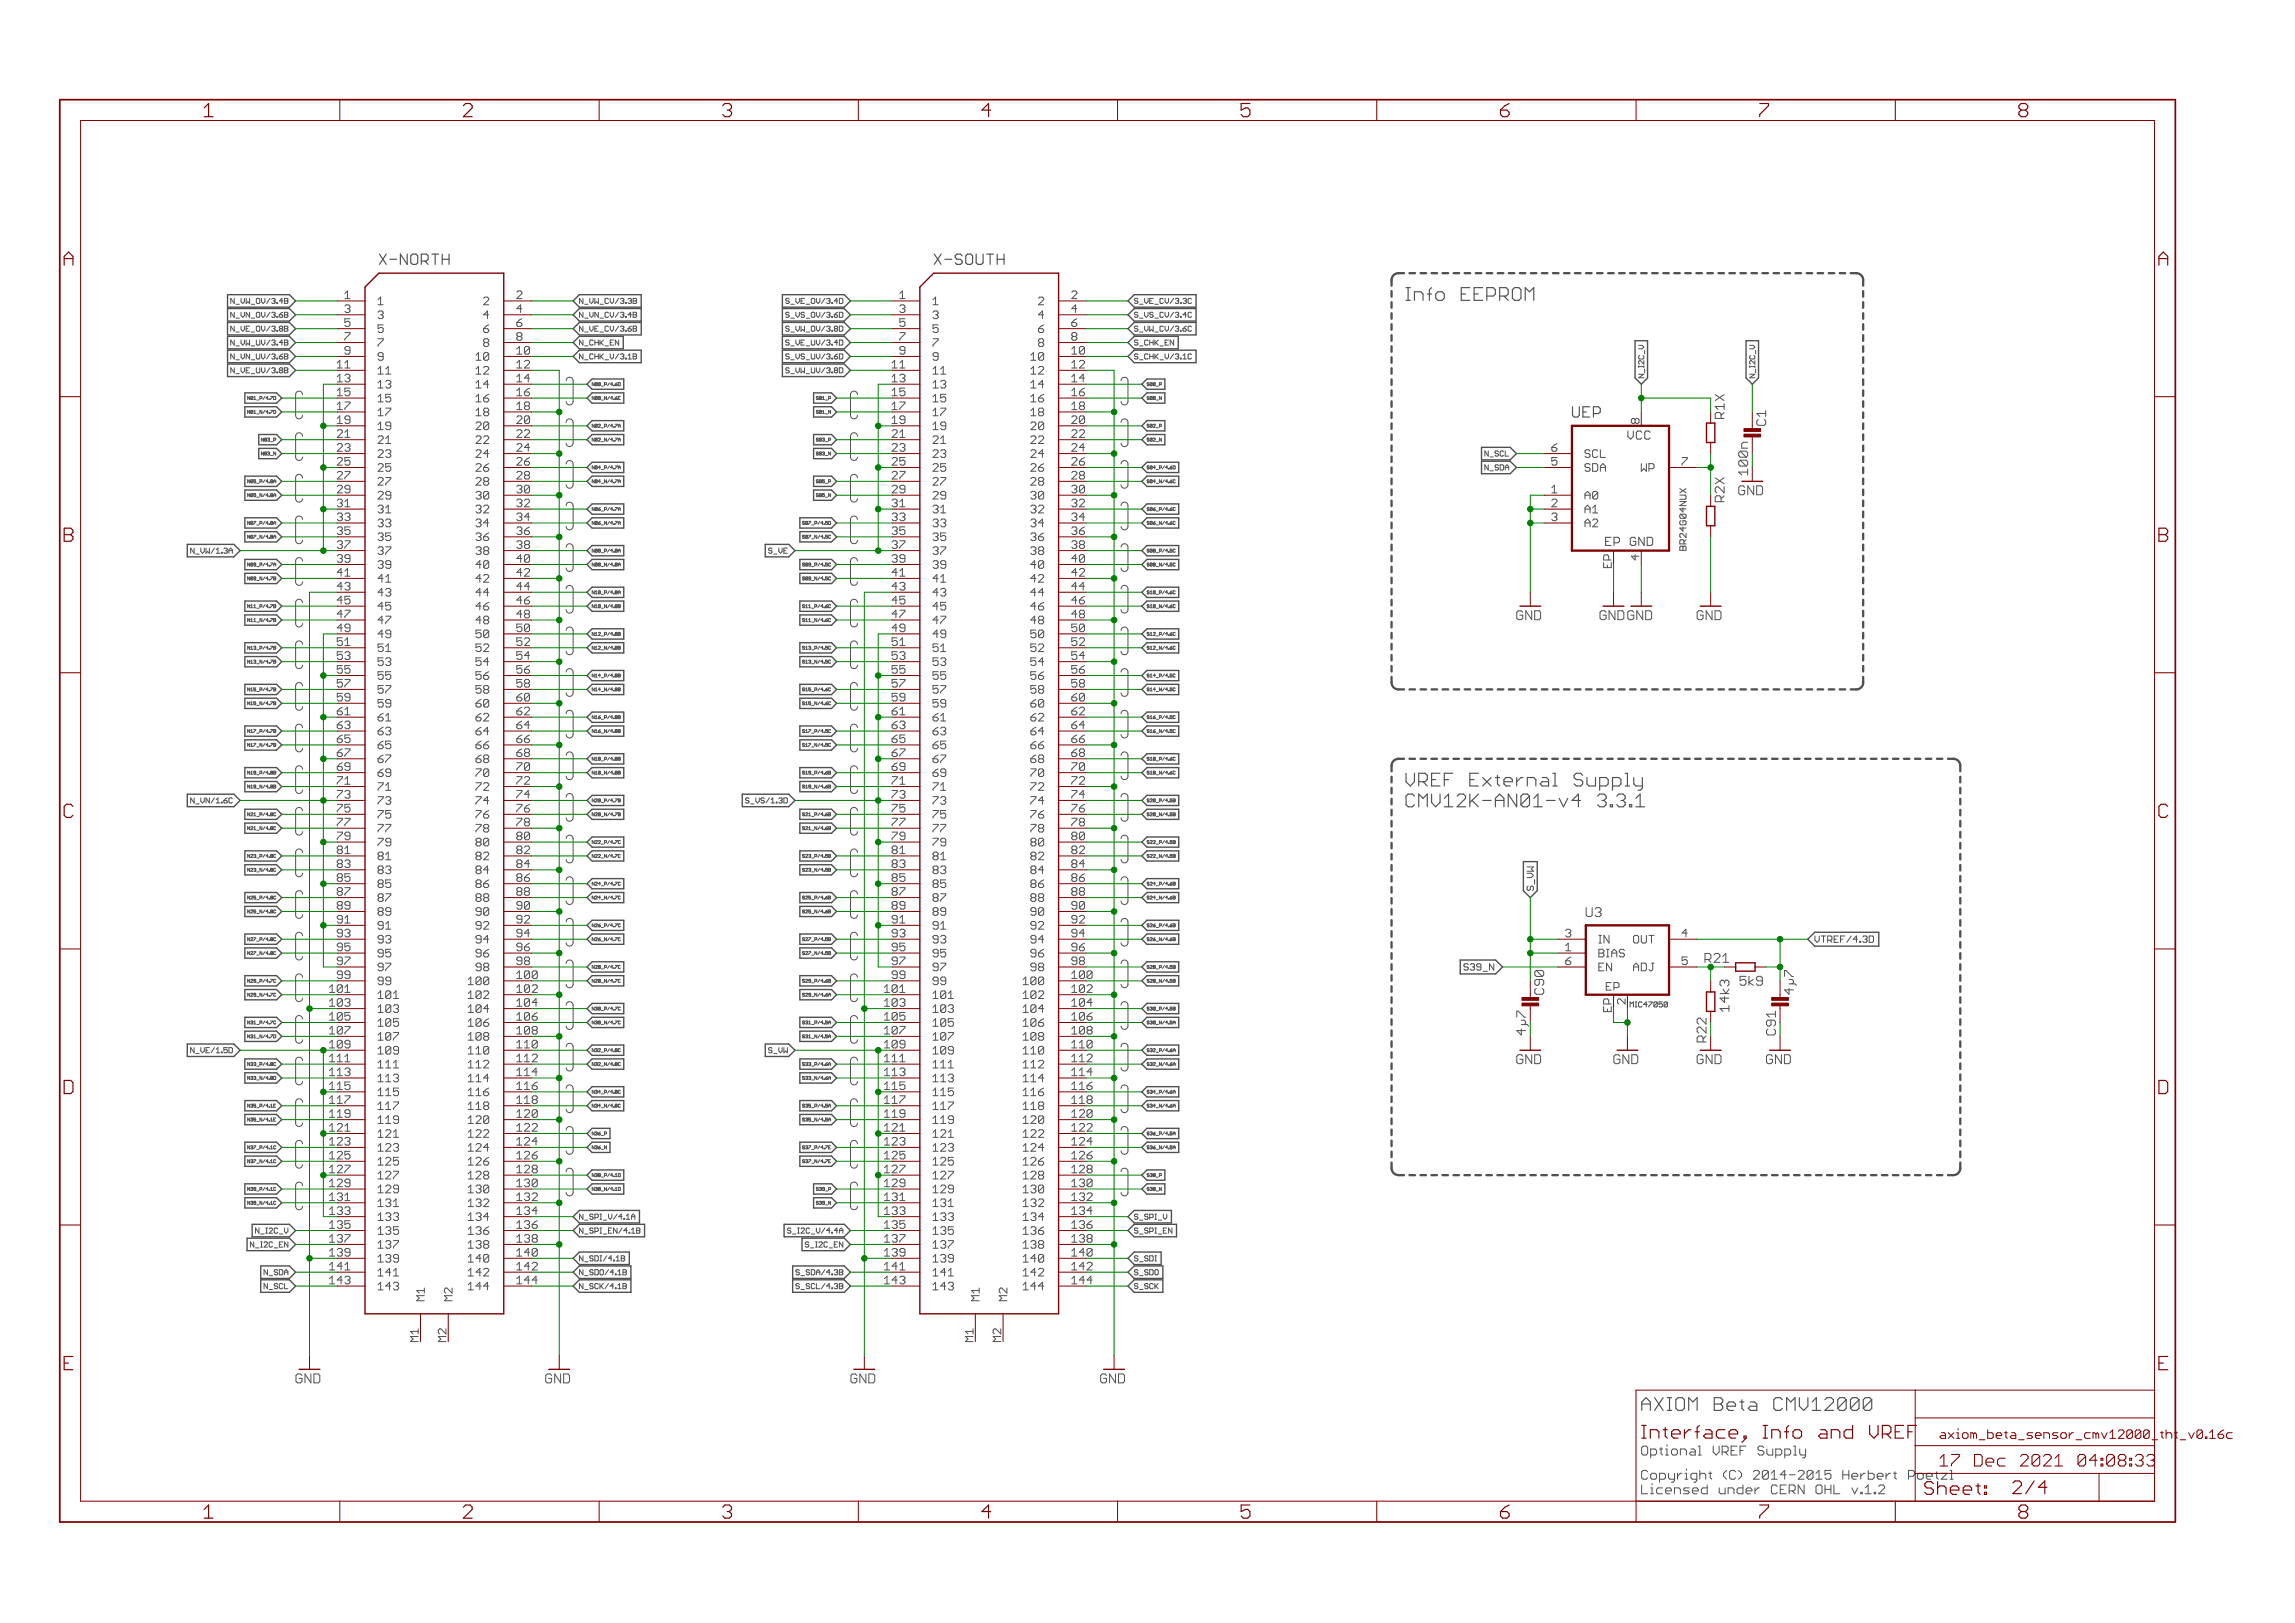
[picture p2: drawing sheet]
<svg xmlns="http://www.w3.org/2000/svg" width="420mm" height="297mm" viewBox="0 0 420 297" stroke-linecap="round" stroke-linejoin="round" font-family="sans-serif">
<defs><g id="words">
<g font-size="3.7" fill="#800000">
<text x="38.9" y="21.4">1</text>
<text x="86.3" y="21.4">2</text>
<text x="133.8" y="21.4">3</text>
<text x="181.2" y="21.4">4</text>
<text x="228.7" y="21.4">5</text>
<text x="276.2" y="21.4">6</text>
<text x="323.6" y="21.4">7</text>
<text x="371.1" y="21.4">8</text>
<text x="13.1" y="48.6">A</text>
<text x="396.6" y="48.6">A</text>
<text x="13.1" y="99.2">B</text>
<text x="396.6" y="99.2">B</text>
<text x="13.1" y="149.7">C</text>
<text x="396.6" y="149.7">C</text>
<text x="13" y="200.2">D</text>
<text x="396.5" y="200.2">D</text>
<text x="38.9" y="277.9">1</text>
<text x="86.3" y="277.9">2</text>
<text x="133.8" y="277.9">3</text>
<text x="181.2" y="277.9">4</text>
<text x="228.7" y="277.9">5</text>
<text x="276.2" y="277.9">6</text>
<text x="323.6" y="277.9">7</text>
<text x="371.1" y="277.9">8</text>
</g>
<g font-size="3.6" fill="#505050">
<text x="258.8" y="55.1">Info EEPROM</text>
<text x="258.8" y="144">VREF External Suppl</text>
<text x="295.3" y="144">y</text>
<text x="258.8" y="147.8">CMV12K-AN01-v4</text>
<text x="291.6" y="147.8">3.3.1</text>
<text x="302" y="258.2">AXIOM Beta CMV12000</text>
</g>
<g font-size="3.6" fill="#800000">
<text x="302" y="263.3">Interface, Info and VREF</text>
<text x="369.9" y="273.5">2/4</text>
</g>
<g font-size="3.2" fill="#800000">
<text x="356.6" y="268.4">17 Dec 2021</text>
<text x="378.2" y="268.4">04:08:33</text>
</g>
<g font-size="2.9" fill="#505050">
<text x="70.9" y="48.5">X-NORTH</text>
<text x="172.5" y="48.5">X-SOUTH</text>
<text x="289.3" y="76.4">UEP</text>
</g>
<g font-size="2.5" fill="#505050">
<text x="317.3" y="76.7" transform="rotate(-90 317.3 76.7)">R1X</text>
<text x="324.9" y="77.9" transform="rotate(-90 324.9 77.9)">C1</text>
<text x="317.3" y="91.9" transform="rotate(-90 317.3 91.9)">R2X</text>
<text x="319.8" y="90.6">GND</text>
<text x="279.2" y="113.5">GND</text>
<text x="312.2" y="113.5">GND</text>
<text x="291.9" y="167.8">U3</text>
<text x="284.2" y="182.1" transform="rotate(-90 284.2 182.1)">C90</text>
<text x="318.1" y="185.1" transform="rotate(-90 318.1 185.1)">14k3</text>
<text x="320" y="180.4">5k9</text>
<text x="329.9" y="182.1" transform="rotate(-90 329.9 182.1)">4µ7</text>
<text x="279.2" y="194.7">GND</text>
<text x="296.9" y="194.7">GND</text>
<text x="312.2" y="194.7">GND</text>
<text x="324.9" y="194.7">GND</text>
<text x="55.7" y="253.2">GND</text>
<text x="101.4" y="253.2">GND</text>
<text x="157.3" y="253.2">GND</text>
<text x="203" y="253.2">GND</text>
<text x="302" y="266.4">Optional VREF Supply</text>
<text x="302" y="270.8">Copyright (C) 2014-2015 Herbert Poetz</text>
<text x="302" y="273.5">Licensed under CERN OHL v.1.2</text>
<text x="351.2" y="270.8">l</text>
</g>
<g font-size="2.5" fill="#008000">
<text x="321.6" y="86.8" transform="rotate(-90 321.6 86.8)">100n</text>
<text x="313.6" y="176.2">R21</text>
<text x="280.9" y="189.4" transform="rotate(-90 280.9 189.4)">4µ7</text>
<text x="313.9" y="190.8" transform="rotate(-90 313.9 190.8)">R22</text>
<text x="326.6" y="189.5" transform="rotate(-90 326.6 189.5)">C91</text>
</g>
<text font-size="2.5" fill="#800000" x="294.4" y="113.5">GNDGND</text>
<g font-size="2.3" fill="#505050">
<text x="299.5" y="80.5">VCC</text>
<text x="295.5" y="99.9">EP GND</text>
</g>
<g font-size="2.3" fill="#800000">
<text x="356.6" y="263.3">axiom_beta_sensor_cmv12000_t</text>
<text x="395.1" y="263.3">ht_</text>
<text x="398.7" y="263.3">v0.16c</text>
</g>
<g font-size="2.1" fill="#505050">
<text x="88.7" y="66">10</text>
<text x="96.1" y="64.9">10</text>
<text x="190.3" y="66">10</text>
<text x="197.7" y="64.9">10</text>
<text x="63.3" y="67.4">11</text>
<text x="63.3" y="70">13</text>
<text x="70.7" y="68.5">11</text>
<text x="70.7" y="71.1">13</text>
<text x="88.7" y="68.5">12</text>
<text x="88.7" y="71.1">14</text>
<text x="96.1" y="67.4">12</text>
<text x="96.1" y="70">14</text>
<text x="164.9" y="67.4">11</text>
<text x="164.9" y="70">13</text>
<text x="172.3" y="68.5">11</text>
<text x="172.3" y="71.1">13</text>
<text x="190.3" y="68.5">12</text>
<text x="190.3" y="71.1">14</text>
<text x="197.7" y="67.4">12</text>
<text x="197.7" y="70">14</text>
<text x="63.3" y="72.5">15</text>
<text x="63.3" y="75">17</text>
<text x="63.3" y="77.6">19</text>
<text x="70.7" y="73.6">15</text>
<text x="70.7" y="76.2">17</text>
<text x="88.7" y="73.6">16</text>
<text x="88.7" y="76.2">18</text>
<text x="96.1" y="72.5">16</text>
<text x="96.1" y="75">18</text>
<text x="96.1" y="77.6">20</text>
<text x="164.9" y="72.5">15</text>
<text x="164.9" y="75">17</text>
<text x="164.9" y="77.6">19</text>
<text x="172.3" y="73.6">15</text>
<text x="172.3" y="76.2">17</text>
<text x="190.3" y="73.6">16</text>
<text x="190.3" y="76.2">18</text>
<text x="197.7" y="72.5">16</text>
<text x="197.7" y="75">18</text>
<text x="197.7" y="77.6">20</text>
<text x="301.7" y="77.6" transform="rotate(-90 301.7 77.6)">8</text>
<text x="63.3" y="80.1">21</text>
<text x="63.3" y="82.7">23</text>
<text x="70.7" y="78.7">19</text>
<text x="70.7" y="81.2">21</text>
<text x="70.7" y="83.8">23</text>
<text x="88.7" y="78.7">20</text>
<text x="88.7" y="81.2">22</text>
<text x="88.7" y="83.8">24</text>
<text x="96.1" y="80.1">22</text>
<text x="96.1" y="82.7">24</text>
<text x="164.9" y="80.1">21</text>
<text x="164.9" y="82.7">23</text>
<text x="172.3" y="78.7">19</text>
<text x="172.3" y="81.2">21</text>
<text x="172.3" y="83.8">23</text>
<text x="190.3" y="78.7">20</text>
<text x="190.3" y="81.2">22</text>
<text x="190.3" y="83.8">24</text>
<text x="197.7" y="80.1">22</text>
<text x="197.7" y="82.7">24</text>
<text x="291.7" y="83.8">SCL</text>
<text x="63.3" y="85.2">25</text>
<text x="63.3" y="87.7">27</text>
<text x="70.7" y="86.3">25</text>
<text x="70.7" y="88.8">27</text>
<text x="88.7" y="86.3">26</text>
<text x="88.7" y="88.8">28</text>
<text x="96.1" y="85.2">26</text>
<text x="96.1" y="87.7">28</text>
<text x="164.9" y="85.2">25</text>
<text x="164.9" y="87.7">27</text>
<text x="172.3" y="86.3">25</text>
<text x="172.3" y="88.8">27</text>
<text x="190.3" y="86.3">26</text>
<text x="190.3" y="88.8">28</text>
<text x="197.7" y="85.2">26</text>
<text x="197.7" y="87.7">28</text>
<text x="291.7" y="86.3">SDA</text>
<text x="301.3" y="86.3">WP</text>
<text x="63.3" y="90.3">29</text>
<text x="63.3" y="92.8">31</text>
<text x="63.3" y="95.4">33</text>
<text x="70.7" y="91.4">29</text>
<text x="70.7" y="93.9">31</text>
<text x="88.7" y="91.4">30</text>
<text x="88.7" y="93.9">32</text>
<text x="96.1" y="90.3">30</text>
<text x="96.1" y="92.8">32</text>
<text x="96.1" y="95.4">34</text>
<text x="164.9" y="90.3">29</text>
<text x="164.9" y="92.8">31</text>
<text x="164.9" y="95.4">33</text>
<text x="172.3" y="91.4">29</text>
<text x="172.3" y="93.9">31</text>
<text x="190.3" y="91.4">30</text>
<text x="190.3" y="93.9">32</text>
<text x="197.7" y="90.3">30</text>
<text x="197.7" y="92.8">32</text>
<text x="197.7" y="95.4">34</text>
<text x="291.7" y="91.4">A0</text>
<text x="291.7" y="93.9">A1</text>
<text x="63.3" y="97.9">35</text>
<text x="63.3" y="100.4">37</text>
<text x="70.7" y="96.5">33</text>
<text x="70.7" y="99">35</text>
<text x="70.7" y="101.5">37</text>
<text x="88.7" y="96.5">34</text>
<text x="88.7" y="99">36</text>
<text x="88.7" y="101.5">38</text>
<text x="96.1" y="97.9">36</text>
<text x="96.1" y="100.4">38</text>
<text x="164.9" y="97.9">35</text>
<text x="164.9" y="100.4">37</text>
<text x="172.3" y="96.5">33</text>
<text x="172.3" y="99">35</text>
<text x="172.3" y="101.5">37</text>
<text x="190.3" y="96.5">34</text>
<text x="190.3" y="99">36</text>
<text x="190.3" y="101.5">38</text>
<text x="197.7" y="97.9">36</text>
<text x="197.7" y="100.4">38</text>
<text x="291.7" y="96.5">A2</text>
<text x="63.3" y="103">39</text>
<text x="63.3" y="105.5">41</text>
<text x="70.7" y="104.1">39</text>
<text x="70.7" y="106.6">41</text>
<text x="88.7" y="104.1">40</text>
<text x="88.7" y="106.6">42</text>
<text x="96.1" y="103">40</text>
<text x="96.1" y="105.5">42</text>
<text x="164.9" y="103">39</text>
<text x="164.9" y="105.5">41</text>
<text x="172.3" y="104.1">39</text>
<text x="172.3" y="106.6">41</text>
<text x="190.3" y="104.1">40</text>
<text x="190.3" y="106.6">42</text>
<text x="197.7" y="103">40</text>
<text x="197.7" y="105.5">42</text>
<text x="301.7" y="102.5" transform="rotate(-90 301.7 102.5)">4</text>
<text x="63.3" y="108">43</text>
<text x="63.3" y="110.6">45</text>
<text x="63.3" y="113.1">47</text>
<text x="70.7" y="109.2">43</text>
<text x="70.7" y="111.7">45</text>
<text x="88.7" y="109.2">44</text>
<text x="88.7" y="111.7">46</text>
<text x="96.1" y="108">44</text>
<text x="96.1" y="110.6">46</text>
<text x="96.1" y="113.1">48</text>
<text x="164.9" y="108">43</text>
<text x="164.9" y="110.6">45</text>
<text x="164.9" y="113.1">47</text>
<text x="172.3" y="109.2">43</text>
<text x="172.3" y="111.7">45</text>
<text x="190.3" y="109.2">44</text>
<text x="190.3" y="111.7">46</text>
<text x="197.7" y="108">44</text>
<text x="197.7" y="110.6">46</text>
<text x="197.7" y="113.1">48</text>
<text x="63.3" y="115.7">49</text>
<text x="63.3" y="118.2">51</text>
<text x="70.7" y="114.2">47</text>
<text x="70.7" y="116.8">49</text>
<text x="70.7" y="119.3">51</text>
<text x="88.7" y="114.2">48</text>
<text x="88.7" y="116.8">50</text>
<text x="88.7" y="119.3">52</text>
<text x="96.1" y="115.7">50</text>
<text x="96.1" y="118.2">52</text>
<text x="164.9" y="115.7">49</text>
<text x="164.9" y="118.2">51</text>
<text x="172.3" y="114.2">47</text>
<text x="172.3" y="116.8">49</text>
<text x="172.3" y="119.3">51</text>
<text x="190.3" y="114.2">48</text>
<text x="190.3" y="116.8">50</text>
<text x="190.3" y="119.3">52</text>
<text x="197.7" y="115.7">50</text>
<text x="197.7" y="118.2">52</text>
<text x="63.3" y="120.7">53</text>
<text x="63.3" y="123.3">55</text>
<text x="63.3" y="125.8">57</text>
<text x="70.7" y="121.9">53</text>
<text x="70.7" y="124.4">55</text>
<text x="88.7" y="121.9">54</text>
<text x="88.7" y="124.4">56</text>
<text x="96.1" y="120.7">54</text>
<text x="96.1" y="123.3">56</text>
<text x="96.1" y="125.8">58</text>
<text x="164.9" y="120.7">53</text>
<text x="164.9" y="123.3">55</text>
<text x="164.9" y="125.8">57</text>
<text x="172.3" y="121.9">53</text>
<text x="172.3" y="124.4">55</text>
<text x="190.3" y="121.9">54</text>
<text x="190.3" y="124.4">56</text>
<text x="197.7" y="120.7">54</text>
<text x="197.7" y="123.3">56</text>
<text x="197.7" y="125.8">58</text>
<text x="63.3" y="128.4">59</text>
<text x="63.3" y="130.9">61</text>
<text x="70.7" y="126.9">57</text>
<text x="70.7" y="129.5">59</text>
<text x="88.7" y="126.9">58</text>
<text x="88.7" y="129.5">60</text>
<text x="96.1" y="128.4">60</text>
<text x="96.1" y="130.9">62</text>
<text x="164.9" y="128.4">59</text>
<text x="164.9" y="130.9">61</text>
<text x="172.3" y="126.9">57</text>
<text x="172.3" y="129.5">59</text>
<text x="190.3" y="126.9">58</text>
<text x="190.3" y="129.5">60</text>
<text x="197.7" y="128.4">60</text>
<text x="197.7" y="130.9">62</text>
<text x="63.3" y="133.4">63</text>
<text x="63.3" y="136">65</text>
<text x="70.7" y="132">61</text>
<text x="70.7" y="134.6">63</text>
<text x="70.7" y="137.1">65</text>
<text x="88.7" y="132">62</text>
<text x="88.7" y="134.6">64</text>
<text x="88.7" y="137.1">66</text>
<text x="96.1" y="133.4">64</text>
<text x="96.1" y="136">66</text>
<text x="164.9" y="133.4">63</text>
<text x="164.9" y="136">65</text>
<text x="172.3" y="132">61</text>
<text x="172.3" y="134.6">63</text>
<text x="172.3" y="137.1">65</text>
<text x="190.3" y="132">62</text>
<text x="190.3" y="134.6">64</text>
<text x="190.3" y="137.1">66</text>
<text x="197.7" y="133.4">64</text>
<text x="197.7" y="136">66</text>
<text x="63.3" y="138.5">67</text>
<text x="63.3" y="141.1">69</text>
<text x="63.3" y="143.6">71</text>
<text x="70.7" y="139.6">67</text>
<text x="70.7" y="142.2">69</text>
<text x="88.7" y="139.6">68</text>
<text x="88.7" y="142.2">70</text>
<text x="96.1" y="138.5">68</text>
<text x="96.1" y="141.1">70</text>
<text x="96.1" y="143.6">72</text>
<text x="164.9" y="138.5">67</text>
<text x="164.9" y="141.1">69</text>
<text x="164.9" y="143.6">71</text>
<text x="172.3" y="139.6">67</text>
<text x="172.3" y="142.2">69</text>
<text x="190.3" y="139.6">68</text>
<text x="190.3" y="142.2">70</text>
<text x="197.7" y="138.5">68</text>
<text x="197.7" y="141.1">70</text>
<text x="197.7" y="143.6">72</text>
<text x="63.3" y="146.1">73</text>
<text x="63.3" y="148.7">75</text>
<text x="70.7" y="144.7">71</text>
<text x="70.7" y="147.3">73</text>
<text x="70.7" y="149.8">75</text>
<text x="88.7" y="144.7">72</text>
<text x="88.7" y="147.3">74</text>
<text x="88.7" y="149.8">76</text>
<text x="96.1" y="146.1">74</text>
<text x="96.1" y="148.7">76</text>
<text x="164.9" y="146.1">73</text>
<text x="164.9" y="148.7">75</text>
<text x="172.3" y="144.7">71</text>
<text x="172.3" y="147.3">73</text>
<text x="172.3" y="149.8">75</text>
<text x="190.3" y="144.7">72</text>
<text x="190.3" y="147.3">74</text>
<text x="190.3" y="149.8">76</text>
<text x="197.7" y="146.1">74</text>
<text x="197.7" y="148.7">76</text>
<text x="63.3" y="151.2">77</text>
<text x="63.3" y="153.8">79</text>
<text x="70.7" y="152.3">77</text>
<text x="70.7" y="154.9">79</text>
<text x="88.7" y="152.3">78</text>
<text x="88.7" y="154.9">80</text>
<text x="96.1" y="151.2">78</text>
<text x="96.1" y="153.8">80</text>
<text x="164.9" y="151.2">77</text>
<text x="164.9" y="153.8">79</text>
<text x="172.3" y="152.3">77</text>
<text x="172.3" y="154.9">79</text>
<text x="190.3" y="152.3">78</text>
<text x="190.3" y="154.9">80</text>
<text x="197.7" y="151.2">78</text>
<text x="197.7" y="153.8">80</text>
<text x="63.3" y="156.3">81</text>
<text x="63.3" y="158.8">83</text>
<text x="63.3" y="161.4">85</text>
<text x="70.7" y="157.4">81</text>
<text x="70.7" y="160">83</text>
<text x="88.7" y="157.4">82</text>
<text x="88.7" y="160">84</text>
<text x="96.1" y="156.3">82</text>
<text x="96.1" y="158.8">84</text>
<text x="96.1" y="161.4">86</text>
<text x="164.9" y="156.3">81</text>
<text x="164.9" y="158.8">83</text>
<text x="164.9" y="161.4">85</text>
<text x="172.3" y="157.4">81</text>
<text x="172.3" y="160">83</text>
<text x="190.3" y="157.4">82</text>
<text x="190.3" y="160">84</text>
<text x="197.7" y="156.3">82</text>
<text x="197.7" y="158.8">84</text>
<text x="197.7" y="161.4">86</text>
<text x="63.3" y="163.9">87</text>
<text x="63.3" y="166.5">89</text>
<text x="70.7" y="162.5">85</text>
<text x="70.7" y="165">87</text>
<text x="70.7" y="167.6">89</text>
<text x="88.7" y="162.5">86</text>
<text x="88.7" y="165">88</text>
<text x="88.7" y="167.6">90</text>
<text x="96.1" y="163.9">88</text>
<text x="96.1" y="166.5">90</text>
<text x="164.9" y="163.9">87</text>
<text x="164.9" y="166.5">89</text>
<text x="172.3" y="162.5">85</text>
<text x="172.3" y="165">87</text>
<text x="172.3" y="167.6">89</text>
<text x="190.3" y="162.5">86</text>
<text x="190.3" y="165">88</text>
<text x="190.3" y="167.6">90</text>
<text x="197.7" y="163.9">88</text>
<text x="197.7" y="166.5">90</text>
<text x="63.3" y="169">91</text>
<text x="63.3" y="171.5">93</text>
<text x="70.7" y="170.1">91</text>
<text x="70.7" y="172.7">93</text>
<text x="88.7" y="170.1">92</text>
<text x="88.7" y="172.7">94</text>
<text x="96.1" y="169">92</text>
<text x="96.1" y="171.5">94</text>
<text x="164.9" y="169">91</text>
<text x="164.9" y="171.5">93</text>
<text x="172.3" y="170.1">91</text>
<text x="172.3" y="172.7">93</text>
<text x="190.3" y="170.1">92</text>
<text x="190.3" y="172.7">94</text>
<text x="197.7" y="169">92</text>
<text x="197.7" y="171.5">94</text>
<text x="300.2" y="172.7">OUT</text>
<text x="63.3" y="174.1">95</text>
<text x="63.3" y="176.6">97</text>
<text x="63.3" y="179.2">99</text>
<text x="70.7" y="175.2">95</text>
<text x="70.7" y="177.7">97</text>
<text x="88.7" y="175.2">96</text>
<text x="88.7" y="177.7">98</text>
<text x="96.1" y="174.1">96</text>
<text x="96.1" y="176.6">98</text>
<text x="96.1" y="179.2">100</text>
<text x="164.9" y="174.1">95</text>
<text x="164.9" y="176.6">97</text>
<text x="164.9" y="179.2">99</text>
<text x="172.3" y="175.2">95</text>
<text x="172.3" y="177.7">97</text>
<text x="190.3" y="175.2">96</text>
<text x="190.3" y="177.7">98</text>
<text x="197.7" y="174.1">96</text>
<text x="197.7" y="176.6">98</text>
<text x="197.7" y="179.2">100</text>
<text x="294.2" y="177.7">EN</text>
<text x="294.2" y="175.2">BIAS</text>
<text x="301" y="177.7">ADJ</text>
<text x="62" y="181.7">101</text>
<text x="62" y="184.2">103</text>
<text x="70.7" y="180.3">99</text>
<text x="70.7" y="182.8">101</text>
<text x="70.7" y="185.4">103</text>
<text x="87.4" y="180.3">100</text>
<text x="87.4" y="182.8">102</text>
<text x="87.4" y="185.4">104</text>
<text x="96.1" y="181.7">102</text>
<text x="96.1" y="184.2">104</text>
<text x="163.5" y="181.7">101</text>
<text x="163.5" y="184.2">103</text>
<text x="172.3" y="180.3">99</text>
<text x="172.3" y="182.8">101</text>
<text x="172.3" y="185.4">103</text>
<text x="188.9" y="180.3">100</text>
<text x="188.9" y="182.8">102</text>
<text x="188.9" y="185.4">104</text>
<text x="197.7" y="181.7">102</text>
<text x="197.7" y="184.2">104</text>
<text x="295.6" y="181.3">EP</text>
<text x="299.1" y="183.8" transform="rotate(-90 299.1 183.8)">2</text>
<text x="62" y="186.8">105</text>
<text x="62" y="189.3">107</text>
<text x="62" y="191.9">109</text>
<text x="70.7" y="187.9">105</text>
<text x="70.7" y="190.4">107</text>
<text x="87.4" y="187.9">106</text>
<text x="87.4" y="190.4">108</text>
<text x="96.1" y="186.8">106</text>
<text x="96.1" y="189.3">108</text>
<text x="96.1" y="191.9">110</text>
<text x="163.5" y="186.8">105</text>
<text x="163.5" y="189.3">107</text>
<text x="163.5" y="191.9">109</text>
<text x="172.3" y="187.9">105</text>
<text x="172.3" y="190.4">107</text>
<text x="188.9" y="187.9">106</text>
<text x="188.9" y="190.4">108</text>
<text x="197.7" y="186.8">106</text>
<text x="197.7" y="189.3">108</text>
<text x="197.7" y="191.9">110</text>
<text x="62" y="194.4">111</text>
<text x="62" y="196.9">113</text>
<text x="70.7" y="193">109</text>
<text x="70.7" y="195.5">111</text>
<text x="87.4" y="193">110</text>
<text x="87.4" y="195.5">112</text>
<text x="96.1" y="194.4">112</text>
<text x="96.1" y="196.9">114</text>
<text x="163.5" y="194.4">111</text>
<text x="163.5" y="196.9">113</text>
<text x="172.3" y="193">109</text>
<text x="172.3" y="195.5">111</text>
<text x="188.9" y="193">110</text>
<text x="188.9" y="195.5">112</text>
<text x="197.7" y="194.4">112</text>
<text x="197.7" y="196.9">114</text>
<text x="62" y="199.5">115</text>
<text x="62" y="202">117</text>
<text x="70.7" y="198">113</text>
<text x="70.7" y="200.6">115</text>
<text x="70.7" y="203.1">117</text>
<text x="87.4" y="198">114</text>
<text x="87.4" y="200.6">116</text>
<text x="87.4" y="203.1">118</text>
<text x="96.1" y="199.5">116</text>
<text x="96.1" y="202">118</text>
<text x="163.5" y="199.5">115</text>
<text x="163.5" y="202">117</text>
<text x="172.3" y="198">113</text>
<text x="172.3" y="200.6">115</text>
<text x="172.3" y="203.1">117</text>
<text x="188.9" y="198">114</text>
<text x="188.9" y="200.6">116</text>
<text x="188.9" y="203.1">118</text>
<text x="197.7" y="199.5">116</text>
<text x="197.7" y="202">118</text>
<text x="62" y="204.6">119</text>
<text x="62" y="207.1">121</text>
<text x="62" y="209.6">123</text>
<text x="70.7" y="205.7">119</text>
<text x="70.7" y="208.2">121</text>
<text x="87.4" y="205.7">120</text>
<text x="87.4" y="208.2">122</text>
<text x="96.1" y="204.6">120</text>
<text x="96.1" y="207.1">122</text>
<text x="96.1" y="209.6">124</text>
<text x="163.5" y="204.6">119</text>
<text x="163.5" y="207.1">121</text>
<text x="163.5" y="209.6">123</text>
<text x="172.3" y="205.7">119</text>
<text x="172.3" y="208.2">121</text>
<text x="188.9" y="205.7">120</text>
<text x="188.9" y="208.2">122</text>
<text x="197.7" y="204.6">120</text>
<text x="197.7" y="207.1">122</text>
<text x="197.7" y="209.6">124</text>
<text x="62" y="212.2">125</text>
<text x="62" y="214.7">127</text>
<text x="70.7" y="210.7">123</text>
<text x="70.7" y="213.3">125</text>
<text x="70.7" y="215.8">127</text>
<text x="87.4" y="210.7">124</text>
<text x="87.4" y="213.3">126</text>
<text x="87.4" y="215.8">128</text>
<text x="96.1" y="212.2">126</text>
<text x="96.1" y="214.7">128</text>
<text x="163.5" y="212.2">125</text>
<text x="163.5" y="214.7">127</text>
<text x="172.3" y="210.7">123</text>
<text x="172.3" y="213.3">125</text>
<text x="172.3" y="215.8">127</text>
<text x="188.9" y="210.7">124</text>
<text x="188.9" y="213.3">126</text>
<text x="188.9" y="215.8">128</text>
<text x="197.7" y="212.2">126</text>
<text x="197.7" y="214.7">128</text>
<text x="62" y="217.2">129</text>
<text x="62" y="219.8">131</text>
<text x="70.7" y="218.4">129</text>
<text x="70.7" y="220.9">131</text>
<text x="87.4" y="218.4">130</text>
<text x="87.4" y="220.9">132</text>
<text x="96.1" y="217.2">130</text>
<text x="96.1" y="219.8">132</text>
<text x="163.5" y="217.2">129</text>
<text x="163.5" y="219.8">131</text>
<text x="172.3" y="218.4">129</text>
<text x="172.3" y="220.9">131</text>
<text x="188.9" y="218.4">130</text>
<text x="188.9" y="220.9">132</text>
<text x="197.7" y="217.2">130</text>
<text x="197.7" y="219.8">132</text>
<text x="62" y="222.3">133</text>
<text x="62" y="224.9">135</text>
<text x="62" y="227.4">137</text>
<text x="70.7" y="223.4">133</text>
<text x="70.7" y="226">135</text>
<text x="87.4" y="223.4">134</text>
<text x="87.4" y="226">136</text>
<text x="96.1" y="222.3">134</text>
<text x="96.1" y="224.9">136</text>
<text x="96.1" y="227.4">138</text>
<text x="163.5" y="222.3">133</text>
<text x="163.5" y="224.9">135</text>
<text x="163.5" y="227.4">137</text>
<text x="172.3" y="223.4">133</text>
<text x="172.3" y="226">135</text>
<text x="188.9" y="223.4">134</text>
<text x="188.9" y="226">136</text>
<text x="197.7" y="222.3">134</text>
<text x="197.7" y="224.9">136</text>
<text x="197.7" y="227.4">138</text>
<text x="62" y="229.9">139</text>
<text x="62" y="232.5">141</text>
<text x="70.7" y="228.5">137</text>
<text x="70.7" y="231.1">139</text>
<text x="70.7" y="233.6">141</text>
<text x="87.4" y="228.5">138</text>
<text x="87.4" y="231.1">140</text>
<text x="87.4" y="233.6">142</text>
<text x="96.1" y="229.9">140</text>
<text x="96.1" y="232.5">142</text>
<text x="163.5" y="229.9">139</text>
<text x="163.5" y="232.5">141</text>
<text x="172.3" y="228.5">137</text>
<text x="172.3" y="231.1">139</text>
<text x="172.3" y="233.6">141</text>
<text x="188.9" y="228.5">138</text>
<text x="188.9" y="231.1">140</text>
<text x="188.9" y="233.6">142</text>
<text x="197.7" y="229.9">140</text>
<text x="197.7" y="232.5">142</text>
<text x="62" y="235">143</text>
<text x="70.7" y="236.1">143</text>
<text x="87.4" y="236.1">144</text>
<text x="96.1" y="235">144</text>
<text x="163.5" y="235">143</text>
<text x="172.3" y="236.1">143</text>
<text x="188.9" y="236.1">144</text>
<text x="197.7" y="235">144</text>
</g>
<g font-size="2.1" fill="#800000">
<text x="296.6" y="103.8" transform="rotate(-90 296.6 103.8)">EP</text>
<text x="296.6" y="185.1" transform="rotate(-90 296.6 185.1)">EP</text>
</g>
<g font-size="1.8" fill="#505050">
<text x="310.3" y="100.8" transform="rotate(-90 310.3 100.8)">BR24G04NUX</text>
<text x="282.3" y="163" transform="rotate(-90 282.3 163)">S_VW</text>
<text x="333.8" y="172.5">VTREF/4.3D</text>
<text x="269.8" y="177.6">S39_N</text>
</g>
<g font-size="1.4" fill="#505050">
<text x="43.8" y="55.6">N_VW_OV/3.4B</text>
<text x="44.2" y="58.1">N_VN_OV/3.6B</text>
<text x="107.6" y="55.6">N_VW_CV/3.3B</text>
<text x="107.6" y="58.1">N_VN_CV/3.4B</text>
<text x="145.9" y="58.1">S_VS_OV/3.6D</text>
<text x="145.9" y="55.6">S_VE_OV/3.4D</text>
<text x="209.2" y="55.6">S_VE_CV/3.3C</text>
<text x="209.2" y="58.1">S_VS_CV/3.4C</text>
<text x="43.9" y="63.2">N_VW_UV/3.4B</text>
<text x="44.3" y="65.7">N_VN_UV/3.6B</text>
<text x="44.3" y="60.7">N_VE_OV/3.8B</text>
<text x="107.6" y="60.7">N_VE_CV/3.6B</text>
<text x="107.6" y="65.7">N_CHK_V/3.1B</text>
<text x="107.6" y="63.2">N_CHK_EN</text>
<text x="145.4" y="60.7">S_VW_OV/3.8D</text>
<text x="146" y="65.7">S_VS_UV/3.6D</text>
<text x="146" y="63.2">S_VE_UV/3.4D</text>
<text x="209.2" y="60.7">S_VW_CV/3.6C</text>
<text x="209.2" y="65.7">S_CHK_V/3.1C</text>
<text x="209.2" y="63.2">S_CHK_EN</text>
<text x="44.4" y="68.3">N_VE_UV/3.8B</text>
<text x="145.5" y="68.3">S_VW_UV/3.8D</text>
<text x="273.5" y="83.5">N_SCL</text>
<text x="273.3" y="86.1">N_SDA</text>
<text x="36.5" y="101.3">N_VW/1.3A</text>
<text x="142.5" y="101.3">S_VE</text>
<text x="36.8" y="147">N_VN/1.6C</text>
<text x="138.6" y="147">S_VS/1.3D</text>
<text x="299.9" y="184.3">MIC47050</text>
<text x="36.9" y="192.7">N_VE/1.5D</text>
<text x="141.9" y="192.7">S_VW</text>
<text x="48.7" y="225.7">N_I2C_V</text>
<text x="107.6" y="223.2">N_SPI_V/4.1A</text>
<text x="107.6" y="225.7">N_SPI_EN/4.1B</text>
<text x="146.7" y="225.7">S_I2C_V/4.4A</text>
<text x="209.2" y="223.2">S_SPI_V</text>
<text x="209.2" y="225.7">S_SPI_EN</text>
<text x="47.7" y="228.3">N_I2C_EN</text>
<text x="49.8" y="233.3">N_SDA</text>
<text x="107.6" y="230.8">N_SDI/4.1B</text>
<text x="107.6" y="233.3">N_SDO/4.1B</text>
<text x="147.8" y="233.3">S_SDA/4.3B</text>
<text x="149.5" y="228.3">S_I2C_EN</text>
<text x="209.2" y="233.3">S_SDO</text>
<text x="209.2" y="230.8">S_SD</text>
<text x="50.1" y="235.9">N_SCL</text>
<text x="107.6" y="235.9">N_SCK/4.1B</text>
<text x="148.1" y="235.9">S_SCL/4.3B</text>
<text x="209.2" y="235.9">S_SCK</text>
</g>
<g font-size=".8" fill="#505050">
<text x="109.9" y="70.6">N00_P/4.6D</text>
<text x="211.5" y="70.6">S00_P</text>
<text x="47.2" y="75.7">N01_N/4.7D</text>
<text x="47.3" y="73.2">N01_P/4.7D</text>
<text x="109.9" y="73.2">N00_N/4.6E</text>
<text x="151.1" y="75.7">S01_N</text>
<text x="151.3" y="73.2">S01_P</text>
<text x="211.5" y="73.2">S00_N</text>
<text x="49.4" y="83.3">N03_N</text>
<text x="49.6" y="80.8">N03_P</text>
<text x="109.9" y="78.2">N02_P/4.7A</text>
<text x="109.9" y="80.8">N02_N/4.7A</text>
<text x="151.1" y="83.3">S03_N</text>
<text x="151.3" y="80.8">S03_P</text>
<text x="211.5" y="78.2">S02_P</text>
<text x="211.5" y="80.8">S02_N</text>
<text x="47.4" y="88.4">N05_P/4.8A</text>
<text x="109.9" y="85.9">N04_P/4.7A</text>
<text x="109.9" y="88.4">N04_N/4.7A</text>
<text x="151.3" y="88.4">S05_P</text>
<text x="211.5" y="85.9">S04_P/4.6D</text>
<text x="211.5" y="88.4">S04_N/4.6C</text>
<text x="47.3" y="90.9">N05_N/4.8A</text>
<text x="109.9" y="93.5">N06_P/4.7A</text>
<text x="151.1" y="90.9">S05_N</text>
<text x="211.5" y="93.5">S06_P/4.6C</text>
<text x="47.3" y="98.6">N07_N/4.8A</text>
<text x="47.4" y="96">N07_P/4.8A</text>
<text x="109.9" y="96">N06_N/4.7A</text>
<text x="109.9" y="101.1">N08_P/4.8A</text>
<text x="148.9" y="98.6">S07_N/4.5C</text>
<text x="149" y="96">S07_P/4.5D</text>
<text x="211.5" y="96">S06_N/4.6C</text>
<text x="211.5" y="101.1">S08_P/4.5C</text>
<text x="47.3" y="106.2">N09_N/4.7B</text>
<text x="47.4" y="103.6">N09_P/4.7A</text>
<text x="109.9" y="103.6">N08_N/4.8A</text>
<text x="148.9" y="106.2">S09_N/4.5C</text>
<text x="149.1" y="103.6">S09_P/4.5C</text>
<text x="211.5" y="103.6">S08_N/4.5C</text>
<text x="47.3" y="113.8">N11_N/4.7B</text>
<text x="47.4" y="111.3">N11_P/4.7B</text>
<text x="109.9" y="108.7">N10_P/4.8A</text>
<text x="109.9" y="111.2">N10_N/4.8B</text>
<text x="148.9" y="113.8">S11_N/4.6C</text>
<text x="149.1" y="111.3">S11_P/4.6C</text>
<text x="211.5" y="108.7">S10_P/4.6C</text>
<text x="211.5" y="111.2">S10_N/4.6C</text>
<text x="47.4" y="118.9">N13_P/4.7B</text>
<text x="109.9" y="116.3">N12_P/4.8B</text>
<text x="109.9" y="118.9">N12_N/4.8B</text>
<text x="149.1" y="118.9">S13_P/4.5C</text>
<text x="211.5" y="116.3">S12_P/4.6C</text>
<text x="211.5" y="118.9">S12_N/4.6C</text>
<text x="47.3" y="121.4">N13_N/4.7B</text>
<text x="109.9" y="123.9">N14_P/4.8B</text>
<text x="148.9" y="121.4">S13_N/4.5C</text>
<text x="211.5" y="123.9">S14_P/4.5C</text>
<text x="47.3" y="129">N15_N/4.7B</text>
<text x="47.4" y="126.5">N15_P/4.7B</text>
<text x="109.9" y="126.5">N14_N/4.8B</text>
<text x="109.9" y="131.6">N16_P/4.8B</text>
<text x="148.9" y="129">S15_N/4.6C</text>
<text x="149.1" y="126.5">S15_P/4.6C</text>
<text x="211.5" y="126.5">S14_N/4.5C</text>
<text x="211.5" y="131.6">S16_P/4.5C</text>
<text x="47.3" y="136.6">N17_N/4.7B</text>
<text x="47.4" y="134.1">N17_P/4.7B</text>
<text x="109.9" y="134.1">N16_N/4.8B</text>
<text x="148.9" y="136.6">S17_N/4.5C</text>
<text x="149.1" y="134.1">S17_P/4.5C</text>
<text x="211.5" y="134.1">S16_N/4.5C</text>
<text x="47.4" y="141.7">N19_P/4.8B</text>
<text x="109.9" y="139.2">N18_P/4.8B</text>
<text x="109.9" y="141.7">N18_N/4.8B</text>
<text x="149.1" y="141.7">S19_P/4.6B</text>
<text x="211.5" y="139.2">S18_P/4.6C</text>
<text x="211.5" y="141.7">S18_N/4.6C</text>
<text x="47.3" y="144.3">N19_N/4.8B</text>
<text x="47.4" y="149.3">N21_P/4.8C</text>
<text x="109.9" y="146.8">N20_P/4.7B</text>
<text x="109.9" y="149.3">N20_N/4.7B</text>
<text x="148.9" y="144.3">S19_N/4.6B</text>
<text x="149.1" y="149.3">S21_P/4.6B</text>
<text x="211.5" y="146.8">S20_P/4.5B</text>
<text x="211.5" y="149.3">S20_N/4.5B</text>
<text x="47.2" y="151.9">N21_N/4.8C</text>
<text x="109.9" y="154.4">N22_P/4.7C</text>
<text x="148.9" y="151.9">S21_N/4.6B</text>
<text x="211.5" y="154.4">S22_P/4.5B</text>
<text x="47.2" y="159.5">N23_N/4.8C</text>
<text x="47.4" y="157">N23_P/4.8C</text>
<text x="109.9" y="157">N22_N/4.7C</text>
<text x="148.9" y="159.5">S23_N/4.5B</text>
<text x="149.1" y="157">S23_P/4.5B</text>
<text x="211.5" y="157">S22_N/4.5B</text>
<text x="47.2" y="167.1">N25_N/4.8C</text>
<text x="47.4" y="164.6">N25_P/4.8C</text>
<text x="109.9" y="162">N24_P/4.7C</text>
<text x="109.9" y="164.6">N24_N/4.7C</text>
<text x="148.9" y="167.1">S25_N/4.6B</text>
<text x="149.1" y="164.6">S25_P/4.6B</text>
<text x="211.5" y="162">S24_P/4.6B</text>
<text x="211.5" y="164.6">S24_N/4.6B</text>
<text x="47.4" y="172.2">N27_P/4.8C</text>
<text x="109.9" y="169.7">N26_P/4.7C</text>
<text x="109.9" y="172.2">N26_N/4.7C</text>
<text x="149.1" y="172.2">S27_P/4.5B</text>
<text x="211.5" y="169.7">S26_P/4.6B</text>
<text x="211.5" y="172.2">S26_N/4.6B</text>
<text x="47.2" y="174.7">N27_N/4.8C</text>
<text x="47.4" y="179.8">N29_P/4.7C</text>
<text x="109.9" y="177.3">N28_P/4.7C</text>
<text x="109.9" y="179.8">N28_N/4.7C</text>
<text x="148.9" y="174.7">S27_N/4.5B</text>
<text x="149.1" y="179.8">S29_P/4.6B</text>
<text x="211.5" y="177.3">S28_P/4.5B</text>
<text x="211.5" y="179.8">S28_N/4.5B</text>
<text x="47.2" y="182.4">N29_N/4.7C</text>
<text x="109.9" y="184.9">N30_P/4.7C</text>
<text x="148.9" y="182.4">S29_N/4.6A</text>
<text x="211.5" y="184.9">S30_P/4.5B</text>
<text x="47.2" y="190">N31_N/4.7D</text>
<text x="47.4" y="187.4">N31_P/4.7C</text>
<text x="109.9" y="187.4">N30_N/4.7C</text>
<text x="148.9" y="190">S31_N/4.5A</text>
<text x="149.1" y="187.4">S31_P/4.5A</text>
<text x="211.5" y="187.4">S30_N/4.5A</text>
<text x="47.2" y="197.6">N33_N/4.8D</text>
<text x="47.4" y="195.1">N33_P/4.8C</text>
<text x="109.9" y="192.5">N32_P/4.8C</text>
<text x="109.9" y="195.1">N32_N/4.8C</text>
<text x="148.9" y="197.6">S33_N/4.6A</text>
<text x="149.1" y="195.1">S33_P/4.6A</text>
<text x="211.5" y="192.5">S32_P/4.6A</text>
<text x="211.5" y="195.1">S32_N/4.6A</text>
<text x="47.4" y="202.7">N35_P/4.1E</text>
<text x="109.9" y="200.1">N34_P/4.8C</text>
<text x="109.9" y="202.7">N34_N/4.8C</text>
<text x="149.1" y="202.7">S35_P/4.5A</text>
<text x="211.5" y="200.1">S34_P/4.6A</text>
<text x="211.5" y="202.7">S34_N/4.6A</text>
<text x="47.3" y="205.2">N35_N/4.1E</text>
<text x="109.9" y="207.8">N36_P</text>
<text x="148.9" y="205.2">S35_N/4.5A</text>
<text x="211.5" y="207.8">S36_P/4.5A</text>
<text x="47.2" y="212.8">N37_N/4.1C</text>
<text x="47.4" y="210.3">N37_P/4.1C</text>
<text x="109.9" y="210.3">N36_N</text>
<text x="109.9" y="215.4">N38_P/4.1D</text>
<text x="149" y="212.8">S37_N/4.7E</text>
<text x="149.1" y="210.3">S37_P/4.7E</text>
<text x="211.5" y="210.3">S36_N/4.5A</text>
<text x="211.5" y="215.4">S38_P</text>
<text x="47.2" y="220.5">N39_N/4.1C</text>
<text x="47.4" y="217.9">N39_P/4.1C</text>
<text x="109.9" y="217.9">N38_N/4.1D</text>
<text x="151.1" y="220.5">S39_N</text>
<text x="151.3" y="217.9">S39_P</text>
<text x="211.5" y="217.9">S38_N</text>
</g>
</g></defs>
<g fill="none" stroke="#505050" stroke-width=".18">
<path d="M42.9 54.6v.9l-.7-.9v.9M42.9 57.1v1l-.7-1v1M42.9 59.7v.9l-.7-.9v.9M43.2 55.7h.6M43.2 58.2h.6M63.1 56l.3-.2h.4l.3 .2v.3l-.3 .2M63.1 54.7h1M63.1 53.7l.5-.4v1.4M63.6 56.5h.2M63.8 56.5l.3 .2v.3l-.3 .2h-.4l-.3-.2M64.1 58.3h-1v.7l.5-.2h.2l.3 .2v.5l-.3 .2h-.4l-.3-.2M69.2 55.8h.9"/>
<path d="M69.2 57.1l.2-.2h.5l.2 .2v.3l-.2 .2M69.2 54.8l.5-.4v1.4M69.7 57.6h.2M69.9 57.6l.2 .2v.3l-.2 .2h-.5l-.2-.2M70.1 59.5h-.9v.7l.7-.3 .2 .3v.4l-.2 .3h-.5l-.2-.3M88.5 54.6l.3-.2h.4l.3 .2v.2l-1 1h1M89.5 57.6h-1l.7-.7v1.4M89.5 59.5l-.5 .2-.5 .5M94.6 53.5l.2-.2h.5l.2 .2v.2l-.9 1h.9M94.6 59h.7l.2 .3v.2l-.2 .2h-.5l-.2-.2zM95.5 56.5h-.9l.7-.7v1.4M95.5 58.3l-.4 .3-.5 .4"/>
<path d="M106.7 54.6v.9l-.6-.9v.9M106.7 57.1v1l-.6-1v1M106.7 59.7v.9l-.6-.9v.9M107 55.7h.7M107 58.2h.7M144.5 57.3l-.2-.2h-.3l-.2 .2 .2 .3h.3l.2 .2-.2 .3h-.3l-.2-.2M144.5 59.8l-.2-.1h-.3l-.2 .1 .2 .4h.3l.2 .1-.2 .3h-.3l-.2-.1M144.5 54.8l-.2-.2h-.3l-.2 .2 .2 .3h.3l.2 .1-.2 .3h-.3l-.2-.1M144.8 55.7h.6M144.8 58.2h.6M164.7 56l.3-.2h.4l.3 .2v.3l-.3 .2M164.7 53.7l.5-.4v1.4"/>
<path d="M164.7 54.7h1M165.2 56.5h.2M165.4 56.5l.3 .2v.3l-.3 .2h-.4l-.3-.2M165.7 58.3h-1v.7l.7-.2 .3 .2v.5l-.3 .2h-.4l-.3-.2M170.8 54.8l.5-.4v1.4M170.8 55.8h.9M170.8 57.1l.2-.2h.5l.2 .2v.3l-.2 .2M171.3 57.6h.2M171.5 57.6l.2 .2v.3l-.2 .2h-.5l-.2-.2M171.7 59.5h-.9v.7l.7-.3 .2 .3v.4l-.2 .3h-.5l-.2-.3M190.1 54.6l.3-.2h.4l.3 .2v.2l-1 1h1M191.1 57.6h-1l.7-.7v1.4"/>
<path d="M191.1 59.5l-1 .7M196.2 53.5l.2-.2h.5l.2 .2v.2l-.9 1h.9M196.2 59h.7l.2 .3v.2l-.2 .2h-.5l-.2-.2zM197.1 56.5h-.9l.7-.7v1.4M197.1 58.3l-.4 .3-.5 .4M208.3 57.3l-.1-.2h-.4l-.1 .2 .1 .3h.4l.1 .2-.1 .3h-.4l-.1-.2M208.3 59.8l-.1-.1h-.4l-.1 .1 .1 .4h.4l.1 .1-.1 .3h-.4l-.1-.1M208.3 54.8l-.1-.2h-.4l-.1 .2 .1 .3h.4l.1 .1-.1 .3h-.4l-.1-.1M208.6 55.7h.7M208.6 58.2h.7M42.9 62.2v1l-.7-1v1M42.9 64.8v.9l-.7-.9v.9"/>
<path d="M42.9 67.3v.9l-.7-.9v.9M43.2 60.8h.6M43.2 63.3h.6M43.2 65.8h.6M43.2 68.4h.6M45.7 72.6v.5l-.4-.5v.5M45.7 75.1v.6l-.4-.6v.6M46.3 75.2l-.3-.1-.1 .5M46.3 75.2l-.1 .5-.3-.1M46.3 72.7l-.1-.1-.3 .1v.3M46.3 72.7v.3h-.4M46.3 72.7l-.4 .3"/>
<path d="M46.3 75.2l-.4 .4M46.5 75.7h.3M46.5 73.1h.3M46.5 72.7l.2-.1v.5M46.5 75.3l.2-.2v.6M47 73.2h.4M55.4 72.2a.63 .63 0 0 0-.6-.6 .63 .63 0 0 0-.7 .6v3.8a.63 .63 0 0 0 .7 .7 .63 .63 0 0 0 .6-.7M55.4 79.8a.63 .63 0 0 0-.6-.6 .63 .63 0 0 0-.7 .6v3.9a.63 .63 0 0 0 .7 .6 .63 .63 0 0 0 .6-.6M61.7 67.4h1M61.7 69.9h1M61.7 72.4h1M61.7 75h1"/>
<path d="M61.7 77.5h1M61.7 78.9l.3-.2h.4l.3 .2v.2l-1 1h1M61.7 66.4l.5-.4v1.4M61.7 69l.5-.5v1.4M61.7 71.5l.5-.5v1.4M61.7 74l.5-.4v1.4M61.7 76.6l.5-.5v1.4M63.1 60.9h1v.2l-1 .9v.3M64.1 64.1h-.7l-.3-.2v-.3l.3-.2h.4l.3 .2v1l-.3 .2h-.4l-.3-.2M69.2 62h.9v.2l-.9 1v.2M69.2 68.5h.9M69.2 71h.9"/>
<path d="M69.2 73.6h.9M69.2 76.1h.9M69.2 78.6h.9M69.2 67.5l.5-.4v1.4M69.2 70.1l.5-.5v1.4M69.2 72.6l.5-.4v1.4M69.2 75.2l.5-.5v1.4M69.2 77.7l.5-.5v1.4M70.1 65.2h-.7l-.2-.2v-.2l.2-.3h.5l.2 .3v.9l-.2 .2h-.5l-.2-.2M87.1 65.9h1M87.1 68.5h1M87.1 71h1"/>
<path d="M87.1 73.6h1M87.1 76.1h1M87.1 77.5l.3-.3h.4l.3 .3v.2l-1 .9h1M87.1 65l.5-.5v1.4M87.1 67.5l.5-.4v1.4M87.1 70.1l.5-.5v1.4M87.1 72.6l.5-.4v1.4M87.1 75.2l.5-.5v1.4M88.5 60.2h.7l.3 .2v.2l-.3 .3h-.4l-.3-.3zM88.8 62.7l-.3-.2v-.3l.3-.2h.4l.3 .2v.3l-.3 .2M88.8 62.7l-.3 .2v.3l.3 .2h.4l.3-.2v-.3l-.3-.2M88.8 62.7h.4"/>
<path d="M94.6 64.8h.9M94.6 67.4h.9M94.6 69.9h.9M94.6 72.4h.9M94.6 76.3l.2-.2h.5l.2 .2M94.6 75h.9M94.6 78.9l.2-.2h.5l.2 .2M94.6 63.9l.5-.5v1.4M94.6 66.4l.5-.4v1.4M94.6 69l.5-.5v1.4M94.6 71.5l.5-.5v1.4M94.6 74l.5-.4v1.4"/>
<path d="M94.8 61.6l-.2-.3v-.2l.2-.2h.5l.2 .2v.2l-.2 .3M94.8 61.6l-.2 .2v.2l.2 .3h.5l.2-.3v-.2l-.2-.2M94.8 61.6h.5M95.5 76.6l-.9 .9h.9M95.5 79.1l-.9 1h.9M103.7 69.7a.63 .63 0 0 1 .6-.7 .63 .63 0 0 1 .6 .7v3.8a.63 .63 0 0 1-.6 .6 .63 .63 0 0 1-.6-.6M103.7 77.3a.63 .63 0 0 1 .6-.6 .63 .63 0 0 1 .6 .6v3.8a.63 .63 0 0 1-.6 .6 .63 .63 0 0 1-.6-.6M106.7 62.2v1l-.6-1v1M106.7 64.8v.9l-.6-.9v.9M107 60.8h.7M107 63.3h.7M107 65.8h.7"/>
<path d="M108.8 70v.6l-.4-.6v.6M108.8 72.6v.5l-.4-.5v.5M108.8 77.6v.6l-.4-.6v.6M109.3 72.7v.3h-.3M109.3 72.7l-.2-.1-.1 .4M109.3 70.1h-.3v.4M109.3 77.7l-.2-.1-.1 .5M109.3 70.1v.4h-.3M109.3 77.7v.5l-.3-.1M109.3 70.1l-.3 .4M109.3 72.7l-.3 .3M109.3 77.7l-.3 .4"/>
<path d="M109.5 73l.3 .1M109.5 70.5l.3 .1M109.8 72.6l-.3 .1v.3M109.8 70l-.3 .1v.4M109.8 77.6l-.3 .1M109.9 70.1l-.4 .4M109.9 72.7l-.4 .3M109.9 77.8l-.4 .4h.4M144.5 62.4l-.2-.2h-.3l-.2 .2 .2 .3h.3l.2 .1-.2 .4h-.3l-.2-.2M144.5 64.9l-.2-.1h-.3l-.2 .3 .2 .1h.3l.2 .4-.2 .1h-.3l-.2-.1M144.5 67.5l-.2-.2h-.3l-.2 .3 .2 .2h.3l.2 .3-.2 .1h-.3l-.2-.1M144.8 60.8h.6"/>
<path d="M144.8 63.3h.6M144.8 65.8h.6M144.8 68.4h.6M149.8 72.7l-.3-.1v.1l.2 .2 .1 .1h-.3M149.8 75.2l-.3-.1v.2l.3 .3-.1 .1-.2-.1M150.4 72.7l-.3-.1-.1 .4M150.4 72.7l-.4 .3M150.4 75.2l-.1 .5-.3-.1M150.4 72.7v.3h-.4M150.4 75.2l-.3-.1-.1 .5M150.4 75.2l-.4 .4M150.6 75.7h.3"/>
<path d="M150.6 73.1h.3M150.6 72.7l.1-.1v.5M150.6 75.3l.1-.2v.6M157 72.2a.63 .63 0 0 0-.7-.6 .63 .63 0 0 0-.6 .6v3.8a.63 .63 0 0 0 .6 .7 .63 .63 0 0 0 .7-.7M157 79.8a.63 .63 0 0 0-.7-.6 .63 .63 0 0 0-.6 .6v3.9a.63 .63 0 0 0 .6 .6 .63 .63 0 0 0 .7-.6M163.3 66.4l.5-.4v1.4M163.3 69l.5-.5v1.4M163.3 71.5l.5-.5v1.4M163.3 74l.5-.4v1.4M163.3 76.6l.5-.5v1.4M163.3 67.4h1M163.3 69.9h1"/>
<path d="M163.3 72.4h1M163.3 75h1M163.3 77.5h1M163.3 78.9l.3-.2h.4l.3 .2v.2l-1 1h1M164.7 60.9h1v.2l-1 .9v.3M165.7 64.1h-.7l-.3-.2v-.3l.3-.2h.4l.3 .2v1l-.3 .2h-.4l-.3-.2M170.8 67.5l.5-.4v1.4M170.8 70.1l.5-.5v1.4M170.8 72.6l.5-.4v1.4M170.8 75.2l.5-.5v1.4M170.8 77.7l.5-.5v1.4M170.8 62h.9v.2l-.9 1v.2"/>
<path d="M170.8 68.5h.9M170.8 71h.9M170.8 73.6h.9M170.8 76.1h.9M170.8 78.6h.9M171.7 65.2h-.7l-.2-.2v-.2l.2-.3h.5l.2 .3v.9l-.2 .2h-.5l-.2-.2M188.7 65.9h1M188.7 65l.5-.5v1.4M188.7 67.5l.5-.4v1.4M188.7 70.1l.5-.5v1.4M188.7 72.6l.5-.4v1.4M188.7 75.2l.5-.5v1.4"/>
<path d="M188.7 68.5h1M188.7 71h1M188.7 73.6h1M188.7 76.1h1M188.7 77.5l.3-.3h.4l.3 .3v.2l-1 .9h1M190.1 60.2h.7l.3 .2v.2l-.3 .3h-.4l-.3-.3zM190.4 62.7l-.3-.2v-.3l.3-.2h.4l.3 .2v.3l-.3 .2M190.4 62.7l-.3 .2v.3l.3 .2h.4l.3-.2v-.3l-.3-.2M190.4 62.7h.4M196.2 64.8h.9M196.2 63.9l.5-.5v1.4M196.2 66.4l.5-.4v1.4"/>
<path d="M196.2 69l.5-.5v1.4M196.2 71.5l.5-.5v1.4M196.2 74l.5-.4v1.4M196.2 67.4h.9M196.2 69.9h.9M196.2 72.4h.9M196.2 76.3l.2-.2h.5l.2 .2M196.2 75h.9M196.2 78.9l.2-.2h.5l.2 .2M196.4 61.6l-.2-.3v-.2l.2-.2h.5l.2 .2v.2l-.2 .3M196.4 61.6l-.2 .2v.2l.2 .3h.5l.2-.3v-.2l-.2-.2M196.4 61.6h.5"/>
<path d="M197.1 76.6l-.9 .9h.9M197.1 79.1l-.9 1h.9M205.2 69.7a.63 .63 0 0 1 .7-.7 .63 .63 0 0 1 .6 .7v3.8a.63 .63 0 0 1-.6 .6 .63 .63 0 0 1-.7-.6M205.2 77.3a.63 .63 0 0 1 .7-.6 .63 .63 0 0 1 .6 .6v3.8a.63 .63 0 0 1-.6 .6 .63 .63 0 0 1-.7-.6M208.3 62.4l-.1-.2h-.4l-.1 .2 .1 .3h.4l.1 .1-.1 .4h-.4l-.1-.2M208.3 64.9l-.1-.1h-.4l-.1 .3 .1 .1h.4l.1 .4-.1 .1h-.4l-.1-.1M208.6 60.8h.7M208.6 63.3h.7M208.6 65.8h.7M210.4 72.7l-.3-.1-.1 .1 .3 .2 .1 .1h-.4M210.4 70.1h-.4l.1 .2 .3 .1-.1 .2-.3-.1M210.4 77.7l-.3-.1-.1 .2 .4 .3-.1 .1-.3-.1"/>
<path d="M210.9 77.7l-.2-.1-.1 .5M210.9 77.7l-.1 .5-.2-.1M210.9 72.7l-.1-.1-.2 .1v.3M210.9 72.7v.3h-.3M210.9 70.1h-.3v.4M210.9 70.1v.4h-.3M210.9 70.1l-.3 .4M210.9 72.7l-.3 .3M210.9 77.7l-.3 .4M211.1 73l.3 .1M211.1 70.5l.3 .1M211.4 72.6l-.3 .1v.3"/>
<path d="M211.4 70l-.3 .1v.4M211.4 77.6l-.3 .1M211.5 77.8l-.4 .4h.4M211.5 70.1l-.4 .4M211.5 72.7l-.4 .3M299.4 76.8l-.3-.2h-.2l-.2 .2v.5l.2 .2h.2l.3-.2M300 63.2h.6l.3 .3-.3 .3h-.6M300 67v.3M300 68.5h.9l-.9 .6h.9M300 67.1h.9M300.2 65.1l-.2 .1v.4l.2 .1h.6l.1-.1v-.4l-.1-.1M300.9 66v.6l-.6-.6-.3 .2v.3l.2 .1"/>
<path d="M300.9 67v.3M301.1 64.1v.7M301.1 67.6v.6M314 72.2l1.6 1.1M314.8 75.5h-.5l-.3 .3v.8h1.6M315.6 74.4h-1.6l.6 .6M315.6 72.2l-1.6 1.1M320.3 68.5h1l-1 .6h1M320.3 67.1h1M320.3 63.2h.7l.3 .3-.3 .3h-.7M320.3 67v.3M320.5 65.1l-.2 .1v.4l.2 .1h.6l.2-.1v-.4l-.2-.1"/>
<path d="M321.3 66v.6l-.7-.6-.3 .2v.3l.2 .1M321.3 67v.3M321.4 64.1v.7M321.4 67.6v.6M321.9 76.8l-.3 .2v.6l.3 .3h1.1M323.3 75.7h-1.7l.6 .5M45.7 87.8v.6l-.4-.6v.6M45.7 90.3v.6l-.4-.6v.6M45.7 95.4v.6l-.4-.6v.6M45.7 98v.5l-.4-.5v.5M46.3 98.1l-.3-.1-.1 .4M46.3 87.9l-.3-.1-.1 .5"/>
<path d="M46.3 90.4l-.3-.1-.1 .5M46.3 95.5l-.3-.1-.1 .5M46.3 87.9l-.1 .5-.3-.1M46.3 90.4l-.1 .5-.3-.1M46.3 95.5l-.1 .5-.3-.1M46.3 98.1l-.1 .4-.3-.1M46.3 87.9l-.4 .4M46.3 90.4l-.4 .4M46.3 95.5l-.4 .4M46.3 98.1l-.4 .3M46.5 95.4h.3l-.3 .6M46.5 98h.3l-.3 .5"/>
<path d="M46.8 90.3h-.3v.3l.2-.1 .1 .3-.1 .1-.2-.1M46.8 87.8h-.3v.3l.2-.1 .1 .3-.1 .1-.2-.1M47 96.1h.4M47 88.5h.4M47 91h.4M47 98.6h.4M48.2 80.2v.6l-.3-.6v.6M48.2 82.7v.6l-.3-.6v.6M48.8 80.3l-.3-.1-.1 .4M48.8 82.8l-.3-.1-.1 .5M48.8 80.3l-.1 .5-.3-.2M48.8 82.8l-.1 .5-.3-.1"/>
<path d="M48.8 80.3l-.4 .3M48.8 82.8l-.4 .4M49 80.3l.1-.1 .3 .1M49 80.6l.1 .2 .3-.2M49 83.2l.3 .1M49.2 83h.1M49.2 80.5h.1M49.3 80.5l.1 .1M49.3 82.7l-.3 .1M49.4 80.4l-.1 .1M55.4 87.5a.63 .63 0 0 0-.6-.7 .63 .63 0 0 0-.7 .7v3.8a.63 .63 0 0 0 .7 .6 .63 .63 0 0 0 .6-.6M55.4 95.1a.63 .63 0 0 0-.6-.7 .63 .63 0 0 0-.7 .7v3.8a.63 .63 0 0 0 .7 .6 .63 .63 0 0 0 .6-.6"/>
<path d="M61.7 91.6l.3-.2h.4l.3 .2v.2l-.3 .3M61.7 81.4l.3-.2h.4l.3 .2v.3l-1 .9h1M61.7 86.5l.3-.2h.4l.3 .2v.2l-1 1h1M61.7 84l.3-.3h.4l.3 .3v.2l-1 .9h1M61.7 89l.3-.2h.4l.3 .2v.3l-1 .9h1M61.7 96.7l.3-.3h.4l.3 .3v.2l-.3 .2M61.7 94.1l.3-.2h.4l.3 .2v.3l-.3 .2M61.7 99.2l.3-.2h.4l.3 .2v.2l-.3 .3M62.2 92.1h.2M62.2 94.6h.2M62.2 97.1h.2M62.2 99.7h.2"/>
<path d="M62.4 94.6l.3 .2v.3l-.3 .2h-.4l-.3-.2M62.4 92.1l.3 .2v.2l-.3 .3h-.4l-.3-.3M62.4 97.1l.3 .3v.2l-.3 .2h-.4l-.3-.2M62.4 99.7l.3 .2v.2l-.3 .3h-.4l-.3-.3M69.2 80l.2-.2h.5l.2 .2M69.2 82.5l.2-.2h.5l.2 .2M69.2 85.1l.2-.2h.5l.2 .2M69.2 87.6l.2-.2h.5l.2 .2M69.2 90.2l.2-.3h.5l.2 .3M69.2 92.7l.2-.2h.5l.2 .2M69.2 93.6l.2 .3h.5l.2-.3M69.2 95.2l.2-.2h.5l.2 .2"/>
<path d="M69.2 96.2l.2 .2h.5l.2-.2M69.2 97.8l.2-.3h.5l.2 .3M69.2 98.7l.2 .2h.5l.2-.2M69.7 93.2h.2M69.7 95.7h.2M69.7 98.2h.2M69.9 93.2l.2 .2M69.9 95.7l.2 .2M69.9 98.2l.2 .3M70.1 90.4l-.9 .9h.9M70.1 80.2l-.9 1h.9M70.1 82.8l-.9 .9h.9"/>
<path d="M70.1 85.3l-.9 1h.9M70.1 87.9l-.9 .9h.9M70.1 92.9l-.2 .3M70.1 95.5l-.2 .2M70.1 98l-.2 .2M87.1 80l.3-.2h.4l.3 .2v.2l-1 1h1M87.1 82.5l.3-.2h.4l.3 .2v.3l-1 .9h1M87.1 85.1l.3-.2h.4l.3 .2v.2l-1 1h1M87.1 87.6l.3-.2h.4l.3 .2v.3l-1 .9h1M87.1 90.2l.3-.3h.4l.3 .3v.2l-.3 .2M87.1 92.7l.3-.2h.4l.3 .2v.2l-.3 .3M87.1 95.2l.3-.2h.4l.3 .2v.3l-.3 .2"/>
<path d="M87.1 97.8l.3-.3h.4l.3 .3v.2l-.3 .2M87.6 90.6h.2M87.6 93.2h.2M87.6 95.7h.2M87.6 98.2h.2M87.8 90.6l.3 .3v.2l-.3 .2h-.4l-.3-.2M87.8 93.2l.3 .2v.2l-.3 .3h-.4l-.3-.3M87.8 95.7l.3 .2v.3l-.3 .2h-.4l-.3-.2M87.8 98.2l.3 .3v.2l-.3 .2h-.4l-.3-.2M94.6 95.1l.2 .2h.5l.2-.2M94.6 91.6l.2-.2h.5l.2 .2M94.6 81.4l.2-.2h.5l.2 .2"/>
<path d="M94.6 86.5l.2-.2h.5l.2 .2M94.6 84l.2-.3h.5l.2 .3M94.6 90l.2 .2h.5l.2-.2M94.6 89l.2-.2h.5l.2 .2M94.6 92.5l.2 .3h.5l.2-.3M94.6 96.7l.2-.3h.5l.2 .3M94.6 94.1l.2-.2h.5l.2 .2M94.6 97.6l.2 .2h.5l.2-.2M94.6 99.2l.2-.2h.5l.2 .2M95.1 89.5h.2M95.1 92.1h.2M95.1 94.6h.2"/>
<path d="M95.1 97.1h.2M95.1 99.7h.2M95.3 92.1l.2 .2M95.3 89.5l.2 .2M95.3 94.6l.2 .2M95.3 97.1l.2 .3M95.3 99.7l.2 .2M95.5 81.7l-.9 .9h.9M95.5 84.2l-.9 .9h.9M95.5 86.7l-.9 1h.9M95.5 89.3l-.2 .2M95.5 91.8l-.2 .3"/>
<path d="M95.5 94.4l-.2 .2M95.5 96.9l-.2 .2M95.5 99.4l-.2 .3M103.7 84.9a.63 .63 0 0 1 .6-.6 .63 .63 0 0 1 .6 .6v3.8a.63 .63 0 0 1-.6 .7 .63 .63 0 0 1-.6-.7M103.7 92.5a.63 .63 0 0 1 .6-.6 .63 .63 0 0 1 .6 .6v3.9a.63 .63 0 0 1-.6 .6 .63 .63 0 0 1-.6-.6M108.8 80.2v.6l-.4-.6v.6M108.8 85.3v.5l-.4-.5v.5M108.8 87.8v.6l-.4-.6v.6M108.8 92.9v.6l-.4-.6v.6M108.8 95.4v.6l-.4-.6v.6M109.3 80.3l-.2-.1-.1 .4M109.3 80.3v.5l-.3-.2"/>
<path d="M109.3 87.9l-.2-.1-.1 .5M109.3 87.9v.5l-.3-.1M109.3 95.5l-.2-.1-.1 .5M109.3 95.5v.5l-.3-.1M109.3 85.4l-.2-.1-.1 .4M109.3 93l-.2-.1-.1 .4M109.3 85.4v.4l-.3-.1M109.3 93v.5l-.3-.2M109.3 80.3l-.3 .3M109.3 85.4l-.3 .3M109.3 87.9l-.3 .4M109.3 93l-.3 .3"/>
<path d="M109.3 95.5l-.3 .4M109.5 93.2h.3M109.5 95.7h.3M109.5 95.7v.2l.3 .1M109.5 93.2v.1l.3 .2M109.7 93l-.2 .2M109.7 95.5l-.2 .2M109.8 85.3l-.3 .3h.4M109.8 80.2l-.3 .1M109.8 87.8l-.3 .3h.4M109.9 80.4l-.4 .4h.4M147.3 95.5l-.1-.1-.3 .1 .1 .2 .3 .1-.1 .2-.3-.1"/>
<path d="M147.3 98.1l-.1-.1-.3 .1 .4 .2-.1 .2-.3-.1M147.8 95.5l-.3 .4M147.8 95.5l-.2-.1-.1 .5M147.8 95.5v.5l-.3-.1M147.8 98.1l-.2-.1-.1 .4M147.8 98.1v.4l-.3-.1M147.8 98.1l-.3 .3M148 95.4h.4l-.4 .6M148 98h.4l-.4 .5M148.6 96.1h.4M148.6 98.6h.4M149.8 90.4l-.3-.1v.2l.3 .3-.1 .1-.2-.1"/>
<path d="M149.8 82.8l-.3-.1v.2l.3 .3-.1 .1-.2-.1M149.8 80.3l-.3-.1v.2l.3 .2-.1 .2-.2-.2M149.8 87.9l-.3-.1v.2l.3 .3-.1 .1-.2-.1M150.4 80.3l-.3-.1-.1 .4M150.4 82.8l-.3-.1-.1 .5M150.4 87.9l-.3-.1-.1 .5M150.4 80.3l-.1 .5-.3-.2M150.4 82.8l-.1 .5-.3-.1M150.4 87.9l-.1 .5-.3-.1M150.4 90.4l-.3-.1-.1 .5M150.4 90.4l-.1 .5-.3-.1M150.4 80.3l-.4 .3"/>
<path d="M150.4 82.8l-.4 .4M150.4 87.9l-.4 .4M150.4 90.4l-.4 .4M150.6 80.3l.3-.1v.3M150.6 82.8l.1-.1 .2 .1M150.6 83.2l.1 .1 .2-.1M150.6 90.8l.1 .1 .2-.1M150.7 83h.2M150.7 80.5h.2M150.9 80.5v.3l-.3-.2M150.9 83v.1M150.9 90.3h-.3v.3l.1-.1 .2 .1"/>
<path d="M150.9 87.8h-.3v.3l.1-.1 .2 .1v.3l-.3-.1M150.9 82.9v.1M157 87.5a.63 .63 0 0 0-.7-.7 .63 .63 0 0 0-.6 .7v3.8a.63 .63 0 0 0 .6 .6 .63 .63 0 0 0 .7-.6M157 95.1a.63 .63 0 0 0-.7-.7 .63 .63 0 0 0-.6 .7v3.8a.63 .63 0 0 0 .6 .6 .63 .63 0 0 0 .7-.6M163.3 91.6l.3-.2h.4l.3 .2v.2l-.3 .3M163.3 89l.3-.2h.4l.3 .2v.3l-1 .9h1M163.3 81.4l.3-.2h.4l.3 .2v.3l-1 .9h1M163.3 84l.3-.3h.4l.3 .3v.2l-1 .9h1M163.3 86.5l.3-.2h.4l.3 .2v.2l-1 1h1M163.3 94.1l.3-.2h.4l.3 .2v.3l-.3 .2M163.3 96.7l.3-.3h.4l.3 .3v.2l-.3 .2M163.3 99.2l.3-.2h.4l.3 .2v.2l-.3 .3"/>
<path d="M163.8 92.1h.2M163.8 94.6h.2M163.8 97.1h.2M163.8 99.7h.2M164 94.6l.3 .2v.3l-.3 .2h-.4l-.3-.2M164 92.1l.3 .2v.2l-.3 .3h-.4l-.3-.3M164 97.1l.3 .3v.2l-.3 .2h-.4l-.3-.2M164 99.7l.3 .2v.2l-.3 .3h-.4l-.3-.3M170.8 80l.2-.2h.5l.2 .2M170.8 82.5l.2-.2h.5l.2 .2M170.8 85.1l.2-.2h.5l.2 .2M170.8 87.6l.2-.2h.5l.2 .2"/>
<path d="M170.8 90.2l.2-.3h.5l.2 .3M170.8 92.7l.2-.2h.5l.2 .2M170.8 93.6l.2 .3h.5l.2-.3M170.8 95.2l.2-.2h.5l.2 .2M170.8 96.2l.2 .2h.5l.2-.2M170.8 97.8l.2-.3h.5l.2 .3M170.8 98.7l.2 .2h.5l.2-.2M171.3 93.2h.2M171.3 95.7h.2M171.3 98.2h.2M171.5 93.2l.2 .2M171.5 95.7l.2 .2"/>
<path d="M171.5 98.2l.2 .3M171.7 90.4l-.9 .9h.9M171.7 80.2l-.9 1h.9M171.7 82.8l-.9 .9h.9M171.7 85.3l-.9 1h.9M171.7 87.9l-.9 .9h.9M171.7 92.9l-.2 .3M171.7 95.5l-.2 .2M171.7 98l-.2 .2M188.7 80l.3-.2h.4l.3 .2v.2l-1 1h1M188.7 82.5l.3-.2h.4l.3 .2v.3l-1 .9h1M188.7 85.1l.3-.2h.4l.3 .2v.2l-1 1h1"/>
<path d="M188.7 87.6l.3-.2h.4l.3 .2v.3l-1 .9h1M188.7 90.2l.3-.3h.4l.3 .3v.2l-.3 .2M188.7 92.7l.3-.2h.4l.3 .2v.2l-.3 .3M188.7 95.2l.3-.2h.4l.3 .2v.3l-.3 .2M188.7 97.8l.3-.3h.4l.3 .3v.2l-.3 .2M189.2 90.6h.2M189.2 93.2h.2M189.2 95.7h.2M189.2 98.2h.2M189.4 90.6l.3 .3v.2l-.3 .2h-.4l-.3-.2M189.4 93.2l.3 .2v.2l-.3 .3h-.4l-.3-.3M189.4 95.7l.3 .2v.3l-.3 .2h-.4l-.3-.2"/>
<path d="M189.4 98.2l.3 .3v.2l-.3 .2h-.4l-.3-.2M196.2 95.1l.2 .2h.5l.2-.2M196.2 91.6l.2-.2h.5l.2 .2M196.2 81.4l.2-.2h.5l.2 .2M196.2 86.5l.2-.2h.5l.2 .2M196.2 84l.2-.3h.5l.2 .3M196.2 90l.2 .2h.5l.2-.2M196.2 89l.2-.2h.5l.2 .2M196.2 92.5l.2 .3h.5l.2-.3M196.2 96.7l.2-.3h.5l.2 .3M196.2 94.1l.2-.2h.5l.2 .2M196.2 97.6l.2 .2h.5l.2-.2"/>
<path d="M196.2 99.2l.2-.2h.5l.2 .2M196.7 89.5h.2M196.7 92.1h.2M196.7 94.6h.2M196.7 97.1h.2M196.7 99.7h.2M196.9 89.5l.2 .2M196.9 92.1l.2 .2M196.9 94.6l.2 .2M196.9 97.1l.2 .3M196.9 99.7l.2 .2M197.1 81.7l-.9 .9h.9"/>
<path d="M197.1 84.2l-.9 .9h.9M197.1 86.7l-.9 1h.9M197.1 89.3l-.2 .2M197.1 91.8l-.2 .3M197.1 94.4l-.2 .2M197.1 96.9l-.2 .2M197.1 99.4l-.2 .3M205.2 84.9a.63 .63 0 0 1 .7-.6 .63 .63 0 0 1 .6 .6v3.8a.63 .63 0 0 1-.6 .7 .63 .63 0 0 1-.7-.7M205.2 92.5a.63 .63 0 0 1 .7-.6 .63 .63 0 0 1 .6 .6v3.9a.63 .63 0 0 1-.6 .6 .63 .63 0 0 1-.7-.6M210.4 93l-.3-.1-.1 .2 .4 .2-.1 .2-.3-.2M210.4 95.5l-.3-.1-.1 .2 .4 .3-.1 .1-.3-.1M210.4 85.4l-.3-.1-.1 .1 .4 .3-.1 .1-.3-.1"/>
<path d="M210.4 80.3l-.3-.1-.1 .2 .4 .2-.1 .2-.3-.2M210.4 87.9l-.3-.1-.1 .2 .4 .3-.1 .1-.3-.1M210.9 80.3l-.2-.1-.1 .4M210.9 95.5l-.2-.1-.1 .5M210.9 87.9l-.2-.1-.1 .5M210.9 80.3l-.1 .5-.2-.2M210.9 85.4l-.1 .4-.2-.1M210.9 87.9l-.1 .5-.2-.1M210.9 93l-.1 .5-.2-.2M210.9 95.5l-.1 .5-.2-.1M210.9 85.4l-.2-.1-.1 .4M210.9 93l-.2-.1-.1 .4"/>
<path d="M210.9 80.3l-.3 .3M210.9 85.4l-.3 .3M210.9 87.9l-.3 .4M210.9 93l-.3 .3M210.9 95.5l-.3 .4M211.1 93.2h.3M211.1 95.7h.3M211.1 95.7l.1 .3h.2M211.1 93.2l.1 .3h.2M211.3 93l-.2 .2M211.3 95.5l-.2 .2M211.4 85.3l-.3 .3h.4"/>
<path d="M211.4 80.2l-.3 .1M211.4 87.8l-.3 .3h.4M211.5 80.4l-.4 .4h.4M272.5 82.5v1l-.7-1v1M272.5 85.1v.9l-.7-.9v.9M272.8 83.6h.6M272.8 86.2h.6M284.1 91.6l.2-.2h.5l.2 .2v.2l-.9 1h.9M284.1 81.9h.7l.2 .2v.3l-.2 .2h-.5l-.2-.2zM284.1 90.2h.9M284.1 94.1l.2-.2h.5l.2 .2v.3l-.2 .2M284.1 89.3l.5-.5v1.4"/>
<path d="M284.6 94.6h.2M284.8 94.6l.2 .2v.3l-.2 .2h-.5l-.2-.2M285 83.7h-.9v.7l.5-.2h.2l.2 .2v.5l-.2 .2h-.5l-.2-.2M285 81.2l-.4 .2-.5 .5M290.2 90.6h.9M290.2 83.5l.2 .2h.5l.2-.2M290.2 86l.2 .3h.5l.2-.3M290.2 93.2h.9M290.2 95.7h.9M291.1 82.5l-.2-.2h-.5l-.2 .2v.3l.2 .2h.5l.2 .2M291.1 85.1l-.2-.2h-.5l-.2 .2v.2l.2 .3h.5l.2 .2M291.1 90.4l-.5-.5-.4 .5v.9"/>
<path d="M291.1 95.5l-.5-.5-.4 .5v.9M291.1 92.9l-.5-.4-.4 .4v1M300.5 84.9v1.4l.4-.5M307.5 94.3l.2-.2 .8 .8h-.8l-.2-.2zM307.5 91.8h1.2l-1.2 .7h1.2M307.5 91.4h1M307.5 90.6h1M307.5 89.4l1.2 .8M307.7 95.3l-.2 .2v.4l.2 .2h.8M307.7 98.4l-.2-.2v-.4l.2-.2h.2l.8 .8M307.7 94.1h.8M308 83.7h.9v.3l-.9 .9v.2"/>
<path d="M308.1 92.9v.8l-.6-.6h1.2M308.1 96.5v.7l-.6-.6h1.2M308.3 99.5v-.5l-.2-.2h-.4l-.2 .2v.5h1.2M308.5 99.9l-.4 .2M308.5 95.3h-.4v.4M308.7 98.8l-.4 .4M308.7 89.4l-1.2 .8M314 87.5l1.6 1M314.6 89.1h-.3l-.3 .3v.5l.3 .3M314.8 90.7h-.5l-.3 .3v.8h1.6M315.6 87.5l-1.6 1M318.3 84.5l.3-.3 1.1 1.1h-1.1l-.3-.3z"/>
<path d="M318.3 82.8l.3-.2 1.1 1.1h-1.1l-.3-.3zM318.6 84.2h1.1M318.6 82.6h1.1M318.9 89.7h.5M319.2 88.9h-.6l-.3 .3v1.1l.3 .3h.6M320 86.4h-1.7l.6 .5M35.5 100.3v1l-.6-1v1M35.8 101.4h.7M45.7 103v.6l-.4-.6v.6M45.7 105.6v.6l-.4-.6v.6M45.7 110.7v.5l-.4-.5v.5M45.7 113.2v.6l-.4-.6v.6"/>
<path d="M45.7 118.3v.6l-.4-.6v.6M45.9 110.8l.2-.1v.5M45.9 113.4l.2-.2v.6M45.9 118.5l.2-.2v.6M45.9 111.2h.4M45.9 113.8h.4M45.9 118.9h.4M46.3 103.1l-.3-.1-.1 .5M46.3 105.7l-.3-.1-.1 .4M46.3 103.1l-.1 .5-.3-.1M46.3 105.7l-.1 .5-.3-.2M46.3 103.1l-.4 .4"/>
<path d="M46.3 105.7l-.4 .3M46.5 110.8l.2-.1v.5M46.5 113.4l.2-.2v.6M46.5 118.4l.2-.1v.3M46.5 111.2h.3M46.5 113.8h.3M46.7 118.6h.1M46.7 118.6v.3l-.2-.2M46.8 103.3l-.3-.1v-.2l.3 .1v.4l-.1 .1-.2-.1M46.8 105.9l-.3-.1v-.2l.3 .1v.3l-.1 .2-.2-.2M47 103.7h.4M47 106.2h.4"/>
<path d="M47 111.3h.4M47 113.9h.4M47 118.9h.4M55.4 102.7a.63 .63 0 0 0-.6-.7 .63 .63 0 0 0-.7 .7v3.8a.63 .63 0 0 0 .7 .6 .63 .63 0 0 0 .6-.6M55.4 110.3a.63 .63 0 0 0-.6-.6 .63 .63 0 0 0-.7 .6v3.8a.63 .63 0 0 0 .7 .6 .63 .63 0 0 0 .6-.6M55.4 117.9a.63 .63 0 0 0-.6-.6 .63 .63 0 0 0-.7 .6v3.8a.63 .63 0 0 0 .7 .7 .63 .63 0 0 0 .6-.7M61.7 101.7l.3-.2h.4l.3 .2v.3l-.3 .2M62.2 102.2h.2M62.4 102.2l.3 .2v.3l-.3 .2h-.4l-.3-.2M62.7 104.8h-1l.7-.7v1.4M62.7 107.3h-1l.7-.7v1.4M62.7 109.8h-1l.7-.7v1.4"/>
<path d="M62.7 112.4h-1l.7-.7v1.4M62.7 114.9h-1l.7-.7v1.4M62.7 119.3h-1v.7l.5-.3h.2l.3 .3v.5l-.3 .2h-.4l-.3-.2M62.7 116.7h-1v.8l.5-.3h.2l.3 .3v.4l-.3 .3h-.4l-.3-.3M69.2 100.3l.2-.2h.5l.2 .2M69.2 101.2l.2 .3h.5l.2-.3M69.2 102.8l.2-.2h.5l.2 .2M69.2 103.8l.2 .2h.5l.2-.2M69.2 119l.2 .3h.5l.2-.3M69.7 100.8h.2M69.7 103.3h.2M69.9 100.8l.2 .2"/>
<path d="M69.9 103.3l.2 .2M70.1 105.9h-.9l.7-.7v1.4M70.1 108.4h-.9l.7-.7v1.4M70.1 110.9h-.9l.7-.7v1.4M70.1 113.5h-.9l.7-.7v1.4M70.1 116h-.9l.7-.7v1.4M70.1 117.9h-.9v.7l.5-.3h.2l.2 .3M70.1 100.5l-.2 .3M70.1 103.1l-.2 .2M87.1 100.3l.3-.2h.4l.3 .2v.2l-.3 .3M87.6 100.8h.2M87.8 100.8l.3 .2v.2l-.3 .3h-.4l-.3-.3"/>
<path d="M88.1 103.3h-1l.7-.7v1.4M88.1 105.9h-1l.7-.7v1.4M88.1 108.4h-1l.7-.7v1.4M88.1 110.9h-1l.7-.7v1.4M88.1 113.5h-1l.7-.7v1.4M88.1 115.3h-1v.7l.5-.2h.2l.3 .2v.5l-.3 .2h-.4l-.3-.2M88.1 117.9h-1v.7l.5-.3h.2l.3 .3v.4l-.3 .3h-.4l-.3-.3M94.6 100.1l.2 .3h.5l.2-.3M94.6 115.4l.2 .2h.5l.2-.2M94.6 117.9l.2 .3h.5l.2-.3M95.5 102.2h-.9l.7-.7v1.4M95.5 104.8h-.9l.7-.7v1.4"/>
<path d="M95.5 107.3h-.9l.7-.7v1.4M95.5 109.8h-.9l.7-.7v1.4M95.5 112.4h-.9l.7-.7v1.4M95.5 114.2h-.9v.7l.5-.2h.2l.2 .2M95.5 119.3h-.9v.7l.5-.3h.2l.2 .3M95.5 116.7h-.9v.8l.5-.3h.2l.2 .3M103.7 100.1a.63 .63 0 0 1 .6-.6 .63 .63 0 0 1 .6 .6v3.8a.63 .63 0 0 1-.6 .7 .63 .63 0 0 1-.6-.7M103.7 107.8a.63 .63 0 0 1 .6-.7 .63 .63 0 0 1 .6 .7v3.8a.63 .63 0 0 1-.6 .6 .63 .63 0 0 1-.6-.6M103.7 115.4a.63 .63 0 0 1 .6-.7 .63 .63 0 0 1 .6 .7v3.8a.63 .63 0 0 1-.6 .6 .63 .63 0 0 1-.6-.6M108.8 100.5v.6l-.4-.6v.6M108.8 103v.6l-.4-.6v.6M108.8 108.1v.6l-.4-.6v.6"/>
<path d="M108.8 110.7v.5l-.4-.5v.5M108.8 115.7v.6l-.4-.6v.6M108.8 118.3v.6l-.4-.6v.6M109 111.2h.3M109 118.9h.3M109 108.3l.2-.2v.6M109 110.8l.2-.1v.5M109 115.9l.2-.2v.6M109 118.5l.2-.2v.6M109 108.7h.3M109 116.3h.3M109.3 103.1l-.2-.1-.1 .5"/>
<path d="M109.3 103.1v.5l-.3-.1M109.3 100.6l-.2-.1-.1 .5M109.3 100.6v.5l-.3-.1M109.3 100.6l-.3 .4M109.3 103.1l-.3 .4M109.5 111.1l.3 .1M109.5 108.6l.3 .1M109.6 100.8h.2M109.6 103.3h.2M109.6 103.3l-.1 .2 .3 .1M109.6 100.8l-.1 .2 .3 .1M109.8 115.7l-.3 .1"/>
<path d="M109.8 118.3l-.3 .1M109.8 103l-.3 .1 .1 .2M109.8 100.5l-.3 .1 .1 .2M109.8 108.1l-.3 .1v.4M109.8 110.7l-.3 .1v.3M109.9 118.5l-.4 .4h.4M109.9 108.2l-.4 .4M109.9 110.8l-.4 .3M109.9 115.9l-.4 .4h.4M141.3 100.5l-.1-.2h-.3l-.2 .2 .2 .3h.3l.1 .1-.1 .4h-.3l-.2-.2M141.6 101.4h.7M147.3 103.1l-.1-.1-.3 .1 .4 .3-.1 .2-.3-.1"/>
<path d="M147.3 110.8l-.1-.1-.3 .1 .4 .2-.1 .2-.3-.1M147.3 113.3l-.1-.1-.3 .1 .4 .3-.1 .2-.3-.1M147.3 118.4l-.1-.1-.3 .1 .4 .3-.1 .2-.3-.2M147.3 105.7l-.1-.1-.3 .1 .4 .3-.1 .2-.3-.2M147.5 111.2h.3M147.5 113.8h.3M147.5 118.9h.3M147.5 110.8l.2-.1v.5M147.5 113.4l.2-.2v.6M147.5 118.5l.2-.2v.6M147.8 105.7l-.3 .3M147.8 103.1l-.3 .4"/>
<path d="M147.8 103.1l-.2-.1-.1 .5M147.8 103.1v.5l-.3-.1M147.8 105.7l-.2-.1-.1 .4M147.8 105.7v.5l-.3-.2M148 118.4l.3-.1 .1 .1-.1 .2M148 111.2h.4M148 113.8h.4M148 110.8l.2-.1v.5M148 113.4l.2-.2v.6M148.2 118.6h.1M148.3 118.6l.1 .1-.1 .2-.3-.2M148.4 105.9l-.4-.1 .1-.2 .3 .1v.3l-.1 .2-.3-.2"/>
<path d="M148.4 103.3l-.4-.1 .1-.2 .3 .1v.4l-.1 .1-.3-.1M148.6 103.7h.4M148.6 106.2h.4M148.6 111.3h.4M148.6 113.9h.4M148.6 118.9h.4M157 102.7a.63 .63 0 0 0-.7-.7 .63 .63 0 0 0-.6 .7v3.8a.63 .63 0 0 0 .6 .6 .63 .63 0 0 0 .7-.6M157 110.3a.63 .63 0 0 0-.7-.6 .63 .63 0 0 0-.6 .6v3.8a.63 .63 0 0 0 .6 .6 .63 .63 0 0 0 .7-.6M157 117.9a.63 .63 0 0 0-.7-.6 .63 .63 0 0 0-.6 .6v3.8a.63 .63 0 0 0 .6 .7 .63 .63 0 0 0 .7-.7M163.3 101.7l.3-.2h.4l.3 .2v.3l-.3 .2M163.8 102.2h.2M164 102.2l.3 .2v.3l-.3 .2h-.4l-.3-.2"/>
<path d="M164.3 116.7h-1v.8l.7-.3 .3 .3v.4l-.3 .3h-.4l-.3-.3M164.3 119.3h-1v.7l.7-.3 .3 .3v.5l-.3 .2h-.4l-.3-.2M164.3 104.8h-1l.7-.7v1.4M164.3 107.3h-1l.7-.7v1.4M164.3 109.8h-1l.7-.7v1.4M164.3 112.4h-1l.7-.7v1.4M164.3 114.9h-1l.7-.7v1.4M170.8 100.3l.2-.2h.5l.2 .2M170.8 101.2l.2 .3h.5l.2-.3M170.8 102.8l.2-.2h.5l.2 .2M170.8 103.8l.2 .2h.5l.2-.2M170.8 119l.2 .3h.5l.2-.3"/>
<path d="M171.3 100.8h.2M171.3 103.3h.2M171.5 100.8l.2 .2M171.5 103.3l.2 .2M171.7 117.9h-.9v.7l.5-.3h.2l.2 .3M171.7 100.5l-.2 .3M171.7 103.1l-.2 .2M171.7 105.9h-.9l.7-.7v1.4M171.7 108.4h-.9l.7-.7v1.4M171.7 110.9h-.9l.7-.7v1.4M171.7 113.5h-.9l.7-.7v1.4M171.7 116h-.9l.7-.7v1.4"/>
<path d="M188.7 100.3l.3-.2h.4l.3 .2v.2l-.3 .3M189.2 100.8h.2M189.4 100.8l.3 .2v.2l-.3 .3h-.4l-.3-.3M189.7 115.3h-1v.7l.5-.2h.2l.3 .2v.5l-.3 .2h-.4l-.3-.2M189.7 117.9h-1v.7l.5-.3h.2l.3 .3v.4l-.3 .3h-.4l-.3-.3M189.7 103.3h-1l.7-.7v1.4M189.7 105.9h-1l.7-.7v1.4M189.7 108.4h-1l.7-.7v1.4M189.7 110.9h-1l.7-.7v1.4M189.7 113.5h-1l.7-.7v1.4M196.2 100.1l.2 .3h.5l.2-.3M196.2 115.4l.2 .2h.5l.2-.2"/>
<path d="M196.2 117.9l.2 .3h.5l.2-.3M197.1 102.2h-.9l.7-.7v1.4M197.1 104.8h-.9l.7-.7v1.4M197.1 107.3h-.9l.7-.7v1.4M197.1 109.8h-.9l.7-.7v1.4M197.1 112.4h-.9l.7-.7v1.4M197.1 114.2h-.9v.7l.5-.2h.2l.2 .2M197.1 116.7h-.9v.8l.5-.3h.2l.2 .3M197.1 119.3h-.9v.7l.5-.3h.2l.2 .3M205.2 100.1a.63 .63 0 0 1 .7-.6 .63 .63 0 0 1 .6 .6v3.8a.63 .63 0 0 1-.6 .7 .63 .63 0 0 1-.7-.7M205.2 107.8a.63 .63 0 0 1 .7-.7 .63 .63 0 0 1 .6 .7v3.8a.63 .63 0 0 1-.6 .6 .63 .63 0 0 1-.7-.6M205.2 115.4a.63 .63 0 0 1 .7-.7 .63 .63 0 0 1 .6 .7v3.8a.63 .63 0 0 1-.6 .6 .63 .63 0 0 1-.7-.6"/>
<path d="M210.4 103.1l-.3-.1-.1 .2 .3 .1 .1 .2-.1 .1-.3-.1M210.4 100.6l-.3-.1-.1 .2 .3 .1 .1 .2-.1 .1-.3-.1M210.4 108.2l-.3-.1-.1 .2 .3 .1 .1 .2-.1 .1-.3-.1M210.4 110.8l-.3-.1-.1 .1 .3 .1 .1 .2-.1 .1-.3-.1M210.4 115.8l-.3-.1-.1 .2 .3 .1 .1 .2-.1 .1-.3-.1M210.4 118.4l-.3-.1-.1 .2 .3 .1 .1 .1-.1 .2-.3-.2M210.6 115.9l.2-.2v.6M210.6 111.2h.3M210.6 118.9h.3M210.6 108.7h.3M210.6 116.3h.3M210.6 108.3l.2-.2v.6"/>
<path d="M210.6 110.8l.2-.1v.5M210.6 118.5l.2-.2v.6M210.9 100.6l-.2-.1-.1 .5M210.9 103.1l-.2-.1-.1 .5M210.9 103.1l-.1 .5-.2-.1M210.9 100.6l-.1 .5-.2-.1M210.9 100.6l-.3 .4M210.9 103.1l-.3 .4M211.1 111.1l.3 .1M211.1 108.6l.3 .1M211.2 100.8h.2M211.2 103.3h.2"/>
<path d="M211.2 103.3l-.1 .2 .3 .1M211.2 100.8l-.1 .2 .3 .1M211.4 103l-.3 .1 .1 .2M211.4 118.3l-.3 .1M211.4 100.5l-.3 .1 .1 .2M211.4 108.1l-.3 .1v.4M211.4 110.7l-.3 .1v.3M211.4 115.7l-.3 .1M211.5 118.5l-.4 .4h.4M211.5 115.9l-.4 .4h.4M211.5 108.2l-.4 .4M211.5 110.8l-.4 .3"/>
<path d="M278.2 112.6h.6M278.5 111.8h-.5l-.3 .3v1l.3 .3h.5M293.5 112.6h.5M293.6 103v.9h1.4M293.8 111.8h-.6l-.3 .3v1l.3 .3h.6M294.3 101.6h-.5l-.2 .2v.7h1.4M300.1 101.8h-1.4l.7 .7M308.1 100.1l-.2-.2-.4 .2v.6h1.2M308.1 100.1v.6M311.3 112.6h.5M311.5 111.8h-.5l-.3 .3v1l.3 .3h.5M45.7 120.8v.6l-.4-.6v.6"/>
<path d="M45.7 125.9v.5l-.4-.5v.5M45.7 128.4v.6l-.4-.6v.6M45.7 133.5v.6l-.4-.6v.6M45.7 136.1v.5l-.4-.5v.5M45.9 121l.2-.2v.6M45.9 126.1l.2-.2v.5M45.9 128.6l.2-.2v.6M45.9 133.7l.2-.2v.6M45.9 136.2l.2-.1v.5M45.9 121.4h.4M45.9 126.4h.4M45.9 129h.4"/>
<path d="M45.9 134.1h.4M45.9 136.6h.4M46.5 133.5h.3l-.3 .6M46.5 136.1h.3l-.3 .5M46.5 120.9l.2-.1v.3M46.7 121.1h.1M46.7 121.1v.3l-.2-.1M46.8 125.9h-.3v.3l.2-.1 .1 .3h-.3M46.8 128.4h-.3v.3l.2-.1 .1 .3h-.3M47 121.5h.4M47 126.6h.4M47 129.1h.4"/>
<path d="M47 134.2h.4M47 136.7h.4M55.4 125.5a.63 .63 0 0 0-.6-.6 .63 .63 0 0 0-.7 .6v3.8a.63 .63 0 0 0 .7 .7 .63 .63 0 0 0 .6-.7M55.4 133.2a.63 .63 0 0 0-.6-.7 .63 .63 0 0 0-.7 .7v3.8a.63 .63 0 0 0 .7 .6 .63 .63 0 0 0 .6-.6M61.7 130.1h.7l.3 .3v.2l-.3 .2h-.4l-.3-.2zM61.7 132.7h.7l.3 .2v.2l-.3 .3h-.4l-.3-.3zM61.7 135.2h.7l.3 .2v.3l-.3 .2h-.4l-.3-.2zM61.7 137.8h.7l.3 .2v.2l-.3 .3h-.4l-.3-.3zM62.7 124.4h-1v.7l.7-.3 .3 .3v.4l-.3 .3h-.4l-.3-.3M62.7 121.8h-1v.7l.7-.2 .3 .2v.5l-.3 .2h-.4l-.3-.2M62.7 126.9h-1v.7l.5-.2h.2l.3 .2v.5l-.3 .2h-.4l-.3-.2M62.7 129.4l-.5 .3-.5 .4"/>
<path d="M62.7 132l-.5 .2-.5 .5M62.7 134.5l-.5 .2-.5 .5M62.7 137.1l-.5 .2-.5 .5M62.7 139.6l-.5 .2-.5 .5M69.2 121.6l.2 .2h.5l.2-.2M69.2 124.1l.2 .2h.5l.2-.2M69.2 126.6l.2 .3h.5l.2-.3M69.2 129.2l.2 .2h.5l.2-.2M69.2 131.3v.4l.2 .3h.5l.2-.3M69.2 131.3h.7l.2 .2M69.2 133.8v.5l.2 .2h.5l.2-.2M69.2 133.8h.7l.2 .2"/>
<path d="M69.2 136.3v.5l.2 .2h.5l.2-.2M69.2 136.3h.7l.2 .3M69.2 138.9v.4l.2 .3h.5l.2-.3M69.2 138.9h.7l.2 .2M70.1 120.4h-.9v.7l.5-.2h.2l.2 .2M70.1 122.9h-.9v.7l.5-.2h.2l.2 .2M70.1 125.5h-.9v.7l.5-.3h.2l.2 .3M70.1 128h-.9v.7l.5-.2h.2l.2 .2M70.1 130.6l-.4 .2-.5 .5M70.1 133.1l-.4 .2-.5 .5M70.1 135.6l-.4 .3-.5 .4M70.1 138.2l-.4 .2-.5 .5"/>
<path d="M87.1 128.7h.7l.3 .2v.3l-.3 .2h-.4l-.3-.2zM87.1 131.3h.7l.3 .2v.2l-.3 .3h-.4l-.3-.3zM87.1 133.8h.7l.3 .2v.3l-.3 .2h-.4l-.3-.2zM87.1 136.3h.7l.3 .3v.2l-.3 .2h-.4l-.3-.2zM87.1 138.9h.7l.3 .2v.2l-.3 .3h-.4l-.3-.3zM88.1 120.4h-1v.7l.5-.2h.2l.3 .2v.5l-.3 .2h-.4l-.3-.2M88.1 122.9h-1v.7l.5-.2h.2l.3 .2v.5l-.3 .2h-.4l-.3-.2M88.1 125.5h-1v.7l.5-.3h.2l.3 .3v.4l-.3 .3h-.4l-.3-.3M88.1 128l-.5 .2-.5 .5M88.1 130.6l-.5 .2-.5 .5M88.1 133.1l-.5 .2-.5 .5M88.1 135.6l-.5 .3-.5 .4"/>
<path d="M88.1 138.2l-.5 .2-.5 .5M94.6 120.5l.2 .2h.5l.2-.2M94.6 123l.2 .2h.5l.2-.2M94.6 125.5l.2 .3h.5l.2-.3M94.6 127.6v.5l.2 .2h.5l.2-.2M94.6 127.6h.7l.2 .2M94.6 130.1v.5l.2 .2h.5l.2-.2M94.6 130.1h.7l.2 .3M94.6 132.7v.4l.2 .3h.5l.2-.3M94.6 132.7h.7l.2 .2M94.6 135.2v.5l.2 .2h.5l.2-.2M94.6 135.2h.7l.2 .2"/>
<path d="M94.6 139.6h.9M94.6 137.8v.4l.2 .3h.5l.2-.3M94.6 137.8h.7l.2 .2M95.5 134.5l-.4 .2-.5 .5M95.5 137.1l-.4 .2-.5 .5M95.5 124.4h-.9v.7l.5-.3h.2l.2 .3M95.5 121.8h-.9v.7l.5-.2h.2l.2 .2M95.5 139.8l-.9 1v.2M95.5 126.9l-.4 .2-.5 .5M95.5 129.4l-.4 .3-.5 .4M95.5 132l-.4 .2-.5 .5M103.7 123a.63 .63 0 0 1 .6-.6 .63 .63 0 0 1 .6 .6v3.8a.63 .63 0 0 1-.6 .6 .63 .63 0 0 1-.6-.6"/>
<path d="M103.7 130.6a.63 .63 0 0 1 .6-.6 .63 .63 0 0 1 .6 .6v3.8a.63 .63 0 0 1-.6 .7 .63 .63 0 0 1-.6-.7M103.7 138.2a.63 .63 0 0 1 .6-.6 .63 .63 0 0 1 .6 .6v3.8a.63 .63 0 0 1-.6 .7 .63 .63 0 0 1-.6-.7M108.8 123.4v.5l-.4-.5v.5M108.8 125.9v.5l-.4-.5v.5M108.8 131v.5l-.4-.5v.5M108.8 133.5v.6l-.4-.6v.6M108.8 138.6v.5l-.4-.5v.5M109 126.4h.3M109 134.1h.3M109 123.5l.2-.1v.5M109 126.1l.2-.2v.5M109 131.2l.2-.2v.5"/>
<path d="M109 133.7l.2-.2v.6M109 138.8l.2-.2v.5M109 123.9h.3M109 131.5h.3M109 139.1h.3M109.5 131.3h.3M109.5 133.8h.3M109.5 133.8v.2l.3 .1M109.5 131.3v.1l.3 .1M109.6 138.9l-.1 .2h.3M109.6 138.9h.2M109.7 131.1l-.2 .2"/>
<path d="M109.7 133.6l-.2 .2M109.8 138.6l-.3 .1 .1 .2M109.8 123.4l-.3 .2h.4M109.8 125.9l-.3 .3h.4M147.3 120.9h-.4l.4 .3-.1 .2-.3-.1M147.3 128.5h-.4l.4 .3-.1 .2-.3-.1M147.3 133.6h-.4l.4 .3-.1 .2-.3-.1M147.3 136.1h-.4l.4 .3-.1 .2-.3-.1M147.3 126h-.4l.4 .3-.1 .1h-.3M147.5 121.4h.3M147.5 126.4h.3M147.5 129h.3"/>
<path d="M147.5 134.1h.3M147.5 136.6h.3M147.5 121l.2-.2v.6M147.5 126.1l.2-.2v.5M147.5 128.6l.2-.2v.6M147.5 133.7l.2-.2v.6M147.5 136.2l.2-.1v.5M148 120.9l.3-.1 .1 .1-.1 .2M148 133.5h.4l-.4 .6M148 136.1h.4l-.4 .5M148.2 121.1h.1M148.3 121.1l.1 .1-.1 .2-.3-.1"/>
<path d="M148.4 125.9h-.4v.3h.4l-.1 .2h-.3M148.4 128.4h-.4v.3h.4l-.1 .3-.3-.1M148.6 121.5h.4M148.6 126.6h.4M148.6 129.1h.4M148.6 134.2h.4M148.6 136.7h.4M157 125.5a.63 .63 0 0 0-.7-.6 .63 .63 0 0 0-.6 .6v3.8a.63 .63 0 0 0 .6 .7 .63 .63 0 0 0 .7-.7M157 133.2a.63 .63 0 0 0-.7-.7 .63 .63 0 0 0-.6 .7v3.8a.63 .63 0 0 0 .6 .6 .63 .63 0 0 0 .7-.6M163.3 130.1h.7l.3 .3v.2l-.3 .2h-.4l-.3-.2zM163.3 132.7h.7l.3 .2v.2l-.3 .3h-.4l-.3-.3zM163.3 135.2h.7l.3 .2v.3l-.3 .2h-.4l-.3-.2z"/>
<path d="M163.3 137.8h.7l.3 .2v.2l-.3 .3h-.4l-.3-.3zM164.3 121.8h-1v.7l.5-.2h.2l.3 .2v.5l-.3 .2h-.4l-.3-.2M164.3 124.4h-1v.7l.5-.3h.2l.3 .3v.4l-.3 .3h-.4l-.3-.3M164.3 126.9h-1v.7l.5-.2h.2l.3 .2v.5l-.3 .2h-.4l-.3-.2M164.3 132l-.5 .2-.5 .5M164.3 129.4l-.5 .3-.5 .4M164.3 134.5l-.5 .2-.5 .5M164.3 137.1l-.5 .2-.5 .5M164.3 139.6l-.5 .2-.5 .5M170.8 131.3v.4l.2 .3h.5l.2-.3M170.8 133.8v.5l.2 .2h.5l.2-.2M170.8 136.3v.5l.2 .2h.5l.2-.2"/>
<path d="M170.8 138.9v.4l.2 .3h.5l.2-.3M170.8 121.6l.2 .2h.5l.2-.2M170.8 124.1l.2 .2h.5l.2-.2M170.8 126.6l.2 .3h.5l.2-.3M170.8 129.2l.2 .2h.5l.2-.2M170.8 131.3h.7l.2 .2M170.8 133.8h.7l.2 .2M170.8 136.3h.7l.2 .3M170.8 138.9h.7l.2 .2M171.7 120.4h-.9v.7l.5-.2h.2l.2 .2M171.7 122.9h-.9v.7l.5-.2h.2l.2 .2M171.7 125.5h-.9v.7l.5-.3h.2l.2 .3"/>
<path d="M171.7 128h-.9v.7l.5-.2h.2l.2 .2M171.7 130.6l-.4 .2-.5 .5M171.7 133.1l-.4 .2-.5 .5M171.7 135.6l-.4 .3-.5 .4M171.7 138.2l-.4 .2-.5 .5M188.7 128.7h.7l.3 .2v.3l-.3 .2h-.4l-.3-.2zM188.7 131.3h.7l.3 .2v.2l-.3 .3h-.4l-.3-.3zM188.7 133.8h.7l.3 .2v.3l-.3 .2h-.4l-.3-.2zM188.7 136.3h.7l.3 .3v.2l-.3 .2h-.4l-.3-.2zM188.7 138.9h.7l.3 .2v.2l-.3 .3h-.4l-.3-.3zM189.7 120.4h-1v.7l.5-.2h.2l.3 .2v.5l-.3 .2h-.4l-.3-.2M189.7 122.9h-1v.7l.5-.2h.2l.3 .2v.5l-.3 .2h-.4l-.3-.2"/>
<path d="M189.7 125.5h-1v.7l.5-.3h.2l.3 .3v.4l-.3 .3h-.4l-.3-.3M189.7 128l-.5 .2-.5 .5M189.7 130.6l-.5 .2-.5 .5M189.7 133.1l-.5 .2-.5 .5M189.7 135.6l-.5 .3-.5 .4M189.7 138.2l-.5 .2-.5 .5M196.2 127.6v.5l.2 .2h.5l.2-.2M196.2 130.1v.5l.2 .2h.5l.2-.2M196.2 132.7v.4l.2 .3h.5l.2-.3M196.2 135.2v.5l.2 .2h.5l.2-.2M196.2 137.8v.4l.2 .3h.5l.2-.3M196.2 120.5l.2 .2h.5l.2-.2"/>
<path d="M196.2 123l.2 .2h.5l.2-.2M196.2 125.5l.2 .3h.5l.2-.3M196.2 127.6h.7l.2 .2M196.2 130.1h.7l.2 .3M196.2 132.7h.7l.2 .2M196.2 135.2h.7l.2 .2M196.2 139.6h.9M196.2 137.8h.7l.2 .2M197.1 121.8h-.9v.7l.5-.2h.2l.2 .2M197.1 124.4h-.9v.7l.5-.3h.2l.2 .3M197.1 139.8l-.9 1v.2M197.1 126.9l-.4 .2-.5 .5"/>
<path d="M197.1 129.4l-.4 .3-.5 .4M197.1 132l-.4 .2-.5 .5M197.1 134.5l-.4 .2-.5 .5M197.1 137.1l-.4 .2-.5 .5M205.2 123a.63 .63 0 0 1 .7-.6 .63 .63 0 0 1 .6 .6v3.8a.63 .63 0 0 1-.6 .6 .63 .63 0 0 1-.7-.6M205.2 130.6a.63 .63 0 0 1 .7-.6 .63 .63 0 0 1 .6 .6v3.8a.63 .63 0 0 1-.6 .7 .63 .63 0 0 1-.7-.7M205.2 138.2a.63 .63 0 0 1 .7-.6 .63 .63 0 0 1 .6 .6v3.8a.63 .63 0 0 1-.6 .7 .63 .63 0 0 1-.7-.7M210.4 131.1h-.4l.4 .3h-.4M210.4 133.6h-.4l.4 .4h-.4M210.4 138.7h-.4l.4 .4h-.4M210.4 126h-.4l.1 .2 .3 .1-.1 .1h-.3M210.4 123.4h-.4l.1 .2 .3 .1-.1 .2-.3-.1"/>
<path d="M210.6 126.4h.3M210.6 134.1h.3M210.6 123.9h.3M210.6 131.5h.3M210.6 139.1h.3M210.6 123.5l.2-.1v.5M210.6 126.1l.2-.2v.5M210.6 131.2l.2-.2v.5M210.6 133.7l.2-.2v.6M210.6 138.8l.2-.2v.5M211.1 131.3v.1l.3 .1M211.1 133.8v.2l.3 .1"/>
<path d="M211.1 131.3h.3M211.1 133.8h.3M211.2 138.9l-.1 .2h.3M211.2 138.9h.2M211.3 131.1l-.2 .2M211.3 133.6l-.2 .2M211.4 138.6l-.3 .1 .1 .2M211.4 123.4l-.3 .2h.4M211.4 125.9l-.3 .3h.4M35.5 146v1l-.6-1v1M35.8 147.1h.7M45.7 141.1v.6l-.4-.6v.6"/>
<path d="M45.7 143.7v.5l-.4-.5v.5M45.7 148.8v.5l-.4-.5v.5M45.7 151.3v.5l-.4-.5v.5M45.7 156.4v.5l-.4-.5v.5M45.7 158.9v.6l-.4-.6v.6M45.9 159h.4l-.4 .5h.4M45.9 148.8h.4l-.4 .5h.4M45.9 151.4h.4l-.4 .4h.4M45.9 156.5h.4l-.4 .4h.4M45.9 141.3l.2-.2v.6M45.9 143.9l.2-.2v.5M45.9 141.7h.4"/>
<path d="M45.9 144.2h.4M46.5 148.9l.2-.1v.5M46.5 151.5l.2-.2v.5M46.5 156.5l.2-.1v.3M46.5 159l.2-.1v.3M46.5 149.3h.3M46.5 151.8h.3M46.7 156.7h.1M46.7 159.2h.1M46.7 159.2v.3l-.2-.1M46.7 156.7v.2l-.2-.1M46.8 141.4h-.3v-.3l.3 .1v.4h-.3"/>
<path d="M46.8 144h-.3v-.3l.3 .1v.3h-.3M47 141.8h.4M47 144.3h.4M47 149.4h.4M47 152h.4M47 157h.4M47 159.6h.4M55.4 140.8a.63 .63 0 0 0-.6-.7 .63 .63 0 0 0-.7 .7v3.8a.63 .63 0 0 0 .7 .6 .63 .63 0 0 0 .6-.6M55.4 148.4a.63 .63 0 0 0-.6-.6 .63 .63 0 0 0-.7 .6v3.8a.63 .63 0 0 0 .7 .6 .63 .63 0 0 0 .6-.6M55.4 156a.63 .63 0 0 0-.6-.6 .63 .63 0 0 0-.7 .6v3.8a.63 .63 0 0 0 .7 .7 .63 .63 0 0 0 .6-.7M61.7 142.1h1v.3l-1 .9v.2M61.7 140.3h.7l.3 .2v.3l-.3 .2h-.4l-.3-.2z"/>
<path d="M61.7 144.7h1v.2l-1 .9v.3M61.7 147.2h1v.2l-1 1v.2M61.7 149.8h1v.2l-1 .9v.3M61.7 152.3h1v.2l-1 1v.2M62 158.1l-.3-.3v-.2l.3-.2h.4l.3 .2v.2l-.3 .3M62 155.5l-.3-.2v-.2l.3-.3h.4l.3 .3v.2l-.3 .2M62 155.5l-.3 .3v.2l.3 .2h.4l.3-.2v-.2l-.3-.3M62 155.5h.4M62 158.1l-.3 .2v.2l.3 .3h.4l.3-.3v-.2l-.3-.2M62 158.1h.4M69.2 141.4v.5l.2 .2h.5l.2-.2M69.2 141.4h.7l.2 .2"/>
<path d="M69.2 143.3h.9M69.2 145.8h.9M69.2 148.3h.9M69.2 150.9h.9M69.2 153.4h.9M69.4 159.2l-.2 .2v.3l.2 .2h.5l.2-.2M69.4 156.7l-.2 .2v.2l.2 .3h.5l.2-.3M69.4 156.7h.5M69.4 159.2h.5M69.9 156.7l.2 .2M69.9 159.2l.2 .2M70.1 156.2l-.2-.2h-.5l-.2 .2v.2l.2 .3"/>
<path d="M70.1 158.7l-.2-.2h-.5l-.2 .2v.3l.2 .2M70.1 143.5l-.9 .9v.3M70.1 146l-.9 1v.2M70.1 148.6l-.9 .9v.2M70.1 151.1l-.9 .9v.3M70.1 153.6l-.9 1v.2M70.1 140.7l-.4 .2-.5 .5M70.1 156.4l-.2 .3M70.1 159l-.2 .2M87.1 140.7h1v.2l-1 1v.2M87.1 143.3h1v.2l-1 .9v.3M87.1 145.8h1v.2l-1 1v.2"/>
<path d="M87.1 148.3h1v.3l-1 .9v.2M87.1 150.9h1v.2l-1 .9v.3M87.4 154.1l-.3-.2v-.3l.3-.2h.4l.3 .2v.3l-.3 .2M87.4 154.1l-.3 .2v.3l.3 .2h.4l.3-.2v-.3l-.3-.2M87.4 154.1h.4M87.4 156.7l-.3-.3v-.2l.3-.2h.4l.3 .2v.2l-.3 .3M87.4 156.7l-.3 .2v.2l.3 .3h.4l.3-.3v-.2l-.3-.2M87.4 156.7h.4M87.4 159.2l-.3-.2v-.3l.3-.2h.4l.3 .2v.3l-.3 .2M87.4 159.2l-.3 .2v.3l.3 .2h.4l.3-.2v-.3l-.3-.2M87.4 159.2h.4M94.6 142.1h.9"/>
<path d="M94.6 144.7h.9M94.6 147.2h.9M94.6 149.8h.9M94.8 153l-.2 .2v.3l.2 .2h.5l.2-.2M94.8 153h.5M94.8 155.5l-.2 .3v.2l.2 .2h.5l.2-.2M94.8 155.5h.5M94.8 158.1l-.2 .2v.2l.2 .3h.5l.2-.3M94.8 158.1h.5M95.3 153l.2 .2M95.3 155.5l.2 .3M95.3 158.1l.2 .2"/>
<path d="M95.5 155.3l-.2 .2M95.5 157.8l-.2 .3M95.5 152.5l-.2-.2h-.5l-.2 .2v.3l.2 .2M95.5 157.6l-.2-.2h-.5l-.2 .2v.2l.2 .3M95.5 155.1l-.2-.3h-.5l-.2 .3v.2l.2 .2M95.5 142.4l-.9 .9v.2M95.5 144.9l-.9 .9v.3M95.5 147.4l-.9 1v.2M95.5 150l-.9 .9v.3M95.5 152.8l-.2 .2M103.7 145.9a.63 .63 0 0 1 .6-.7 .63 .63 0 0 1 .6 .7v3.8a.63 .63 0 0 1-.6 .6 .63 .63 0 0 1-.6-.6M103.7 153.5a.63 .63 0 0 1 .6-.7 .63 .63 0 0 1 .6 .7v3.8a.63 .63 0 0 1-.6 .6 .63 .63 0 0 1-.6-.6"/>
<path d="M108.8 141.1v.6l-.4-.6v.6M108.8 146.2v.6l-.4-.6v.6M108.8 148.8v.5l-.4-.5v.5M108.8 153.8v.6l-.4-.6v.6M108.8 156.4v.5l-.4-.5v.5M109 146.3h.3l-.3 .5h.3M109 141.7h.3M109 148.8h.3l-.3 .5h.3M109 156.5h.3l-.3 .4h.3M109 153.9h.3l-.3 .5h.3M109 141.3l.2-.2v.6M109.5 149.2l.3 .1"/>
<path d="M109.5 146.7l.3 .1M109.6 141.4h.2M109.6 141.4l-.1 .2 .3 .1M109.8 141.1l-.3 .1 .1 .2M109.8 148.8h-.3v.4M109.8 156.4l-.3 .1M109.8 146.2l-.3 .1v.4M109.8 153.8l-.3 .1M109.9 156.6l-.4 .3h.4M109.9 146.3l-.4 .4M109.9 148.8l-.4 .4M109.9 154l-.4 .4h.4"/>
<path d="M137.1 146.2l-.1-.2h-.3l-.2 .2 .2 .3h.3l.1 .1-.1 .4h-.3l-.2-.2M137.4 147.1h.6M147.3 141.2h-.4l.4 .3-.1 .2-.3-.1M147.3 156.5h-.4l.1 .2h.3l-.1 .2-.3-.1M147.3 159h-.4l.1 .2 .3 .1-.1 .2-.3-.1M147.3 143.8h-.4l.4 .3-.1 .1-.3-.1M147.3 148.8h-.4l.1 .2 .3 .1-.1 .2-.3-.1M147.3 151.4h-.4l.1 .2 .3 .1-.1 .1h-.3M147.5 148.8h.3l-.3 .5h.3M147.5 151.4h.3l-.3 .4h.3M147.5 156.5h.3l-.3 .4h.3M147.5 159h.3l-.3 .5h.3"/>
<path d="M147.5 141.7h.3M147.5 144.2h.3M147.5 141.3l.2-.2v.6M147.5 143.9l.2-.2v.5M148 149.3h.4M148 151.8h.4M148 156.5l.3-.1 .1 .1-.1 .2M148 159l.3-.1 .1 .1-.1 .2M148 148.9l.2-.1v.5M148 151.5l.2-.2v.5M148.2 156.7h.1M148.2 159.2h.1"/>
<path d="M148.3 159.2l.1 .1-.1 .2-.3-.1M148.3 156.7h.1l-.1 .2-.3-.1M148.4 141.4l-.4-.1 .1-.2 .3 .1v.4h-.4M148.4 144l-.4-.1 .1-.2 .3 .1v.3h-.4M148.6 141.8h.4M148.6 144.3h.4M148.6 149.4h.4M148.6 152h.4M148.6 157h.4M148.6 159.6h.4M157 140.8a.63 .63 0 0 0-.7-.7 .63 .63 0 0 0-.6 .7v3.8a.63 .63 0 0 0 .6 .6 .63 .63 0 0 0 .7-.6M157 148.4a.63 .63 0 0 0-.7-.6 .63 .63 0 0 0-.6 .6v3.8a.63 .63 0 0 0 .6 .6 .63 .63 0 0 0 .7-.6"/>
<path d="M157 156a.63 .63 0 0 0-.7-.6 .63 .63 0 0 0-.6 .6v3.8a.63 .63 0 0 0 .6 .7 .63 .63 0 0 0 .7-.7M163.3 140.3h.7l.3 .2v.3l-.3 .2h-.4l-.3-.2zM163.3 142.1h1v.3l-1 .9v.2M163.3 144.7h1v.2l-1 .9v.3M163.3 147.2h1v.2l-1 1v.2M163.3 149.8h1v.2l-1 .9v.3M163.3 152.3h1v.2l-1 1v.2M163.6 155.5l-.3-.2v-.2l.3-.3h.4l.3 .3v.2l-.3 .2M163.6 155.5l-.3 .3v.2l.3 .2h.4l.3-.2v-.2l-.3-.3M163.6 158.1l-.3-.3v-.2l.3-.2h.4l.3 .2v.2l-.3 .3M163.6 158.1l-.3 .2v.2l.3 .3h.4l.3-.3v-.2l-.3-.2M163.6 155.5h.4"/>
<path d="M163.6 158.1h.4M170.8 141.4v.5l.2 .2h.5l.2-.2M170.8 141.4h.7l.2 .2M170.8 143.3h.9M170.8 145.8h.9M170.8 148.3h.9M170.8 150.9h.9M170.8 153.4h.9M171 156.7l-.2 .2v.2l.2 .3h.5l.2-.3M171 159.2l-.2 .2v.3l.2 .2h.5l.2-.2M171 156.7h.5M171 159.2h.5"/>
<path d="M171.5 156.7l.2 .2M171.5 159.2l.2 .2M171.7 143.5l-.9 .9v.3M171.7 146l-.9 1v.2M171.7 148.6l-.9 .9v.2M171.7 151.1l-.9 .9v.3M171.7 153.6l-.9 1v.2M171.7 156.2l-.2-.2h-.5l-.2 .2v.2l.2 .3M171.7 158.7l-.2-.2h-.5l-.2 .2v.3l.2 .2M171.7 140.7l-.4 .2-.5 .5M171.7 156.4l-.2 .3M171.7 159l-.2 .2"/>
<path d="M188.7 140.7h1v.2l-1 1v.2M188.7 143.3h1v.2l-1 .9v.3M188.7 145.8h1v.2l-1 1v.2M188.7 148.3h1v.3l-1 .9v.2M188.7 150.9h1v.2l-1 .9v.3M189 154.1l-.3-.2v-.3l.3-.2h.4l.3 .2v.3l-.3 .2M189 154.1l-.3 .2v.3l.3 .2h.4l.3-.2v-.3l-.3-.2M189 156.7l-.3-.3v-.2l.3-.2h.4l.3 .2v.2l-.3 .3M189 156.7l-.3 .2v.2l.3 .3h.4l.3-.3v-.2l-.3-.2M189 159.2l-.3-.2v-.3l.3-.2h.4l.3 .2v.3l-.3 .2M189 159.2l-.3 .2v.3l.3 .2h.4l.3-.2v-.3l-.3-.2M189 154.1h.4"/>
<path d="M189 156.7h.4M189 159.2h.4M196.2 142.1h.9M196.2 144.7h.9M196.2 147.2h.9M196.2 149.8h.9M196.4 153l-.2 .2v.3l.2 .2h.5l.2-.2M196.4 155.5l-.2 .3v.2l.2 .2h.5l.2-.2M196.4 158.1l-.2 .2v.2l.2 .3h.5l.2-.3M196.4 153h.5M196.4 155.5h.5M196.4 158.1h.5"/>
<path d="M196.9 153l.2 .2M196.9 155.5l.2 .3M196.9 158.1l.2 .2M197.1 142.4l-.9 .9v.2M197.1 144.9l-.9 .9v.3M197.1 147.4l-.9 1v.2M197.1 150l-.9 .9v.3M197.1 152.5l-.2-.2h-.5l-.2 .2v.3l.2 .2M197.1 155.1l-.2-.3h-.5l-.2 .3v.2l.2 .2M197.1 157.6l-.2-.2h-.5l-.2 .2v.2l.2 .3M197.1 152.8l-.2 .2M197.1 155.3l-.2 .2"/>
<path d="M197.1 157.8l-.2 .3M205.2 145.9a.63 .63 0 0 1 .7-.7 .63 .63 0 0 1 .6 .7v3.8a.63 .63 0 0 1-.6 .6 .63 .63 0 0 1-.7-.6M205.2 153.5a.63 .63 0 0 1 .7-.7 .63 .63 0 0 1 .6 .7v3.8a.63 .63 0 0 1-.6 .6 .63 .63 0 0 1-.7-.6M210.4 141.2h-.4l.4 .4h-.4M210.4 148.8h-.4l.4 .4h-.4M210.4 153.9h-.4l.4 .4h-.4M210.4 156.5h-.4l.4 .3h-.4M210.4 146.3h-.4l.4 .4h-.4M210.6 141.7h.3M210.6 148.8h.3l-.3 .5h.3M210.6 156.5h.3l-.3 .4h.3M210.6 146.3h.3l-.3 .5h.3"/>
<path d="M210.6 153.9h.3l-.3 .5h.3M210.6 141.3l.2-.2v.6M211.1 146.7l.3 .1M211.1 149.2l.3 .1M211.2 141.4l-.1 .2 .3 .1M211.2 141.4h.2M211.4 141.1l-.3 .1 .1 .2M211.4 148.8h-.3v.4M211.4 156.4l-.3 .1M211.4 146.2l-.3 .1v.4M211.4 153.8l-.3 .1M211.5 156.6l-.4 .3h.4"/>
<path d="M211.5 154l-.4 .4h.4M211.5 146.3l-.4 .4M211.5 148.8l-.4 .4M279.6 159.8h.8l.3 .4-.3 .4h-.8M279.6 158.7h1.1l-.3 .3 .3 .4h-1.1M45.7 164v.5l-.4-.5v.5M45.7 166.5v.6l-.4-.6v.6M45.7 171.6v.6l-.4-.6v.6M45.7 174.2v.5l-.4-.5v.5M45.7 179.2v.6l-.4-.6v.6M45.9 179.3h.4l-.4 .5h.4M45.9 164.1h.4l-.4 .4h.4"/>
<path d="M45.9 166.6h.4l-.4 .5h.4M45.9 171.7h.4l-.4 .5h.4M45.9 174.2h.4l-.4 .5h.4M46.5 171.6h.3l-.3 .6M46.5 174.2h.3l-.3 .5M46.8 179.5h-.3v-.3l.3 .1v.4h-.3M46.8 164h-.3v.3l.2-.1 .1 .3h-.3M46.8 166.5h-.3v.3l.2-.1 .1 .3h-.3M47 164.7h.4M47 167.2h.4M47 172.3h.4M47 174.8h.4"/>
<path d="M47 179.9h.4M55.4 163.6a.63 .63 0 0 0-.6-.6 .63 .63 0 0 0-.7 .6v3.8a.63 .63 0 0 0 .7 .7 .63 .63 0 0 0 .6-.7M55.4 171.3a.63 .63 0 0 0-.6-.7 .63 .63 0 0 0-.7 .7v3.8a.63 .63 0 0 0 .7 .6 .63 .63 0 0 0 .6-.6M55.4 178.9a.63 .63 0 0 0-.6-.7 .63 .63 0 0 0-.7 .7v3.8a.63 .63 0 0 0 .7 .6 .63 .63 0 0 0 .6-.6M62 163.2l-.3-.3v-.2l.3-.2h.4l.3 .2v.2l-.3 .3M62 160.6l-.3-.2v-.3l.3-.2h.4l.3 .2v.3l-.3 .2M62 160.6l-.3 .2v.3l.3 .2h.4l.3-.2v-.3l-.3-.2M62 160.6h.4M62 163.2l-.3 .2v.2l.3 .3h.4l.3-.3v-.2l-.3-.2M62 163.2h.4M62 165.7l-.3-.2v-.3l.3-.2h.4l.3 .2v.3l-.3 .2M62 165.7l-.3 .2v.3l.3 .2h.4l.3-.2v-.3l-.3-.2"/>
<path d="M62 165.7h.4M62.7 168.2h-.7l-.3-.2v-.2l.3-.3h.4l.3 .3v.9l-.3 .2h-.4l-.3-.2M62.7 173.3h-.7l-.3-.2v-.3l.3-.2h.4l.3 .2v1l-.3 .2h-.4l-.3-.2M62.7 170.8h-.7l-.3-.3v-.2l.3-.2h.4l.3 .2v.9l-.3 .3h-.4l-.3-.3M62.7 178.4h-.7l-.3-.2v-.3l.3-.2h.4l.3 .2v1l-.3 .2h-.4l-.3-.2M62.7 175.9h-.7l-.3-.3v-.2l.3-.2h.4l.3 .2v.9l-.3 .3h-.4l-.3-.3M69.2 169.8l.2 .3h.5l.2-.3M69.2 172.4l.2 .2h.5l.2-.2M69.2 174.9l.2 .2h.5l.2-.2M69.2 177.4l.2 .3h.5l.2-.3M69.2 180l.2 .2h.5l.2-.2M69.4 161.7l-.2 .3v.2l.2 .2h.5l.2-.2"/>
<path d="M69.4 161.7h.5M69.4 164.3l-.2 .2v.2l.2 .3h.5l.2-.3M69.4 164.3h.5M69.4 166.8l-.2 .2v.3l.2 .2h.5l.2-.2M69.4 166.8h.5M69.9 161.7l.2 .3M69.9 164.3l.2 .2M69.9 166.8l.2 .2M70.1 161.3l-.2-.3h-.5l-.2 .3v.2l.2 .2M70.1 163.8l-.2-.2h-.5l-.2 .2v.2l.2 .3M70.1 166.3l-.2-.2h-.5l-.2 .2v.3l.2 .2M70.1 168.9l-.2-.2h-.5l-.2 .2v.2l.2 .3h.7"/>
<path d="M70.1 171.4l-.2-.2h-.5l-.2 .2v.3l.2 .2h.7M70.1 174l-.2-.3h-.5l-.2 .3v.2l.2 .2h.7M70.1 176.5l-.2-.2h-.5l-.2 .2v.2l.2 .3h.7M70.1 179l-.2-.2h-.5l-.2 .2v.3l.2 .2h.7M70.1 161.5l-.2 .2M70.1 164l-.2 .3M70.1 166.6l-.2 .2M85.7 179.3l.5-.5v1.4M87.4 161.7l-.3-.2v-.2l.3-.3h.4l.3 .3v.2l-.3 .2M87.4 161.7l-.3 .3v.2l.3 .2h.4l.3-.2v-.2l-.3-.3M87.4 161.7h.4M87.4 164.3l-.3-.3v-.2l.3-.2h.4l.3 .2v.2l-.3 .3"/>
<path d="M87.4 164.3l-.3 .2v.2l.3 .3h.4l.3-.3v-.2l-.3-.2M87.4 164.3h.4M88.1 166.8h-.7l-.3-.2v-.3l.3-.2h.4l.3 .2v1l-.3 .2h-.4l-.3-.2M88.1 169.4h-.7l-.3-.3v-.2l.3-.2h.4l.3 .2v.9l-.3 .3h-.4l-.3-.3M88.1 171.9h-.7l-.3-.2v-.3l.3-.2h.4l.3 .2v1l-.3 .2h-.4l-.3-.2M88.1 174.4h-.7l-.3-.2v-.2l.3-.3h.4l.3 .3v.9l-.3 .2h-.4l-.3-.2M88.1 177h-.7l-.3-.3v-.2l.3-.2h.4l.3 .2v.9l-.3 .3h-.4l-.3-.3M94.6 166.2l.2 .2h.5l.2-.2M94.6 168.7l.2 .2h.5l.2-.2M94.6 171.2l.2 .3h.5l.2-.3M94.6 173.8l.2 .2h.5l.2-.2M94.6 176.3l.2 .3h.5l.2-.3"/>
<path d="M94.6 179.1h.9M94.6 178.2l.5-.5v1.4M94.8 160.6l-.2 .2v.3l.2 .2h.5l.2-.2M94.8 160.6h.5M94.8 163.2l-.2 .2v.2l.2 .3h.5l.2-.3M94.8 163.2h.5M95.3 160.6l.2 .2M95.3 163.2l.2 .2M95.5 160.4l-.2 .2M95.5 162.9l-.2 .3M95.5 162.7l-.2-.2h-.5l-.2 .2v.2l.2 .3M95.5 160.1l-.2-.2h-.5l-.2 .2v.3l.2 .2"/>
<path d="M95.5 167.8l-.2-.3h-.5l-.2 .3v.2l.2 .2h.7M95.5 165.2l-.2-.2h-.5l-.2 .2v.3l.2 .2h.7M95.5 172.8l-.2-.2h-.5l-.2 .2v.3l.2 .2h.7M95.5 170.3l-.2-.2h-.5l-.2 .2v.2l.2 .3h.7M95.5 175.4l-.2-.2h-.5l-.2 .2v.2l.2 .3h.7M103.7 161.1a.63 .63 0 0 1 .6-.6 .63 .63 0 0 1 .6 .6v3.8a.63 .63 0 0 1-.6 .6 .63 .63 0 0 1-.6-.6M103.7 168.7a.63 .63 0 0 1 .6-.6 .63 .63 0 0 1 .6 .6v3.8a.63 .63 0 0 1-.6 .7 .63 .63 0 0 1-.6-.7M103.7 176.3a.63 .63 0 0 1 .6-.6 .63 .63 0 0 1 .6 .6v3.8a.63 .63 0 0 1-.6 .7 .63 .63 0 0 1-.6-.7M108.8 161.5v.5l-.4-.5v.5M108.8 164v.5l-.4-.5v.5M108.8 169.1v.5l-.4-.5v.5M108.8 171.6v.6l-.4-.6v.6"/>
<path d="M108.8 176.7v.5l-.4-.5v.5M108.8 179.2v.6l-.4-.6v.6M109 179.3h.3l-.3 .5h.3M109 164.1h.3l-.3 .4h.3M109 171.7h.3l-.3 .5h.3M109 161.5h.3l-.3 .5h.3M109 169.2h.3l-.3 .4h.3M109 176.8h.3l-.3 .4h.3M109.5 169.4h.3M109.5 171.9h.3M109.5 171.9v.2l.3 .1M109.5 169.4v.1l.3 .1"/>
<path d="M109.6 177h.2M109.6 179.5h.2M109.6 179.5l-.1 .2 .3 .1M109.6 177l-.1 .2h.3M109.7 169.2l-.2 .2M109.7 171.7l-.2 .2M109.8 179.2l-.3 .1 .1 .2M109.8 161.5l-.3 .2h.4M109.8 164l-.3 .3h.4M109.8 176.7l-.3 .1 .1 .2M147.3 179.3h-.4l.1 .2 .3 .1-.1 .2-.3-.1M147.3 164.1h-.4l.1 .2 .3 .1-.1 .1h-.3"/>
<path d="M147.3 166.6h-.4l.1 .2 .3 .1-.1 .2-.3-.1M147.3 171.7h-.4l.1 .2 .3 .1-.1 .2-.3-.1M147.3 174.2h-.4l.1 .2 .3 .1-.1 .2-.3-.1M147.5 179.3h.3l-.3 .5h.3M147.5 164.1h.3l-.3 .4h.3M147.5 166.6h.3l-.3 .5h.3M147.5 171.7h.3l-.3 .5h.3M147.5 174.2h.3l-.3 .5h.3M148 171.6h.4l-.4 .6M148 174.2h.4l-.4 .5M148.4 179.5h-.3l-.1-.1 .1-.2 .3 .1v.4h-.4M148.4 164h-.4v.3h.4l-.1 .2h-.3"/>
<path d="M148.4 166.5h-.4v.3h.4l-.1 .3-.3-.1M148.6 164.7h.4M148.6 167.2h.4M148.6 172.3h.4M148.6 174.8h.4M148.6 179.9h.4M157 163.6a.63 .63 0 0 0-.7-.6 .63 .63 0 0 0-.6 .6v3.8a.63 .63 0 0 0 .6 .7 .63 .63 0 0 0 .7-.7M157 171.3a.63 .63 0 0 0-.7-.7 .63 .63 0 0 0-.6 .7v3.8a.63 .63 0 0 0 .6 .6 .63 .63 0 0 0 .7-.6M157 178.9a.63 .63 0 0 0-.7-.7 .63 .63 0 0 0-.6 .7v3.8a.63 .63 0 0 0 .6 .6 .63 .63 0 0 0 .7-.6M163.6 160.6l-.3-.2v-.3l.3-.2h.4l.3 .2v.3l-.3 .2M163.6 160.6l-.3 .2v.3l.3 .2h.4l.3-.2v-.3l-.3-.2M163.6 163.2l-.3-.3v-.2l.3-.2h.4l.3 .2v.2l-.3 .3"/>
<path d="M163.6 163.2l-.3 .2v.2l.3 .3h.4l.3-.3v-.2l-.3-.2M163.6 165.7l-.3-.2v-.3l.3-.2h.4l.3 .2v.3l-.3 .2M163.6 165.7l-.3 .2v.3l.3 .2h.4l.3-.2v-.3l-.3-.2M163.6 160.6h.4M163.6 163.2h.4M163.6 165.7h.4M164.3 168.2h-.7l-.3-.2v-.2l.3-.3h.4l.3 .3v.9l-.3 .2h-.4l-.3-.2M164.3 170.8h-.7l-.3-.3v-.2l.3-.2h.4l.3 .2v.9l-.3 .3h-.4l-.3-.3M164.3 173.3h-.7l-.3-.2v-.3l.3-.2h.4l.3 .2v1l-.3 .2h-.4l-.3-.2M164.3 175.9h-.7l-.3-.3v-.2l.3-.2h.4l.3 .2v.9l-.3 .3h-.4l-.3-.3M164.3 178.4h-.7l-.3-.2v-.3l.3-.2h.4l.3 .2v1l-.3 .2h-.4l-.3-.2M170.8 169.8l.2 .3h.5l.2-.3"/>
<path d="M170.8 172.4l.2 .2h.5l.2-.2M170.8 174.9l.2 .2h.5l.2-.2M170.8 177.4l.2 .3h.5l.2-.3M170.8 180l.2 .2h.5l.2-.2M171 161.7l-.2 .3v.2l.2 .2h.5l.2-.2M171 164.3l-.2 .2v.2l.2 .3h.5l.2-.3M171 166.8l-.2 .2v.3l.2 .2h.5l.2-.2M171 161.7h.5M171 164.3h.5M171 166.8h.5M171.5 161.7l.2 .3M171.5 164.3l.2 .2"/>
<path d="M171.5 166.8l.2 .2M171.7 161.3l-.2-.3h-.5l-.2 .3v.2l.2 .2M171.7 163.8l-.2-.2h-.5l-.2 .2v.2l.2 .3M171.7 166.3l-.2-.2h-.5l-.2 .2v.3l.2 .2M171.7 168.9l-.2-.2h-.5l-.2 .2v.2l.2 .3h.7M171.7 171.4l-.2-.2h-.5l-.2 .2v.3l.2 .2h.7M171.7 174l-.2-.3h-.5l-.2 .3v.2l.2 .2h.7M171.7 176.5l-.2-.2h-.5l-.2 .2v.2l.2 .3h.7M171.7 179l-.2-.2h-.5l-.2 .2v.3l.2 .2h.7M171.7 161.5l-.2 .2M171.7 164l-.2 .3M171.7 166.6l-.2 .2"/>
<path d="M187.3 179.3l.5-.5v1.4M189 161.7l-.3-.2v-.2l.3-.3h.4l.3 .3v.2l-.3 .2M189 161.7l-.3 .3v.2l.3 .2h.4l.3-.2v-.2l-.3-.3M189 164.3l-.3-.3v-.2l.3-.2h.4l.3 .2v.2l-.3 .3M189 164.3l-.3 .2v.2l.3 .3h.4l.3-.3v-.2l-.3-.2M189 161.7h.4M189 164.3h.4M189.7 166.8h-.7l-.3-.2v-.3l.3-.2h.4l.3 .2v1l-.3 .2h-.4l-.3-.2M189.7 169.4h-.7l-.3-.3v-.2l.3-.2h.4l.3 .2v.9l-.3 .3h-.4l-.3-.3M189.7 171.9h-.7l-.3-.2v-.3l.3-.2h.4l.3 .2v1l-.3 .2h-.4l-.3-.2M189.7 174.4h-.7l-.3-.2v-.2l.3-.3h.4l.3 .3v.9l-.3 .2h-.4l-.3-.2M189.7 177h-.7l-.3-.3v-.2l.3-.2h.4l.3 .2v.9l-.3 .3h-.4l-.3-.3"/>
<path d="M196.2 178.2l.5-.5v1.4M196.2 166.2l.2 .2h.5l.2-.2M196.2 168.7l.2 .2h.5l.2-.2M196.2 171.2l.2 .3h.5l.2-.3M196.2 173.8l.2 .2h.5l.2-.2M196.2 176.3l.2 .3h.5l.2-.3M196.2 179.1h.9M196.4 160.6l-.2 .2v.3l.2 .2h.5l.2-.2M196.4 163.2l-.2 .2v.2l.2 .3h.5l.2-.3M196.4 160.6h.5M196.4 163.2h.5M196.9 160.6l.2 .2"/>
<path d="M196.9 163.2l.2 .2M197.1 160.1l-.2-.2h-.5l-.2 .2v.3l.2 .2M197.1 162.7l-.2-.2h-.5l-.2 .2v.2l.2 .3M197.1 165.2l-.2-.2h-.5l-.2 .2v.3l.2 .2h.7M197.1 167.8l-.2-.3h-.5l-.2 .3v.2l.2 .2h.7M197.1 170.3l-.2-.2h-.5l-.2 .2v.2l.2 .3h.7M197.1 172.8l-.2-.2h-.5l-.2 .2v.3l.2 .2h.7M197.1 175.4l-.2-.2h-.5l-.2 .2v.2l.2 .3h.7M197.1 160.4l-.2 .2M197.1 162.9l-.2 .3M205.2 161.1a.63 .63 0 0 1 .7-.6 .63 .63 0 0 1 .6 .6v3.8a.63 .63 0 0 1-.6 .6 .63 .63 0 0 1-.7-.6M205.2 168.7a.63 .63 0 0 1 .7-.6 .63 .63 0 0 1 .6 .6v3.8a.63 .63 0 0 1-.6 .7 .63 .63 0 0 1-.7-.7"/>
<path d="M205.2 176.3a.63 .63 0 0 1 .7-.6 .63 .63 0 0 1 .6 .6v3.8a.63 .63 0 0 1-.6 .7 .63 .63 0 0 1-.7-.7M210.4 179.3h-.4l.4 .4h-.4M210.4 169.2h-.4l.4 .3h-.4M210.4 171.7h-.4l.4 .4h-.4M210.4 176.8h-.4l.4 .4h-.4M210.4 161.5h-.4l.4 .4h-.4M210.4 164.1h-.4l.4 .4h-.4M210.6 179.3h.3l-.3 .5h.3M210.6 164.1h.3l-.3 .4h.3M210.6 171.7h.3l-.3 .5h.3M210.6 161.5h.3l-.3 .5h.3M210.6 169.2h.3l-.3 .4h.3"/>
<path d="M210.6 176.8h.3l-.3 .4h.3M211.1 169.4h.3M211.1 171.9h.3M211.1 171.9v.2l.3 .1M211.1 169.4v.1l.3 .1M211.2 177h.2M211.2 179.5h.2M211.2 179.5l-.1 .2 .3 .1M211.2 177l-.1 .2h.3M211.3 169.2l-.2 .2M211.3 171.7l-.2 .2M211.4 179.2l-.3 .1 .1 .2"/>
<path d="M211.4 161.5l-.3 .2h.4M211.4 164l-.3 .3h.4M211.4 176.7l-.3 .1 .1 .2M268.8 176.6l-.2-.2h-.4l-.2 .2 .2 .4h.4l.2 .2-.2 .3h-.4l-.2-.1M269.2 177.4l.2 .1M269.4 176.4l-.2 .2M279.8 162.2l-.2 .2v.4l.2 .2h.2l.2-.2v-.4l.3-.2M281 177.9l.3-.3 1 1.1h-1l-.3-.3zM281.3 177.6h1M282.3 179.3h-1l-.3 .2v.6l.3 .2h.2M286.6 170.3l.3-.2h.4l.3 .2v.2l-.3 .3M286.6 174h1"/>
<path d="M286.6 175.9h.7l.3 .2v.2l-.3 .3h-.4l-.3-.3zM286.6 173.1l.5-.5v1.4M287.1 170.8h.2M287.3 170.8l.3 .2v.2l-.3 .3h-.4l-.3-.3M287.6 175.2l-.5 .2-.5 .5M290.4 166.1v1.4l.3 .2h.5M292.7 172.6h.5M292.7 171.2h.5M292.7 173.7h.7l.2 .3v.2l-.2 .2 .2 .3v.2l-.2 .2h-.7zM292.7 174.4h.7M292.7 177h.5M292.9 171.2v1.4"/>
<path d="M293.6 176.3h-.9v1.4h.9M294.6 171.2v1.4l-1-1.4v1.4M295 179.8h-.9v1.4h.9M299.1 177h.9M299.1 177.7v-1l.4-.4 .5 .4v1M299.8 171.2h-.5l-.2 .2v1l.2 .2h.5M308.9 170.8h-.9l.7-.7v1.4M308.9 175.2h-.9v.7l.4-.3h.3l.2 .3v.4l-.2 .3h-.5l-.2-.3M312.7 175.6l.5 .5M313.2 175.3l-.2 .3h-.9M313.2 174.8l-.2-.3h-.9v1.6M315.4 179.4h-.2l-.3 .3v.5l.3 .3"/>
<path d="M318.6 178.7h1M319.4 179.2l-.8 .3M326.7 178.7v-1.1h.3l1.1 1.1M332.3 171.3v.8l.4 .4 .4-.4v-.8M35.5 191.7v1l-.6-1v1M35.8 192.8h.7M45.7 181.8v.5l-.4-.5v.5M45.7 186.9v.5l-.4-.5v.5M45.7 189.4v.5l-.4-.5v.5M45.7 194.5v.5l-.4-.5v.5M45.7 197v.6l-.4-.6v.6M45.9 194.6l.3-.1 .1 .1-.1 .2"/>
<path d="M45.9 197.1l.3-.1 .1 .1-.1 .2M45.9 181.9h.4l-.4 .4h.4M45.9 186.9h.3h.1l-.1 .2M45.9 189.5l.3-.1 .1 .1-.1 .2M46.1 187.1h.1M46.1 189.7h.1M46.1 194.8h.1M46.1 197.3h.1M46.2 194.8h.1l-.1 .2-.3-.1M46.2 187.1l.1 .1-.1 .2-.3-.1M46.2 189.7l.1 .1-.1 .1h-.3M46.2 197.3l.1 .1-.1 .2-.3-.1"/>
<path d="M46.5 187l.2-.1v.5M46.5 189.6l.2-.2v.5M46.5 194.6l.2-.1v.3M46.5 197.1l.2-.1v.3M46.5 187.4h.3M46.5 189.9h.3M46.7 194.8h.1M46.7 197.3h.1M46.7 194.8v.2l-.2-.1M46.7 197.3v.3l-.2-.1M46.8 182.1h-.3v-.3l.3 .1v.3h-.3M47 182.4h.4"/>
<path d="M47 187.5h.4M47 195.1h.4M55.4 186.5a.63 .63 0 0 0-.6-.6 .63 .63 0 0 0-.7 .6v3.8a.63 .63 0 0 0 .7 .6 .63 .63 0 0 0 .6-.6M55.4 194.1a.63 .63 0 0 0-.6-.6 .63 .63 0 0 0-.7 .6v3.8a.63 .63 0 0 0 .7 .7 .63 .63 0 0 0 .6-.7M60.3 181.6h1M60.3 184.2h1M60.3 186.7h1M60.3 189.3h1M60.3 191.8h1M60.3 194.3h1M60.3 196.9h1M60.3 199.4h1"/>
<path d="M60.3 180.7l.5-.5v1.4M60.3 183.2l.5-.4v1.4M60.3 185.8l.5-.5v1.4M60.3 188.3l.5-.4v1.4M60.3 190.9l.5-.5v1.4M60.3 193.4l.5-.5v1.4M60.3 195.9l.5-.4v1.4M60.3 198.5l.5-.5v1.4M69.2 184.4l.5-.5v1.4M69.2 197.1l.5-.5v1.4M69.2 181.8l.5-.4v1.4M69.2 189.4l.5-.4v1.4"/>
<path d="M69.2 192l.5-.5v1.4M69.2 194.5l.5-.4v1.4M69.2 182.8h.9M69.2 185.3h.9M69.2 187.8h.9M69.2 190.4h.9M69.2 192.9h.9M69.2 195.5h.9M69.2 198h.9M69.2 186.9l.5-.5v1.4M69.2 199.6l.5-.5v1.4M85.7 189.4l.5-.4v1.4"/>
<path d="M85.7 192l.5-.5v1.4M85.7 194.5l.5-.4v1.4M85.7 180.2h1M85.7 182.8h1M85.7 185.3h1M85.7 187.8h1M85.7 190.4h1M85.7 192.9h1M85.7 195.5h1M85.7 198h1M85.7 181.8l.5-.4v1.4M85.7 184.4l.5-.5v1.4"/>
<path d="M85.7 186.9l.5-.5v1.4M85.7 197.1l.5-.5v1.4M85.7 199.6l.5-.5v1.4M94.6 181.6h.9M94.6 184.2h.9M94.6 186.7h.9M94.6 189.3h.9M94.6 191.8h.9M94.6 194.3h.9M94.6 196.9h.9M94.6 199.4h.9M94.6 180.7l.5-.5v1.4"/>
<path d="M94.6 183.2l.5-.4v1.4M94.6 185.8l.5-.5v1.4M94.6 188.3l.5-.4v1.4M94.6 190.9l.5-.5v1.4M94.6 193.4l.5-.5v1.4M94.6 195.9l.5-.4v1.4M94.6 198.5l.5-.5v1.4M103.7 184a.63 .63 0 0 1 .6-.7 .63 .63 0 0 1 .6 .7v3.8a.63 .63 0 0 1-.6 .6 .63 .63 0 0 1-.6-.6M103.7 191.6a.63 .63 0 0 1 .6-.7 .63 .63 0 0 1 .6 .7v3.8a.63 .63 0 0 1-.6 .6 .63 .63 0 0 1-.6-.6M103.7 199.2a.63 .63 0 0 1 .6-.6 .63 .63 0 0 1 .6 .6v3.8a.63 .63 0 0 1-.6 .6 .63 .63 0 0 1-.6-.6M108.8 184.3v.6l-.4-.6v.6M108.8 186.9v.5l-.4-.5v.5"/>
<path d="M108.8 191.9v.6l-.4-.6v.6M108.8 194.5v.5l-.4-.5v.5M108.8 199.5v.6l-.4-.6v.6M109 186.9h.3v.2M109 194.6l.3-.1v.3M109 184.4l.3-.1v.3M109 192l.3-.1v.3M109 199.6l.3-.1v.3M109.2 184.6h.1M109.2 192.2h.1M109.2 187.1h.1M109.2 194.8h.1"/>
<path d="M109.2 199.8h.1M109.3 192.2v.3l-.3-.1M109.3 187.1v.3l-.3-.1M109.3 194.8v.2l-.3-.1M109.3 184.6v.3l-.3-.1M109.3 199.8v.3l-.3-.1M109.5 187.3l.3 .1M109.5 184.8l.3 .1M109.8 186.9h-.3v.4M109.8 194.5l-.3 .1M109.8 184.3l-.3 .1v.4M109.8 191.9l-.3 .1"/>
<path d="M109.8 199.5l-.3 .3h.4M109.9 194.6l-.4 .4h.4M109.9 184.4l-.4 .4M109.9 186.9l-.4 .4M109.9 192.1l-.4 .4h.4M141.3 191.9l-.1-.2h-.3l-.2 .3 .2 .2h.3l.1 .3-.1 .2h-.3l-.2-.2M147.3 194.6l-.3-.1-.1 .1 .4 .3-.1 .1-.3-.1M147.3 181.9h-.4l.1 .2h.3l-.1 .2-.3-.1M147.3 186.9h-.4l.1 .2 .3 .1-.1 .2-.3-.1M147.3 189.5h-.4l.1 .2 .3 .1-.1 .1h-.3M147.3 197.1l-.3-.1-.1 .2 .4 .3-.1 .1-.3-.1M147.5 189.5l.3-.1v.3"/>
<path d="M147.5 181.9h.3l-.3 .4h.3M147.5 186.9h.3v.2M147.5 194.6l.3-.1v.3M147.5 197.1l.3-.1v.3M147.7 187.1h.1M147.7 189.7h.1M147.7 194.8h.1M147.7 197.3h.1M147.8 187.1v.3l-.3-.1M147.8 194.8v.2l-.3-.1M147.8 189.7v.2h-.3M147.8 197.3v.3l-.3-.1"/>
<path d="M148 194.6l.3-.1 .1 .1-.1 .2M148 187.4h.4M148 189.9h.4M148 197.1l.3-.1 .1 .1-.1 .2M148 187l.2-.1v.5M148 189.6l.2-.2v.5M148.2 194.8h.1M148.2 197.3h.1M148.3 194.8h.1l-.1 .2-.3-.1M148.3 197.3l.1 .1-.1 .2-.3-.1M148.4 182.1h-.3l-.1-.2 .1-.1 .3 .1v.3h-.4M148.6 182.4h.4"/>
<path d="M148.6 187.5h.4M148.6 195.1h.4M148.6 190h.4M148.6 197.7h.4M157 186.5a.63 .63 0 0 0-.7-.6 .63 .63 0 0 0-.6 .6v3.8a.63 .63 0 0 0 .6 .6 .63 .63 0 0 0 .7-.6M157 194.1a.63 .63 0 0 0-.7-.6 .63 .63 0 0 0-.6 .6v3.8a.63 .63 0 0 0 .6 .7 .63 .63 0 0 0 .7-.7M161.9 180.7l.5-.5v1.4M161.9 183.2l.5-.4v1.4M161.9 185.8l.5-.5v1.4M161.9 188.3l.5-.4v1.4M161.9 190.9l.5-.5v1.4M161.9 193.4l.5-.5v1.4"/>
<path d="M161.9 195.9l.5-.4v1.4M161.9 198.5l.5-.5v1.4M161.9 181.6h1M161.9 184.2h1M161.9 186.7h1M161.9 189.3h1M161.9 191.8h1M161.9 194.3h1M161.9 196.9h1M161.9 199.4h1M170.8 181.8l.5-.4v1.4M170.8 184.4l.5-.5v1.4"/>
<path d="M170.8 186.9l.5-.5v1.4M170.8 189.4l.5-.4v1.4M170.8 192l.5-.5v1.4M170.8 194.5l.5-.4v1.4M170.8 197.1l.5-.5v1.4M170.8 199.6l.5-.5v1.4M170.8 182.8h.9M170.8 185.3h.9M170.8 187.8h.9M170.8 190.4h.9M170.8 192.9h.9M170.8 195.5h.9"/>
<path d="M170.8 198h.9M187.3 180.2h1M187.3 181.8l.5-.4v1.4M187.3 184.4l.5-.5v1.4M187.3 186.9l.5-.5v1.4M187.3 189.4l.5-.4v1.4M187.3 192l.5-.5v1.4M187.3 194.5l.5-.4v1.4M187.3 197.1l.5-.5v1.4M187.3 199.6l.5-.5v1.4M187.3 182.8h1M187.3 185.3h1"/>
<path d="M187.3 187.8h1M187.3 190.4h1M187.3 192.9h1M187.3 195.5h1M187.3 198h1M196.2 180.7l.5-.5v1.4M196.2 183.2l.5-.4v1.4M196.2 185.8l.5-.5v1.4M196.2 188.3l.5-.4v1.4M196.2 190.9l.5-.5v1.4M196.2 193.4l.5-.5v1.4M196.2 195.9l.5-.4v1.4"/>
<path d="M196.2 198.5l.5-.5v1.4M196.2 181.6h.9M196.2 184.2h.9M196.2 186.7h.9M196.2 189.3h.9M196.2 191.8h.9M196.2 194.3h.9M196.2 196.9h.9M196.2 199.4h.9M205.2 184a.63 .63 0 0 1 .7-.7 .63 .63 0 0 1 .6 .7v3.8a.63 .63 0 0 1-.6 .6 .63 .63 0 0 1-.7-.6M205.2 191.6a.63 .63 0 0 1 .7-.7 .63 .63 0 0 1 .6 .7v3.8a.63 .63 0 0 1-.6 .6 .63 .63 0 0 1-.7-.6M205.2 199.2a.63 .63 0 0 1 .7-.6 .63 .63 0 0 1 .6 .6v3.8a.63 .63 0 0 1-.6 .6 .63 .63 0 0 1-.7-.6"/>
<path d="M210.4 184.4h-.4l.4 .4h-.4M210.4 186.9h-.4l.4 .4h-.4M210.4 192l-.3-.1-.1 .2 .3 .1 .1 .2h-.4M210.4 194.6l-.3-.1-.1 .1 .4 .3-.1 .1-.3-.1M210.4 199.6l-.3-.1-.1 .2 .4 .3-.1 .1-.3-.1M210.6 192l.2-.1 .1 .1-.1 .2M210.6 199.6l.2-.1 .1 .1-.1 .2M210.6 184.4l.2-.1 .1 .1-.1 .2M210.6 186.9h.2h.1l-.1 .2M210.6 194.6l.2-.1 .1 .1-.1 .2M210.8 184.6h.1M210.8 192.2h.1"/>
<path d="M210.8 187.1h.1M210.8 194.8h.1M210.8 199.8h.1M210.8 194.8h.1l-.1 .2-.2-.1M210.8 187.1l.1 .1-.1 .2-.2-.1M210.8 184.6l.1 .1-.1 .2-.2-.1M210.8 192.2l.1 .1-.1 .2-.2-.1M210.8 199.8l.1 .1-.1 .2-.2-.1M211.1 184.8l.3 .1M211.1 187.3l.3 .1M211.4 186.9h-.3v.4M211.4 194.5l-.3 .1"/>
<path d="M211.4 184.3l-.3 .1v.4M211.4 191.9l-.3 .1M211.4 199.5l-.3 .3h.4M211.5 194.6l-.4 .4h.4M211.5 192.1l-.4 .4h.4M211.5 184.4l-.4 .4M211.5 186.9l-.4 .4M277.7 186.2v-1.1h.3l1 1.1M278.2 193.9h.6M278.5 193h-.5l-.3 .3v1.1l.3 .3h.5M279.3 188.6h-1.6l.8 .8M281.3 180.9l-.3 .3v.5l.3 .3h1"/>
<path d="M293.6 184.2v.9h1.4M294.1 180.5h.4M294.3 182.8h-.5l-.2 .2v.7h1.4M296 193.9h.6M296.3 193h-.6l-.2 .3v1.1l.2 .3h.6M296.6 182.8l.9 .9M311.3 186.3h-.3l-.3 .3v.6l.3 .2M311.3 188h-.3l-.3 .2v.6l.3 .3M311.3 193.9h.5M311.5 189.6h-.5l-.3 .3v.8h1.6M311.5 193h-.5l-.3 .3v1.1l.3 .3h.5M314.9 181.8h1.6"/>
<path d="M316.5 184.6h-1.6l.5 .5M316.5 182.7h-1.6l.8 .8M318.8 180.3h.6M323.7 188.3l-.3 .3v.5l.3 .3h1.1M324 193.9h.5M324.2 193h-.5l-.3 .3v1.1l.3 .3h.5M324.8 186.7h-1.1l-.3 .3v.5l.3 .3h.3M325 185.6h-1.6l.6 .6M328.3 181.2h-1.6l.8 .8M45.7 202.1v.5l-.4-.5v.5M45.7 204.6v.6l-.4-.6v.6M45.7 209.7v.6l-.4-.6v.6"/>
<path d="M45.7 212.2v.6l-.4-.6v.6M45.7 217.3v.6l-.4-.6v.6M45.7 219.9v.5l-.4-.5v.5M45.9 202.2l.3-.1 .1 .1-.1 .2M45.9 212.3l.3-.1 .1 .1-.1 .2M45.9 209.8l.3-.1 .1 .1-.1 .2M45.9 204.7l.3-.1 .1 .1-.1 .2M45.9 217.4l.3-.1 .1 .1-.1 .2M45.9 220l.3-.1 .1 .1-.1 .1M46.1 202.4h.1M46.1 204.9h.1M46.1 210h.1"/>
<path d="M46.1 212.5h.1M46.1 217.6h.1M46.2 202.4l.1 .1-.1 .1-.3-.1M46.2 204.9l.1 .1-.1 .2-.3-.1M46.2 210l.1 .1-.1 .2-.3-.1M46.2 212.5l.1 .1-.1 .2-.3-.1M46.2 217.6l.1 .1-.1 .2-.3-.1M46.5 209.7h.3l-.3 .6M46.5 212.2h.3l-.3 .6M46.8 202.1h-.3v.3l.2-.1 .1 .2-.1 .1-.2-.1M46.8 204.6h-.3v.3l.2-.1 .1 .3-.1 .1-.2-.1M46.8 217.6l-.3-.1v-.2l.3 .1v.4l-.1 .1-.2-.1"/>
<path d="M47 202.7h.4M47 205.3h.4M47 210.4h.4M47 212.9h.4M47 218h.4M55.4 201.7a.63 .63 0 0 0-.6-.6 .63 .63 0 0 0-.7 .6v3.8a.63 .63 0 0 0 .7 .7 .63 .63 0 0 0 .6-.7M55.4 209.4a.63 .63 0 0 0-.6-.7 .63 .63 0 0 0-.7 .7v3.8a.63 .63 0 0 0 .7 .6 .63 .63 0 0 0 .6-.6M55.4 217a.63 .63 0 0 0-.6-.7 .63 .63 0 0 0-.7 .7v3.8a.63 .63 0 0 0 .7 .6 .63 .63 0 0 0 .6-.6M60.3 202h1M60.3 204.5h1M60.3 207h1M60.3 209.6h1"/>
<path d="M60.3 212.1h1M60.3 214.7h1M60.3 217.2h1M60.3 219.7h1M60.3 201l.5-.4v1.4M60.3 203.6l.5-.5v1.4M60.3 206.1l.5-.5v1.4M60.3 208.6l.5-.4v1.4M60.3 211.2l.5-.5v1.4M60.3 213.7l.5-.4v1.4M60.3 216.3l.5-.5v1.4M60.3 218.8l.5-.5v1.4"/>
<path d="M69.2 204.7l.5-.5v1.4M69.2 207.2l.5-.4v1.4M69.2 219.9l.5-.5v1.4M69.2 200.5h.9M69.2 203.1h.9M69.2 205.6h.9M69.2 208.2h.9M69.2 210.7h.9M69.2 213.2h.9M69.2 215.8h.9M69.2 218.3h.9M69.2 202.1l.5-.4v1.4"/>
<path d="M69.2 209.8l.5-.5v1.4M69.2 212.3l.5-.5v1.4M69.2 214.8l.5-.4v1.4M69.2 217.4l.5-.5v1.4M85.7 202.1l.5-.4v1.4M85.7 204.7l.5-.5v1.4M85.7 200.5h1M85.7 203.1h1M85.7 205.6h1M85.7 208.2h1M85.7 210.7h1M85.7 213.2h1"/>
<path d="M85.7 215.8h1M85.7 218.3h1M85.7 207.2l.5-.4v1.4M85.7 209.8l.5-.5v1.4M85.7 212.3l.5-.5v1.4M85.7 214.8l.5-.4v1.4M85.7 217.4l.5-.5v1.4M85.7 219.9l.5-.5v1.4M94.6 202h.9M94.6 204.5h.9M94.6 207h.9M94.6 209.6h.9"/>
<path d="M94.6 212.1h.9M94.6 214.7h.9M94.6 217.2h.9M94.6 219.7h.9M94.6 201l.5-.4v1.4M94.6 203.6l.5-.5v1.4M94.6 206.1l.5-.5v1.4M94.6 208.6l.5-.4v1.4M94.6 211.2l.5-.5v1.4M94.6 213.7l.5-.4v1.4M94.6 216.3l.5-.5v1.4M94.6 218.8l.5-.5v1.4"/>
<path d="M103.7 206.8a.63 .63 0 0 1 .6-.6 .63 .63 0 0 1 .6 .6v3.8a.63 .63 0 0 1-.6 .7 .63 .63 0 0 1-.6-.7M103.7 214.4a.63 .63 0 0 1 .6-.6 .63 .63 0 0 1 .6 .6v3.8a.64 .64 0 0 1-.6 .7 .64 .64 0 0 1-.6-.7M108.8 202.1v.5l-.4-.5v.5M108.8 207.2v.5l-.4-.5v.5M108.8 209.7v.6l-.4-.6v.6M108.8 214.8v.5l-.4-.5v.5M108.8 217.3v.6l-.4-.6v.6M109 202.2l.3-.1v.3M109 209.8l.3-.1v.3M109 217.4l.3-.1v.3M109 207.3l.3-.1v.3M109 214.9l.3-.1v.3"/>
<path d="M109.2 202.4h.1M109.2 210h.1M109.2 217.6h.1M109.2 207.5h.1M109.2 215.1h.1M109.3 202.4v.2l-.3-.1M109.3 210v.3l-.3-.1M109.3 217.6v.3l-.3-.1M109.3 207.5v.2l-.3-.1M109.3 215.1v.2l-.3-.1M109.5 207.5v.1l.3 .1M109.5 210h.3"/>
<path d="M109.5 210v.2l.3 .1M109.5 207.5h.3M109.6 217.6l-.1 .2 .3 .1M109.6 217.6h.2M109.6 215.1l-.1 .1 .3 .1M109.6 215.1h.2M109.7 207.3l-.2 .2M109.7 209.8l-.2 .2M109.8 202.1l-.3 .3h.4M109.8 217.3l-.3 .1 .1 .2M109.8 214.8l-.3 .1 .1 .2M147.3 202.2l-.3-.1-.1 .2 .4 .2-.1 .1-.3-.1"/>
<path d="M147.3 204.7l-.3-.1-.1 .2 .4 .3-.1 .1-.3-.1M147.3 209.8l-.3-.1-.1 .2 .4 .3-.1 .1-.3-.1M147.3 212.3l-.3-.1-.1 .2 .4 .3-.1 .1-.3-.1M147.5 202.2l.3-.1v.3M147.5 204.7l.3-.1v.3M147.5 209.8l.3-.1v.3M147.5 212.3l.3-.1v.3M147.7 202.4h.1M147.7 204.9h.1M147.7 210h.1M147.7 212.5h.1M147.8 204.9v.3l-.3-.1"/>
<path d="M147.8 202.4v.2l-.3-.1M147.8 210v.3l-.3-.1M147.8 212.5v.3l-.3-.1M148 209.7h.4l-.4 .6M148 212.2h.4l-.4 .6M148.4 202.1h-.4v.3l.2-.1 .2 .1-.1 .2-.3-.1M148.4 204.6h-.4v.3l.2-.1 .2 .1-.1 .3-.3-.1M148.6 202.7h.4M148.6 205.3h.4M148.6 210.4h.4M148.6 212.9h.4M149.8 217.4l-.3-.1v.2l.2 .1 .1 .2-.1 .1-.2-.1"/>
<path d="M149.8 220l-.3-.1v.1l.2 .1 .1 .2-.1 .1-.2-.1M150 217.4l.3-.1 .1 .1-.1 .2M150 220l.3-.1 .1 .1-.1 .1M150.2 217.6h.1M150.3 217.6l.1 .1-.1 .2-.3-.1M150.9 217.6l-.3-.1 .1-.2 .2 .1v.4v.1l-.3-.1M150.9 220v-.1l-.3 .1 .1 .1h.2M157 201.7a.63 .63 0 0 0-.7-.6 .63 .63 0 0 0-.6 .6v3.8a.63 .63 0 0 0 .6 .7 .63 .63 0 0 0 .7-.7M157 209.4a.63 .63 0 0 0-.7-.7 .63 .63 0 0 0-.6 .7v3.8a.63 .63 0 0 0 .6 .6 .63 .63 0 0 0 .7-.6M157 217a.63 .63 0 0 0-.7-.7 .63 .63 0 0 0-.6 .7v3.8a.63 .63 0 0 0 .6 .6 .63 .63 0 0 0 .7-.6M161.9 201l.5-.4v1.4M161.9 203.6l.5-.5v1.4"/>
<path d="M161.9 206.1l.5-.5v1.4M161.9 208.6l.5-.4v1.4M161.9 211.2l.5-.5v1.4M161.9 213.7l.5-.4v1.4M161.9 216.3l.5-.5v1.4M161.9 218.8l.5-.5v1.4M161.9 202h1M161.9 204.5h1M161.9 207h1M161.9 209.6h1M161.9 212.1h1M161.9 214.7h1"/>
<path d="M161.9 217.2h1M161.9 219.7h1M170.8 202.1l.5-.4v1.4M170.8 204.7l.5-.5v1.4M170.8 207.2l.5-.4v1.4M170.8 209.8l.5-.5v1.4M170.8 212.3l.5-.5v1.4M170.8 214.8l.5-.4v1.4M170.8 217.4l.5-.5v1.4M170.8 219.9l.5-.5v1.4M170.8 200.5h.9M170.8 203.1h.9"/>
<path d="M170.8 205.6h.9M170.8 208.2h.9M170.8 210.7h.9M170.8 213.2h.9M170.8 215.8h.9M170.8 218.3h.9M187.3 202.1l.5-.4v1.4M187.3 204.7l.5-.5v1.4M187.3 207.2l.5-.4v1.4M187.3 209.8l.5-.5v1.4M187.3 212.3l.5-.5v1.4M187.3 214.8l.5-.4v1.4"/>
<path d="M187.3 217.4l.5-.5v1.4M187.3 219.9l.5-.5v1.4M187.3 200.5h1M187.3 203.1h1M187.3 205.6h1M187.3 208.2h1M187.3 210.7h1M187.3 213.2h1M187.3 215.8h1M187.3 218.3h1M196.2 201l.5-.4v1.4M196.2 203.6l.5-.5v1.4"/>
<path d="M196.2 206.1l.5-.5v1.4M196.2 208.6l.5-.4v1.4M196.2 211.2l.5-.5v1.4M196.2 213.7l.5-.4v1.4M196.2 216.3l.5-.5v1.4M196.2 218.8l.5-.5v1.4M196.2 202h.9M196.2 204.5h.9M196.2 207h.9M196.2 209.6h.9M196.2 212.1h.9M196.2 214.7h.9"/>
<path d="M196.2 217.2h.9M196.2 219.7h.9M205.2 206.8a.63 .63 0 0 1 .7-.6 .63 .63 0 0 1 .6 .6v3.8a.63 .63 0 0 1-.6 .7 .63 .63 0 0 1-.7-.7M205.2 214.4a.63 .63 0 0 1 .7-.6 .63 .63 0 0 1 .6 .6v3.8a.64 .64 0 0 1-.6 .7 .64 .64 0 0 1-.7-.7M210.4 202.2l-.3-.1-.1 .2 .4 .2-.1 .1-.3-.1M210.4 209.8l-.3-.1-.1 .2 .4 .3-.1 .1-.3-.1M210.4 217.4l-.3-.1-.1 .2 .3 .1 .1 .2-.1 .1-.3-.1M210.4 207.3l-.3-.1-.1 .1 .4 .3-.1 .1-.3-.1M210.4 214.9l-.3-.1-.1 .2 .4 .2-.1 .1-.3-.1M210.6 202.2l.2-.1 .1 .1-.1 .2M210.6 209.8l.2-.1 .1 .1-.1 .2M210.6 217.4l.2-.1 .1 .1-.1 .2"/>
<path d="M210.6 207.3l.2-.1 .1 .1-.1 .2M210.6 214.9l.2-.1 .1 .1-.1 .2M210.8 202.4h.1M210.8 210h.1M210.8 217.6h.1M210.8 207.5h.1M210.8 215.1h.1M210.8 202.4l.1 .1-.1 .1-.2-.1M210.8 210l.1 .1-.1 .2-.2-.1M210.8 215.1l.1 .1-.1 .1-.2-.1M210.8 217.6l.1 .1-.1 .2-.2-.1M210.8 207.5h.1l-.1 .2-.2-.1"/>
<path d="M211.1 210h.3M211.1 210l.1 .3h.2M211.1 207.5h.3M211.1 207.5l.1 .2h.2M211.2 217.6h.2M211.2 217.6l-.1 .2 .3 .1M211.2 215.1h.2M211.2 215.1l-.1 .1 .3 .1M211.3 207.3l-.2 .2M211.3 209.8l-.2 .2M211.4 202.1l-.3 .3h.4M211.4 217.3l-.3 .1 .1 .2"/>
<path d="M211.4 214.8l-.3 .1 .1 .2M46.1 220.1h.1M46.2 220.1l.1 .1-.1 .2-.3-.1M46.5 227.3v.9l-.7-.9v.9M46.8 228.4h.6M46.8 220.1l-.3-.1v-.1l.3 .1v.3l-.1 .1-.2-.1M47 220.5h.4M47.4 224.7v1l-.6-1v1M47.7 225.8h.6M49 232.4v.9l-.7-.9v.9M49 234.9v1l-.7-1v1M49.3 233.5h.6"/>
<path d="M49.3 236h.6M60.3 222.3h1M60.3 224.8h1M60.3 227.4h1M60.3 229.9h1M60.3 232.4h1M60.3 235h1M60.3 221.3l.5-.4v1.4M60.3 223.9l.5-.5v1.4M60.3 226.4l.5-.4v1.4M60.3 229l.5-.5v1.4M60.3 231.5l.5-.5v1.4"/>
<path d="M60.3 234l.5-.4v1.4M69.2 220.8h.9M69.2 223.4h.9M69.2 225.9h.9M69.2 228.5h.9M69.2 231h.9M69.2 233.5h.9M69.2 236.1h.9M69.2 222.4l.5-.4v1.4M69.2 225l.5-.5v1.4M69.2 227.5l.5-.4v1.4M69.2 230.1l.5-.5v1.4"/>
<path d="M69.2 232.6l.5-.5v1.4M69.2 235.1l.5-.4v1.4M77.7 237.1h-1.4l.5 .5-.5 .5h1.4M77.7 236.2h-1.4l.5 .5M77.7 235.7v1M82.8 237.1h-1.4l.4 .5-.4 .5h1.4M82.8 235.7v1l-1-1h-.2l-.2 .3v.4l.2 .3M85.7 220.8h1M85.7 223.4h1M85.7 225.9h1M85.7 228.5h1M85.7 231h1"/>
<path d="M85.7 233.5h1M85.7 236.1h1M85.7 222.4l.5-.4v1.4M85.7 225l.5-.5v1.4M85.7 227.5l.5-.4v1.4M85.7 230.1l.5-.5v1.4M85.7 232.6l.5-.5v1.4M85.7 235.1l.5-.4v1.4M94.6 222.3h.9M94.6 224.8h.9M94.6 227.4h.9M94.6 229.9h.9"/>
<path d="M94.6 232.4h.9M94.6 235h.9M94.6 221.3l.5-.4v1.4M94.6 223.9l.5-.5v1.4M94.6 226.4l.5-.4v1.4M94.6 229l.5-.5v1.4M94.6 231.5l.5-.5v1.4M94.6 234l.5-.4v1.4M106.7 222.2v1l-.6-1v1M106.7 224.7v1l-.6-1v1M106.7 229.8v1l-.6-1v1M106.7 232.4v.9l-.6-.9v.9"/>
<path d="M106.7 234.9v1l-.6-1v1M107 233.5h.7M107 236h.7M107 225.8h.7M107 223.3h.7M107 230.9h.7M144.8 224.9l-.2-.2h-.3l-.1 .4 .1 .1h.3l.2 .3-.2 .2h-.3l-.1-.2M145.1 225.8h.6M146 224.7h.3M146 225.7h.3M146.2 224.7v1M146.3 232.5l-.1-.1h-.3l-.2 .1 .2 .3h.3l.1 .2-.1 .3h-.3l-.2-.1"/>
<path d="M146.3 235.1l-.1-.2h-.3l-.2 .2 .2 .3h.3l.1 .1-.1 .4h-.3l-.2-.2M146.6 233.5h.7M146.6 236h.7M147.6 235.7l.1 .2M147.7 234.9l-.1 .2 .1 .3M148.1 227.5l-.2-.2h-.3l-.2 .2 .2 .3h.3l.2 .1-.2 .3h-.3l-.2-.1M148.4 228.4h.6M150.2 220.1h.1M150.3 220.1l.1 .1-.1 .2-.3-.1M150.6 220.3l.1 .1 .2-.1M161.9 221.3l.5-.4v1.4M161.9 223.9l.5-.5v1.4"/>
<path d="M161.9 226.4l.5-.4v1.4M161.9 229l.5-.5v1.4M161.9 231.5l.5-.5v1.4M161.9 234l.5-.4v1.4M161.9 222.3h1M161.9 224.8h1M161.9 227.4h1M161.9 229.9h1M161.9 232.4h1M161.9 235h1M170.8 222.4l.5-.4v1.4M170.8 225l.5-.5v1.4"/>
<path d="M170.8 227.5l.5-.4v1.4M170.8 230.1l.5-.5v1.4M170.8 232.6l.5-.5v1.4M170.8 235.1l.5-.4v1.4M170.8 220.8h.9M170.8 223.4h.9M170.8 225.9h.9M170.8 228.5h.9M170.8 231h.9M170.8 233.5h.9M170.8 236.1h.9M179.3 237.1h-1.4l.4 .5-.4 .5h1.4"/>
<path d="M179.3 236.2h-1.4l.4 .5M179.3 235.7v1M184.3 237.1h-1.4l.5 .5-.5 .5h1.4M184.3 235.7v1l-.9-1h-.2l-.3 .3v.4l.3 .3M187.3 222.4l.5-.4v1.4M187.3 225l.5-.5v1.4M187.3 227.5l.5-.4v1.4M187.3 230.1l.5-.5v1.4M187.3 232.6l.5-.5v1.4M187.3 235.1l.5-.4v1.4M187.3 220.8h1M187.3 223.4h1"/>
<path d="M187.3 225.9h1M187.3 228.5h1M187.3 231h1M187.3 233.5h1M187.3 236.1h1M196.2 221.3l.5-.4v1.4M196.2 223.9l.5-.5v1.4M196.2 226.4l.5-.4v1.4M196.2 229l.5-.5v1.4M196.2 231.5l.5-.5v1.4M196.2 234l.5-.4v1.4M196.2 222.3h.9"/>
<path d="M196.2 224.8h.9M196.2 227.4h.9M196.2 229.9h.9M196.2 232.4h.9M196.2 235h.9M208.3 222.4l-.1-.2h-.4l-.1 .3 .1 .2h.4l.1 .3-.1 .2h-.4l-.1-.2M208.3 230l-.1-.2h-.4l-.1 .3 .1 .2h.4l.1 .3-.1 .2h-.4l-.1-.2M208.3 232.5l-.1-.1h-.4l-.1 .3 .1 .1h.4l.1 .4-.1 .1h-.4l-.1-.1M208.3 235.1l-.1-.2h-.4l-.1 .3 .1 .2h.4l.1 .3-.1 .2h-.4l-.1-.2M208.3 224.9l-.1-.2h-.4l-.1 .4 .1 .1h.4l.1 .3-.1 .2h-.4l-.1-.2M208.6 233.5h.7M208.6 236h.7"/>
<path d="M208.6 225.8h.7M208.6 223.3h.7M208.6 230.9h.7M54.7 252.3h.6M55 251.5h-.5l-.3 .2v1.1l.3 .3h.5M76.6 244.6h-1.4l.4 .5-.4 .4h1.4M76.6 243.7h-1.4l.4 .4M76.6 243.2v.9M81.6 244.6h-1.4l.5 .5-.5 .4h1.4M81.6 243.2v.9l-.9-.9h-.2l-.3 .2v.5l.3 .2M100.5 252.3h.5M100.7 251.5h-.5l-.3 .2v1.1l.3 .3h.5"/>
<path d="M156.3 252.3h.6M156.6 251.5h-.5l-.3 .2v1.1l.3 .3h.5M178.1 244.6h-1.4l.5 .5-.5 .4h1.4M178.1 243.7h-1.4l.5 .4M178.1 243.2v.9M183.2 244.6h-1.4l.5 .5-.5 .4h1.4M183.2 243.2v.9l-.9-.9h-.2l-.3 .2v.5l.3 .2M202 252.3h.6M202.3 251.5h-.5l-.3 .2v1.1l.3 .3h.5M300.5 271.8v1.6h1.1M301.4 269.1h-.6l-.3 .3v1.1l.3 .2h.6M301.4 264.7h-.6l-.3 .2v1.1l.3 .3h.6"/>
<path d="M329.7 266.3h.9M330.6 265.2v1.4l-.3 .2h-.3M343.1 273.1h.3v.3h-.3zM345 272v.3l-1.1 1.1h1.1M352.7 270.2h1v-.3l-.2-.3h-.6l-.2 .3v.6l.2 .2h.6M354.3 269.6h.5M354.6 269.4v1.1l.2 .2M355.4 269.6h1.1l-1.1 1.1h1.1M357 270.7h.6M357.3 269.1v1.6"/>
</g>
<g fill="none" stroke="#505050" stroke-width=".42">
<path d="M254.8 53.3v1M254.8 55.3v1M254.8 57.3v1M254.8 59.3v1M257 50a2.02 2.02 0 0 0-2 .5 2.2 2.2 0 0 0-.2 1.8M258 50h1.1M260.1 50h1M262.1 50h1M264.1 50h1M266.1 50h1M268.1 50h1.1M270.2 50h1"/>
<path d="M272.2 50h1M274.2 50h1M276.2 50h1M278.2 50h1.1M280.3 50h1M282.3 50h1M284.3 50h1M286.3 50h1M288.3 50h1M290.4 50h1M292.4 50h1M294.4 50h1"/>
<path d="M296.4 50h1M298.4 50h1M300.5 50h1M302.5 50h1M304.5 50h1M306.5 50h1M308.5 50h1M310.6 50h1M312.6 50h1M314.6 50h1M316.6 50h1M318.6 50h1"/>
<path d="M320.7 50h1M322.7 50h1M324.7 50h1M326.7 50h1M328.7 50h1M330.8 50h1M332.8 50h1M334.8 50h1M336.8 50h1M338.8 50a1.97 1.97 0 0 1 2 .5 2.2 2.2 0 0 1 .3 1.8M341.1 53.3v1M341.1 55.3v1"/>
<path d="M341.1 57.3v1M341.1 59.3v1M254.8 61.3v1.1M254.8 63.4v1M254.8 65.4v1M254.8 67.4v1M254.8 69.4v1M254.8 71.4v1.1M254.8 73.4v1.1M254.8 75.5v1M254.8 77.5v1M254.8 79.5v1"/>
<path d="M341.1 61.3v1.1M341.1 63.4v1M341.1 65.4v1M341.1 67.4v1M341.1 69.4v1M341.1 71.4v1.1M341.1 73.4v1.1M341.1 75.5v1M341.1 77.5v1M341.1 79.5v1M254.8 81.5v1M254.8 83.5v1.1"/>
<path d="M254.8 85.6v1M254.8 87.6v1M254.8 89.6v1M254.8 91.6v1M254.8 93.6v1.1M254.8 95.7v1M254.8 97.7v1M254.8 99.7v1M341.1 81.5v1M341.1 83.5v1.1M341.1 85.6v1M341.1 87.6v1"/>
<path d="M341.1 89.6v1M341.1 91.6v1M341.1 93.6v1.1M341.1 95.7v1M341.1 97.7v1M341.1 99.7v1M254.8 101.7v1M254.8 103.7v1M254.8 105.7v1M254.8 107.8v1M254.8 109.8v1M254.8 111.8v1"/>
<path d="M254.8 113.8v1M254.8 115.8v1M254.8 117.8v1.1M254.8 119.9v1M341.1 101.7v1M341.1 103.7v1M341.1 105.7v1M341.1 107.8v1M341.1 109.8v1M341.1 111.8v1M341.1 113.8v1M341.1 115.8v1"/>
<path d="M341.1 117.8v1.1M341.1 119.9v1M254.8 123.9a1.97 1.97 0 0 0 .4 2 2.2 2.2 0 0 0 1.8 .3M254.8 121.9v1M257 138.9a2.08 2.08 0 0 0-2 .5 2.1 2.1 0 0 0-.2 1.8M258 126.2h1.1M258 138.9h1.1M260.1 138.9h1M260.1 126.2h1M262.1 138.9h1M262.1 126.2h1M264.1 138.9h1"/>
<path d="M264.1 126.2h1M266.1 138.9h1M266.1 126.2h1M268.1 138.9h1M268.1 126.2h1.1M270.1 138.9h1M270.2 126.2h1M272.1 138.9h1M272.2 126.2h1M274.1 138.9h1M274.2 126.2h1M276.1 138.9h1.1"/>
<path d="M276.2 126.2h1M278.2 138.9h1M278.2 126.2h1.1M280.2 138.9h1M280.3 126.2h1M282.2 138.9h1M282.3 126.2h1M284.2 138.9h1M284.3 126.2h1M286.2 138.9h1M286.3 126.2h1M288.2 138.9h1"/>
<path d="M288.3 126.2h1M290.2 138.9h1M290.4 126.2h1M292.2 138.9h1M292.4 126.2h1M294.3 138.9h1M294.4 126.2h1M296.3 138.9h1M296.4 126.2h1M298.3 138.9h1M298.4 126.2h1M300.3 138.9h1"/>
<path d="M300.5 126.2h1M302.3 138.9h1M302.5 126.2h1M304.3 138.9h1M304.5 126.2h1M306.3 138.9h1M306.5 126.2h1M308.3 138.9h1.1M308.5 126.2h1M310.3 138.9h1.1M310.6 126.2h1M312.4 138.9h1"/>
<path d="M312.6 126.2h1M314.4 138.9h1M314.6 126.2h1M316.4 138.9h1M316.6 126.2h1M318.4 138.9h1M318.6 126.2h1M320.4 138.9h1M320.7 126.2h1M322.4 138.9h1M322.7 126.2h1M324.4 138.9h1"/>
<path d="M324.7 126.2h1M326.4 138.9h1M326.7 126.2h1M328.4 138.9h1.1M328.7 126.2h1M330.5 138.9h1M330.8 126.2h1M332.5 138.9h1M332.8 126.2h1M334.5 138.9h1M334.8 126.2h1M336.5 138.9h1"/>
<path d="M336.8 126.2h1M338.5 138.9h1M340.5 138.9h1M341.1 123.9a1.97 1.97 0 0 1-.5 2 2.13 2.13 0 0 1-1.8 .3M341.1 121.9v1M342.5 138.9h1M344.5 138.9h1M346.5 138.9h1.1M348.6 138.9h1M350.6 138.9h1M352.6 138.9h1M354.6 138.9h1"/>
<path d="M356.6 138.9a2.01 2.01 0 0 1 2 .5 2.1 2.1 0 0 1 .3 1.8M254.8 142.2v1M254.8 144.2v1M254.8 146.2v1M254.8 148.2v1M254.8 150.2v1.1M254.8 152.3v1M254.8 154.3v1M254.8 156.3v1M254.8 158.3v1M358.9 142.2v1M358.9 144.2v1"/>
<path d="M358.9 146.2v1M358.9 148.2v1M358.9 150.2v1.1M358.9 152.3v1M358.9 154.3v1M358.9 156.3v1M358.9 158.3v1M254.8 160.3v1M254.8 162.3v1.1M254.8 164.4v1M254.8 166.4v1M254.8 168.4v1"/>
<path d="M254.8 170.4v1M254.8 172.4v1M254.8 174.4v1.1M254.8 176.5v1M254.8 178.5v1M358.9 160.3v1M358.9 162.3v1.1M358.9 164.4v1M358.9 166.4v1M358.9 168.4v1M358.9 170.4v1M358.9 172.4v1"/>
<path d="M358.9 174.4v1.1M358.9 176.5v1M358.9 178.5v1M254.8 180.5v1M254.8 182.5v1M254.8 184.5v1M254.8 186.5v1.1M254.8 188.6v1M254.8 190.6v1M254.8 192.6v1M254.8 194.6v1M254.8 196.6v1.1"/>
<path d="M254.8 198.6v1.1M358.9 180.5v1M358.9 182.5v1M358.9 184.5v1M358.9 186.5v1.1M358.9 188.6v1M358.9 190.6v1M358.9 192.6v1M358.9 194.6v1M358.9 196.6v1.1M358.9 198.6v1.1M254.8 212.8a1.97 1.97 0 0 0 .4 2 2.29 2.29 0 0 0 1.8 .3"/>
<path d="M254.8 200.7v1M254.8 202.7v1M254.8 204.7v1M254.8 206.7v1.1M254.8 208.7v1.1M254.8 210.8v1M258 215.1h1.1M260.1 215.1h1M262.1 215.1h1M264.1 215.1h1M266.1 215.1h1M268.1 215.1h1"/>
<path d="M270.1 215.1h1M272.1 215.1h1M274.1 215.1h1M276.1 215.1h1.1M278.2 215.1h1M280.2 215.1h1M282.2 215.1h1M284.2 215.1h1M286.2 215.1h1M288.2 215.1h1M290.2 215.1h1M292.2 215.1h1"/>
<path d="M294.3 215.1h1M296.3 215.1h1M298.3 215.1h1M300.3 215.1h1M302.3 215.1h1M304.3 215.1h1M306.3 215.1h1M308.3 215.1h1.1M310.3 215.1h1.1M312.4 215.1h1M314.4 215.1h1M316.4 215.1h1"/>
<path d="M318.4 215.1h1M320.4 215.1h1M322.4 215.1h1M324.4 215.1h1M326.4 215.1h1M328.4 215.1h1.1M330.5 215.1h1M332.5 215.1h1M334.5 215.1h1M336.5 215.1h1M338.5 215.1h1M340.5 215.1h1"/>
<path d="M342.5 215.1h1M344.5 215.1h1M346.5 215.1h1.1M348.6 215.1h1M350.6 215.1h1M352.6 215.1h1M354.6 215.1h1M358.9 212.8a1.97 1.97 0 0 1-.5 2 2.18 2.18 0 0 1-1.8 .3M358.9 200.7v1M358.9 202.7v1M358.9 204.7v1M358.9 206.7v1.1"/>
<path d="M358.9 208.7v1.1M358.9 210.8v1"/>
</g>
<g fill="none" stroke="#505050" stroke-width=".21">
<path d="M69.5 46.5l1.2 1.9M70.7 46.5l-1.2 1.9M171 46.5l1.3 1.9M172.3 46.5l-1.3 1.9M257.4 55h.8M257.4 52.6h.8M257.8 52.6v2.4M287.9 74.4v1.6l.3 .3h.6M257.4 141.5v1.6l.8 .7M257.8 145.3l-.4 .4v1.6l.4 .4M299.1 142.3v1.2l.4 .3M300.7 142.3v2"/>
<path d="M300.6 257h1.5M301.3 255.8l-.7 .8v1.5"/>
</g>
<path d="M298 78.9v1l.5 .5 .5-.5M293.9 99.1h.5M294.9 98.3h-1v1.5h1" fill="none" stroke="#505050" stroke-width=".19"/>
<g fill="none" stroke="#505050" stroke-width=".25">
<path d="M54.1 55.1l-1.1-1.2h-11.3v2.3h11.3M54.1 57.6l-1.1-1.1h-11.3v2.3h11.3M104.9 57.6l1.2-1.1h11.3v2.3h-11.3zM104.9 55.1l1.2-1.2h11.3v2.3h-11.3zM155.7 55.1l-1.1-1.2h-11.4v2.3h11.4M155.7 57.6l-1.1-1.1h-11.4v2.3h11.4M206.5 55.1l1.1-1.2h11.4v2.3h-11.4zM206.5 57.6l1.1-1.1h11.4v2.3h-11.4zM44.8 71.9h5.8l1 1-1 .9h-5.8zM44.8 74.4h5.8l1 1-1 .9h-5.8zM47.4 79.5h3.2l1 1-1 .9h-3.2zM54.1 60.2l-1.1-1.2h-11.3v2.3h11.3"/>
<path d="M54.1 62.7l-1.1-1.1h-11.3v2.2h11.3M54.1 65.2l-1.1-1.1h-11.3v2.3h11.3M54.1 67.8l-1.1-1.2h-11.3v2.3h11.3M104.9 60.2l1.2-1.2h11.3v2.3h-11.3zM104.9 62.7l1.2-1.1h8v2.2h-8zM104.9 65.2l1.2-1.1h11.3v2.3h-11.3zM108.4 71.9h5.8v1.9h-5.8l-.9-.9zM108.4 79.5h5.8v1.9h-5.8l-.9-.9zM108.4 69.4h5.8v1.8h-5.8l-.9-.9zM108.4 77h5.8v1.9h-5.8l-.9-1zM148.9 71.9h3.3l1 1-1 .9h-3.3zM148.9 74.4h3.3l1 1-1 .9h-3.3z"/>
<path d="M148.9 79.5h3.3l1 1-1 .9h-3.3zM155.7 60.2l-1.1-1.2h-11.4v2.3h11.4M155.7 62.7l-1.1-1.1h-11.4v2.2h11.4M155.7 65.2l-1.1-1.1h-11.4v2.3h11.4M155.7 67.8l-1.1-1.2h-11.4v2.3h11.4M206.5 62.7l1.1-1.1h8.1v2.2h-8.1zM206.5 60.2l1.1-1.2h11.4v2.3h-11.4zM206.5 65.2l1.1-1.1h11.4v2.3h-11.4zM210 71.9h3.3v1.9h-3.3l-1-.9zM210 79.5h3.3v1.9h-3.3l-1-.9zM210 69.4h3.3v1.8h-3.3l-1-.9zM210 77h3.3v1.9h-3.3l-1-1z"/>
<path d="M299.3 62.4h2.3v6.8l-1.1 1.1-1.2-1.1zM319.7 62.4h2.2v6.8l-1.1 1.1-1.1-1.1zM44.8 87.1h5.8l1 1-1 .9h-5.8zM44.8 89.7h5.8l1 .9-1 1h-5.8zM44.8 94.8h5.8l1 .9-1 .9h-5.8zM44.8 97.3h5.8l1 1-1 .9h-5.8zM47.4 82.1h3.2l1 .9-1 .9h-3.2zM108.4 87.1h5.8v1.9h-5.8l-.9-.9zM108.4 94.8h5.8v1.8h-5.8l-.9-.9zM108.4 84.6h5.8v1.9h-5.8l-.9-.9zM108.4 92.2h5.8v1.9h-5.8l-.9-.9zM146.4 94.8h5.8l1 .9-1 .9h-5.8z"/>
<path d="M146.4 97.3h5.8l1 1-1 .9h-5.8zM148.9 82.1h3.3l1 .9-1 .9h-3.3zM148.9 87.1h3.3l1 1-1 .9h-3.3zM148.9 89.7h3.3l1 .9-1 1h-3.3zM210 87.1h5.8v1.9h-5.8l-1-.9zM210 94.8h5.8v1.8h-5.8l-1-.9zM210 84.6h5.8v1.9h-5.8l-1-.9zM210 92.2h5.8v1.9h-5.8l-1-.9zM210 99.8h5.8v1.9h-5.8l-1-.9zM277.6 83l-1.1-1.1h-5.3v2.3h5.3M277.6 85.6l-1.1-1.2h-5.3v2.3h5.3M44 100.8l-1.2-1.2h-8.5v2.3h8.5"/>
<path d="M44.8 102.4h5.8l1 .9-1 1h-5.8zM44.8 104.9h5.8l1 1-1 .9h-5.8zM44.8 110h5.8l1 .9-1 1h-5.8zM44.8 112.5h5.8l1 1-1 .9h-5.8zM44.8 117.6h5.8l1 1-1 .9h-5.8zM107.5 103.3l.9-.9h5.8v1.9h-5.8zM107.5 110.9l.9-.9h5.8v1.9h-5.8zM107.5 118.6l.9-1h5.8v1.9h-5.8zM107.5 100.8l.9-1h5.8v1.9h-5.8zM107.5 108.4l.9-.9h5.8v1.8h-5.8zM107.5 116l.9-.9h5.8v1.9h-5.8zM145.5 100.8l-1.1-1.2h-4.3v2.3h4.3"/>
<path d="M146.4 102.4h5.8l1 .9-1 1h-5.8zM146.4 104.9h5.8l1 1-1 .9h-5.8zM146.4 110h5.8l1 .9-1 1h-5.8zM146.4 112.5h5.8l1 1-1 .9h-5.8zM146.4 117.6h5.8l1 1-1 .9h-5.8zM209 103.3l1-.9h5.8v1.9h-5.8zM209 110.9l1-.9h5.8v1.9h-5.8zM209 118.6l1-1h5.8v1.9h-5.8zM210 107.5h5.8v1.8h-5.8l-1-.9zM210 115.1h5.8v1.9h-5.8l-1-1zM44.8 120.2h5.8l1 .9-1 .9h-5.8zM44.8 125.2h5.8l1 1-1 .9h-5.8z"/>
<path d="M44.8 127.8h5.8l1 .9-1 1h-5.8zM44.8 132.9h5.8l1 .9-1 .9h-5.8zM44.8 135.4h5.8l1 .9-1 1h-5.8zM107.5 133.8l.9-.9h5.8v1.8h-5.8zM107.5 131.3l.9-1h5.8v1.9h-5.8zM107.5 138.9l.9-1h5.8v1.9h-5.8zM108.4 125.2h5.8v1.9h-5.8l-.9-.9zM108.4 122.7h5.8v1.9h-5.8l-.9-1zM146.4 120.2h5.8l1 .9-1 .9h-5.8zM146.4 125.2h5.8l1 1-1 .9h-5.8zM146.4 127.8h5.8l1 .9-1 1h-5.8zM146.4 132.9h5.8l1 .9-1 .9h-5.8z"/>
<path d="M146.4 135.4h5.8l1 .9-1 1h-5.8zM209 126.2l1-1h5.8v1.9h-5.8zM209 133.8l1-.9h5.8v1.8h-5.8zM210 122.7h5.8v1.9h-5.8l-1-1zM210 130.3h5.8v1.9h-5.8l-1-.9zM210 137.9h5.8v1.9h-5.8l-1-.9zM44 146.5l-1.2-1.1h-8.5v2.2h8.5M44.8 140.5h5.8l1 .9-1 1h-5.8zM44.8 143h5.8l1 1-1 .9h-5.8zM44.8 148.1h5.8l1 .9-1 1h-5.8zM44.8 150.6h5.8l1 1-1 .9h-5.8zM44.8 155.7h5.8l1 1-1 .9h-5.8z"/>
<path d="M44.8 158.3h5.8l1 .9-1 .9h-5.8zM107.5 141.4l.9-.9h5.8v1.9h-5.8zM107.5 149l.9-.9h5.8v1.9h-5.8zM107.5 156.7l.9-1h5.8v1.9h-5.8zM107.5 146.5l.9-.9h5.8v1.8h-5.8zM107.5 154.1l.9-.9h5.8v1.8h-5.8zM145.5 146.5l-1.1-1.1h-8.5v2.2h8.5M146.4 140.5h5.8l1 .9-1 1h-5.8zM146.4 143h5.8l1 1-1 .9h-5.8zM146.4 148.1h5.8l1 .9-1 1h-5.8zM146.4 150.6h5.8l1 1-1 .9h-5.8zM146.4 155.7h5.8l1 1-1 .9h-5.8z"/>
<path d="M146.4 158.3h5.8l1 .9-1 .9h-5.8zM209 141.4l1-.9h5.8v1.9h-5.8zM209 149l1-.9h5.8v1.9h-5.8zM209 156.7l1-1h5.8v1.9h-5.8zM210 145.6h5.8v1.8h-5.8l-1-.9zM210 153.2h5.8v1.8h-5.8l-1-.9zM278.9 157.7h2.5v5.3l-1.2 1.3-1.3-1.3zM44.8 163.3h5.8l1 1-1 .9h-5.8zM44.8 165.9h5.8l1 .9-1 .9h-5.8zM44.8 170.9h5.8l1 1-1 .9h-5.8zM44.8 173.5h5.8l1 .9-1 1h-5.8zM44.8 178.6h5.8l1 .9-1 .9h-5.8z"/>
<path d="M107.5 164.3l.9-1h5.8v1.9h-5.8zM107.5 161.7l.9-.9h5.8v1.9h-5.8zM107.5 169.4l.9-1h5.8v1.9h-5.8zM108.4 170.9h5.8v1.9h-5.8l-.9-.9zM108.4 178.6h5.8v1.8h-5.8l-.9-.9zM108.4 176h5.8v1.9h-5.8l-.9-.9zM146.4 163.3h5.8l1 1-1 .9h-5.8zM146.4 165.9h5.8l1 .9-1 .9h-5.8zM146.4 170.9h5.8l1 1-1 .9h-5.8zM146.4 173.5h5.8l1 .9-1 1h-5.8zM146.4 178.6h5.8l1 .9-1 .9h-5.8zM209 164.3l1-1h5.8v1.9h-5.8z"/>
<path d="M210 170.9h5.8v1.9h-5.8l-1-.9zM210 178.6h5.8v1.8h-5.8l-1-.9zM210 160.8h5.8v1.9h-5.8l-1-1zM210 168.4h5.8v1.9h-5.8l-1-.9zM210 176h5.8v1.9h-5.8l-1-.9zM273.8 175.7h-6.5v2.5h6.5M344 170.6h-11.8l-1.2 1.3 1.2 1.3h11.8M44 192.2l-1.2-1.1h-8.5v2.3h8.5M44.8 181.1h5.8l1 1-1 .9h-5.8zM44.8 186.2h5.8l1 .9-1 1h-5.8zM44.8 188.7h5.8l1 1-1 .9h-5.8zM44.8 193.8h5.8l1 1-1 .9h-5.8z"/>
<path d="M44.8 196.3h5.8l1 1-1 .9h-5.8zM108.4 186.2h5.8v1.9h-5.8l-.9-1zM108.4 193.8h5.8v1.9h-5.8l-.9-.9zM108.4 183.6h5.8v1.9h-5.8l-.9-.9zM108.4 191.3h5.8v1.8h-5.8l-.9-.9zM108.4 198.9h5.8v1.9h-5.8l-.9-1zM145.5 192.2l-1.1-1.1h-4.3v2.3h4.3M146.4 181.1h5.8l1 1-1 .9h-5.8zM146.4 186.2h5.8l1 .9-1 1h-5.8zM146.4 188.7h5.8l1 1-1 .9h-5.8zM146.4 193.8h5.8l1 1-1 .9h-5.8zM146.4 196.3h5.8l1 1-1 .9h-5.8z"/>
<path d="M210 186.2h5.8v1.9h-5.8l-1-1zM210 193.8h5.8v1.9h-5.8l-1-.9zM210 183.6h5.8v1.9h-5.8l-1-.9zM210 191.3h5.8v1.8h-5.8l-1-.9zM210 198.9h5.8v1.9h-5.8l-1-1zM44.8 201.4h5.8l1 1-1 .9h-5.8zM44.8 204h5.8l1 .9-1 .9h-5.8zM44.8 209h5.8l1 1-1 .9h-5.8zM44.8 211.6h5.8l1 .9-1 1h-5.8zM44.8 216.7h5.8l1 .9-1 .9h-5.8zM44.8 219.2h5.8l1 .9-1 1h-5.8zM108.4 201.4h5.8v1.9h-5.8l-.9-.9z"/>
<path d="M108.4 209h3.3v1.9h-3.3l-.9-.9zM108.4 216.7h5.8v1.8h-5.8l-.9-.9zM108.4 214.1h5.8v1.9h-5.8l-.9-.9zM108.4 206.5h3.3v1.9h-3.3l-.9-.9zM146.4 201.4h5.8l1 1-1 .9h-5.8zM146.4 204h5.8l1 .9-1 .9h-5.8zM146.4 209h5.8l1 1-1 .9h-5.8zM146.4 211.6h5.8l1 .9-1 1h-5.8zM148.9 216.7h3.3l1 .9-1 .9h-3.3zM148.9 219.2h3.3l1 .9-1 1h-3.3zM210 201.4h5.8v1.9h-5.8l-1-.9zM210 209h5.8v1.9h-5.8l-1-.9z"/>
<path d="M210 216.7h3.3v1.8h-3.3l-1-.9zM210 206.5h5.8v1.9h-5.8l-1-.9zM210 214.1h3.3v1.9h-3.3l-1-.9zM54.1 232.8l-1.1-1.1h-5.3v2.3h5.3M54.1 235.4l-1.1-1.2h-5.3v2.3h5.3M54.1 225.2l-1.1-1.1h-6.8v2.3h6.8M54.1 227.8l-1.1-1.2h-7.8v2.3h7.8M104.9 222.7l1.2-1.2h11v2.3h-11zM104.9 230.3l1.2-1.1h9.1v2.2h-9.1zM104.9 235.4l1.2-1.2h9.4v2.3h-9.4zM104.9 225.2l1.2-1.1h11.9v2.3h-11.9zM106.1 231.7h9.4v2.3h-9.4l-1.2-1.2z"/>
<path d="M155.7 232.8l-1.1-1.1h-9.5v2.3h9.5M155.7 235.4l-1.1-1.2h-9.5v2.3h9.5M155.7 225.2l-1.1-1.1h-11v2.3h11M155.7 227.8l-1.1-1.2h-7.8v2.3h7.8M206.5 232.8l1.1-1.1h5.3v2.3h-5.3zM206.5 235.4l1.1-1.2h5.3v2.3h-5.3zM206.5 225.2l1.1-1.1h7.8v2.3h-7.8zM206.5 222.7l1.1-1.2h6.9v2.3h-6.9zM206.5 230.3l1.1-1.1h5v2.2h-5z"/>
</g>
<g fill="none" stroke="#800000" stroke-width=".21">
<path d="M38.2 18.9l-.8 .8M86 18.9h-.8l-.4 .4M86.4 19.7l-1.6 1.7h1.6M133.5 18.9h-.8l-.4 .4M181 18.9l-1.2 1.3h1.6M228.8 18.9h-1.6v1.3l.8-.5M275.5 19.3l-.8 .9M322.2 18.9h1.6M323.8 19.3l-1.6 1.7v.4M370.8 18.9h-.8l-.4 .4v.4l.4 .5M37.4 21.4h1.6M132.3 21l.4 .4h.8"/>
<path d="M227.2 21l.4 .4h.8M274.7 20.2v.8l.4 .4h.8M274.7 20.2h1.2M370 20.2l-.4 .4v.4l.4 .4h.8M370 20.2h.8M11.7 47.3h1.7M12.6 46.1l-.9 .8v1.6M395.2 47.3h1.7M396 46.1l-.8 .8v1.6M11.7 97.9h1.3M13 96.7h-1.3v2.4h1.3M395.2 97.9h1.3"/>
<path d="M396.5 96.7h-1.3v2.4h1.3M12.1 147.2l-.4 .4v1.6l.4 .4M395.6 147.2l-.4 .4v1.6l.4 .4M13 197.7h-1.3v2.5h1.3M396.5 197.7h-1.3v2.5h1.3M11.7 249.5h.9M13.4 248.3h-1.7v2.4h1.7M395.2 249.5h.8M396.9 248.3h-1.7v2.4h1.7M37.4 277.9h1.6M38.2 275.4l-.8 .8M86 275.4h-.8l-.4 .4"/>
<path d="M86.4 276.2l-1.6 1.7h1.6M132.3 277.5l.4 .4h.8M133.5 275.4h-.8l-.4 .4M181 275.4l-1.2 1.2h1.6M227.2 277.5l.4 .4h.8M228.8 275.4h-1.6v1.2l.8-.4M274.7 276.6v.9l.4 .4h.8M274.7 276.6h1.2M275.5 275.8l-.8 .8M300.6 263.2h.7M300.6 260.9h.7M301 260.9v2.3"/>
<path d="M322.2 275.4h1.6M323.8 275.8l-1.6 1.7v.4M347 262h.7M348.5 260.9h-1.5v2.3h1.5M349.3 262h.8M350.9 260.9h-1.6v2.3M353.9 271.5l-.4-.3h-.7l-.4 .3v.4l.4 .4h.7l.4 .4v.4l-.4 .4h-.7l-.4-.4M354.7 271.2v2.3M354.7 272.3l.4-.4h.8l.4 .4v1.2M357.1 272.7h1.5v-.4l-.4-.4h-.7l-.4 .4v.8l.4 .4h.7M359.4 272.7h1.6v-.4l-.4-.4h-.8l-.4 .4v.8l.4 .4h.8M361.7 271.9h.8"/>
<path d="M362.1 271.5v1.6l.4 .4M363.3 271.9h.4v.4h-.4zM363.3 273.1h.4v.4h-.4zM369.7 271h-.8l-.4 .4M370 276.6l-.4 .5v.4l.4 .4h.8M370 276.6h.8M370.1 271.8l-1.6 1.6h1.6M370.8 275.4h-.8l-.4 .4v.4l.4 .4"/>
</g>
<g fill="none" stroke="#800000" stroke-width=".25">
<path d="M69.4 50h22.8v190.5h-25.4v-188zM170.9 50h22.9v190.5h-25.4v-188zM312.4 77.4h1.5v3.6h-1.5zM312.4 92.7h1.5v3.5h-1.5zM318.9 88.1h3.8M278.3 110.9h3.8M293.5 110.9h3.8M311.3 110.9h3.8M317.8 176.2h3.5v1.5h-3.5v-.7M278.3 192.2h3.8M296 192.2h3.8M311.3 192.2h3.8"/>
<path d="M312.4 181.5h1.5v3.6h-1.5zM324 192.2h3.8M54.8 250.6h3.8M100.5 250.6h3.8M156.3 250.6h3.8M202.1 250.6h3.8"/>
</g>
<g fill="none" stroke="#800000" stroke-width=".18">
<path d="M62.2 18.2v3.9M109.7 18.2v3.9M157.1 18.2v3.9M204.6 18.2v3.9M252.1 18.2v3.9M299.5 18.2v3.9M347 18.2v3.9M14.8 22.1h379.6v252.6h-379.6zM61.7 55.1h5.1M61.7 57.6h5.1M92.2 55.1h5.1M92.2 57.6h5.1"/>
<path d="M163.3 55.1h5.1M163.3 57.6h5.1M193.8 55.1h5.1M193.8 57.6h5.1M10.9 72.6h3.9M61.7 60.2h5.1M61.7 62.7h5.1M61.7 65.2h5.1M61.7 67.8h5.1M61.7 70.3h5.1M61.7 72.9h5.1M61.7 75.4h5.1"/>
<path d="M61.7 77.9h5.1M92.2 60.2h5.1M92.2 62.7h5.1M92.2 65.2h5.1M92.2 67.8h5.1M92.2 70.3h5.1M92.2 72.9h5.1M92.2 75.4h5.1M92.2 77.9h5.1M163.3 60.2h5.1M163.3 62.7h5.1M163.3 65.2h5.1"/>
<path d="M163.3 67.8h5.1M163.3 70.3h5.1M163.3 72.9h5.1M163.3 75.4h5.1M163.3 77.9h5.1M193.8 60.2h5.1M193.8 62.7h5.1M193.8 65.2h5.1M193.8 67.8h5.1M193.8 70.3h5.1M193.8 72.9h5.1M193.8 75.4h5.1"/>
<path d="M193.8 77.9h5.1M300.5 75.4v2.5M313.2 75.4v2M320.8 75.4v3M394.4 72.6h3.9M61.7 80.5h5.1M61.7 83h5.1M61.7 85.6h5.1M61.7 88.1h5.1M61.7 90.6h5.1M61.7 93.2h5.1M61.7 95.7h5.1"/>
<path d="M61.7 98.3h5.1M92.2 80.5h5.1M92.2 83h5.1M92.2 85.6h5.1M92.2 88.1h5.1M92.2 90.6h5.1M92.2 93.2h5.1M92.2 95.7h5.1M92.2 98.3h5.1M163.3 80.5h5.1M163.3 83h5.1M163.3 85.6h5.1"/>
<path d="M163.3 88.1h5.1M163.3 90.6h5.1M163.3 93.2h5.1M163.3 95.7h5.1M163.3 98.3h5.1M193.8 80.5h5.1M193.8 83h5.1M193.8 85.6h5.1M193.8 88.1h5.1M193.8 90.6h5.1M193.8 93.2h5.1M193.8 95.7h5.1"/>
<path d="M193.8 98.3h5.1M282.7 83h5.1M282.7 85.6h5.1M282.7 90.6h5.1M282.7 93.2h5.1M282.7 95.7h5.1M305.6 85.6h5M313.2 81v2M313.2 90.6v2.1M313.2 96.2v2.1M320.8 85.6v2.5M61.7 100.8h5.1"/>
<path d="M61.7 103.3h5.1M61.7 105.9h5.1M61.7 108.4h5.1M61.7 110.9h5.1M61.7 113.5h5.1M61.7 116h5.1M61.7 118.6h5.1M92.2 100.8h5.1M92.2 103.3h5.1M92.2 105.9h5.1M92.2 108.4h5.1M92.2 110.9h5.1"/>
<path d="M92.2 113.5h5.1M92.2 116h5.1M92.2 118.6h5.1M163.3 100.8h5.1M163.3 103.3h5.1M163.3 105.9h5.1M163.3 108.4h5.1M163.3 110.9h5.1M163.3 113.5h5.1M163.3 116h5.1M163.3 118.6h5.1M193.8 100.8h5.1"/>
<path d="M193.8 103.3h5.1M193.8 105.9h5.1M193.8 108.4h5.1M193.8 110.9h5.1M193.8 113.5h5.1M193.8 116h5.1M193.8 118.6h5.1M280.2 108.4v2.5M295.4 108.4v2.5M300.5 100.8v2.5M300.5 108.4v2.5M313.2 108.4v2.5"/>
<path d="M10.9 123.1h3.9M61.7 121.1h5.1M61.7 123.6h5.1M61.7 126.2h5.1M61.7 128.7h5.1M61.7 131.3h5.1M61.7 133.8h5.1M61.7 136.3h5.1M61.7 138.9h5.1M92.2 121.1h5.1M92.2 123.6h5.1M92.2 126.2h5.1"/>
<path d="M92.2 128.7h5.1M92.2 131.3h5.1M92.2 133.8h5.1M92.2 136.3h5.1M92.2 138.9h5.1M163.3 121.1h5.1M163.3 123.6h5.1M163.3 126.2h5.1M163.3 128.7h5.1M163.3 131.3h5.1M163.3 133.8h5.1M163.3 136.3h5.1"/>
<path d="M163.3 138.9h5.1M193.8 121.1h5.1M193.8 123.6h5.1M193.8 126.2h5.1M193.8 128.7h5.1M193.8 131.3h5.1M193.8 133.8h5.1M193.8 136.3h5.1M193.8 138.9h5.1M394.4 123.1h3.9M61.7 141.4h5.1M61.7 144h5.1"/>
<path d="M61.7 146.5h5.1M61.7 149h5.1M61.7 151.6h5.1M61.7 154.1h5.1M61.7 156.7h5.1M61.7 159.2h5.1M92.2 141.4h5.1M92.2 144h5.1M92.2 146.5h5.1M92.2 149h5.1M92.2 151.6h5.1M92.2 154.1h5.1"/>
<path d="M92.2 156.7h5.1M92.2 159.2h5.1M163.3 141.4h5.1M163.3 144h5.1M163.3 146.5h5.1M163.3 149h5.1M163.3 151.6h5.1M163.3 154.1h5.1M163.3 156.7h5.1M163.3 159.2h5.1M193.8 141.4h5.1M193.8 144h5.1"/>
<path d="M193.8 146.5h5.1M193.8 149h5.1M193.8 151.6h5.1M193.8 154.1h5.1M193.8 156.7h5.1M193.8 159.2h5.1M10.9 173.7h3.9M61.7 161.7h5.1M61.7 164.3h5.1M61.7 166.8h5.1M61.7 169.4h5.1M61.7 171.9h5.1"/>
<path d="M61.7 174.4h5.1M61.7 177h5.1M61.7 179.5h5.1M92.2 161.7h5.1M92.2 164.3h5.1M92.2 166.8h5.1M92.2 169.4h5.1M92.2 171.9h5.1M92.2 174.4h5.1M92.2 177h5.1M92.2 179.5h5.1M163.3 161.7h5.1"/>
<path d="M163.3 164.3h5.1M163.3 166.8h5.1M163.3 169.4h5.1M163.3 171.9h5.1M163.3 174.4h5.1M163.3 177h5.1M163.3 179.5h5.1M193.8 161.7h5.1M193.8 164.3h5.1M193.8 166.8h5.1M193.8 169.4h5.1M193.8 171.9h5.1"/>
<path d="M193.8 174.4h5.1M193.8 177h5.1M193.8 179.5h5.1M280.2 179.5v3.1M285.2 171.9h5.1M285.2 174.4h5.1M285.2 177h5.1M305.6 171.9h5M305.6 177h5M313.2 179.5v2M321.3 177h2M325.9 179.5v3.1"/>
<path d="M394.4 173.7h3.9M61.7 182.1h5.1M61.7 184.6h5.1M61.7 187.1h5.1M61.7 189.7h5.1M61.7 192.2h5.1M61.7 194.8h5.1M61.7 197.3h5.1M61.7 199.8h5.1M92.2 182.1h5.1M92.2 184.6h5.1M92.2 187.1h5.1"/>
<path d="M92.2 189.7h5.1M92.2 192.2h5.1M92.2 194.8h5.1M92.2 197.3h5.1M92.2 199.8h5.1M163.3 182.1h5.1M163.3 184.6h5.1M163.3 187.1h5.1M163.3 189.7h5.1M163.3 192.2h5.1M163.3 194.8h5.1M163.3 197.3h5.1"/>
<path d="M163.3 199.8h5.1M193.8 182.1h5.1M193.8 184.6h5.1M193.8 187.1h5.1M193.8 189.7h5.1M193.8 192.2h5.1M193.8 194.8h5.1M193.8 197.3h5.1M193.8 199.8h5.1M280.2 189.7v2.5M297.9 182.1v2.5M297.9 189.7v2.5"/>
<path d="M313.2 185.1v2M313.2 189.7v2.5M325.9 189.7v2.5M61.7 202.4h5.1M61.7 204.9h5.1M61.7 207.5h5.1M61.7 210h5.1M61.7 212.5h5.1M61.7 215.1h5.1M61.7 217.6h5.1M92.2 202.4h5.1M92.2 204.9h5.1"/>
<path d="M92.2 207.5h5.1M92.2 210h5.1M92.2 212.5h5.1M92.2 215.1h5.1M92.2 217.6h5.1M163.3 202.4h5.1M163.3 204.9h5.1M163.3 207.5h5.1M163.3 210h5.1M163.3 212.5h5.1M163.3 215.1h5.1M163.3 217.6h5.1"/>
<path d="M193.8 202.4h5.1M193.8 204.9h5.1M193.8 207.5h5.1M193.8 210h5.1M193.8 212.5h5.1M193.8 215.1h5.1M193.8 217.6h5.1M10.9 224.2h3.9M61.7 220.1h5.1M61.7 222.7h5.1M61.7 225.2h5.1M61.7 227.8h5.1"/>
<path d="M61.7 230.3h5.1M61.7 232.8h5.1M61.7 235.4h5.1M92.2 220.1h5.1M92.2 222.7h5.1M92.2 225.2h5.1M92.2 227.8h5.1M92.2 230.3h5.1M92.2 232.8h5.1M92.2 235.4h5.1M163.3 220.1h5.1M163.3 222.7h5.1"/>
<path d="M163.3 225.2h5.1M163.3 227.8h5.1M163.3 230.3h5.1M163.3 232.8h5.1M163.3 235.4h5.1M193.8 220.1h5.1M193.8 222.7h5.1M193.8 225.2h5.1M193.8 227.8h5.1M193.8 230.3h5.1M193.8 232.8h5.1M193.8 235.4h5.1"/>
<path d="M394.4 224.2h3.9M56.7 248.1v2.5M77 240.5v5M82.1 240.5v5M102.4 248.1v2.5M158.2 248.1v2.5M178.6 240.5v5M183.6 240.5v5M204 248.1v2.5M350.6 254.4v20.3M350.6 259.5h43.8M394.4 254.4h-94.9v24.2"/>
<path d="M62.2 274.7v3.9M109.7 274.7v3.9M157.1 274.7v3.9M204.6 274.7v3.9M252.1 274.7v3.9M347 274.7v3.9M350.6 269.7h43.8M350.6 264.6h43.8M355.4 262.2h.5l.3 .3M356.2 262.7h-.8l-.3 .3 .3 .2h.8M384.3 269.7v5M408.7 262.2h-.8l-.3 .3v.5l.3 .2h.8"/>
</g>
<path d="M287.8 77.9h17.8v22.9h-17.8zM290.3 169.4h15.3v12.7h-15.3z" fill="none" stroke="#800000" stroke-width=".42"/>
<g fill="#800000" stroke="#800000" stroke-width=".18">
<path d="M319.3 79.5h3v.5h-3z"/>
<path d="M319.3 78.4h3v.6h-3z"/>
<path d="M278.6 183.6h3.1v.5h-3.1z"/>
<path d="M278.6 182.6h3.1v.5h-3.1z"/>
<path d="M324.4 182.6h3v.5h-3z"/>
<path d="M324.4 183.6h3v.5h-3z"/>
</g>
<path d="M10.9 18.2h387.4v260.4h-387.4z" fill="none" stroke="#800000" stroke-width=".32"/>
<path d="M355.2 268.3h1.4M355.9 266.2l-.7 .7M393.4 266.2h.7l.4 .4v.3l-.4 .4M393.8 267.3h.3M394.1 267.3l.4 .3v.3l-.4 .4h-.7" fill="none" stroke="#800000" stroke-width=".19"/>
<g fill="none" stroke="#008000" stroke-width=".18">
<path d="M54.1 55.1h7.6M54.1 57.6h7.6M97.3 55.1h7.6M97.3 57.6h7.6M155.7 55.1h7.6M155.7 57.6h7.6M198.9 55.1h7.6M198.9 57.6h7.6M51.6 72.9h10.1M51.6 75.4h10.1M54.1 60.2h7.6M54.1 62.7h7.6"/>
<path d="M54.1 65.2h7.6M54.1 67.8h7.6M59.2 77.9h2.5M61.7 70.3h-2.5v30.5M97.3 70.3h10.2M97.3 77.9h10.2M97.3 72.9h10.2M97.3 75.4h5.1M97.3 60.2h7.6M97.3 62.7h7.6M97.3 65.2h7.6M97.3 67.8h5.1v180.3"/>
<path d="M153.2 72.9h10.1M153.2 75.4h10.1M155.7 60.2h7.6M155.7 62.7h7.6M155.7 65.2h7.6M155.7 67.8h7.6M160.8 77.9h2.5M163.3 70.3h-2.5v30.5M198.9 70.3h10.1M198.9 77.9h10.1M198.9 72.9h10.1M198.9 75.4h5.1"/>
<path d="M198.9 60.2h7.6M198.9 62.7h7.6M198.9 65.2h7.6M198.9 67.8h5.1v180.3M300.5 72.9h12.7v2.5M300.5 70.3v5.1M320.8 70.3v5.1M51.6 80.5h10.1M51.6 83h10.1M51.6 88.1h10.1M51.6 90.6h10.1M51.6 95.7h10.1"/>
<path d="M51.6 98.3h10.1M59.2 85.6h2.5M59.2 93.2h2.5M97.3 85.6h10.2M97.3 93.2h10.2M97.3 80.5h10.2M97.3 83h5.1M97.3 88.1h10.2M97.3 90.6h5.1M97.3 95.7h10.2M97.3 98.3h5.1M153.2 80.5h10.1"/>
<path d="M153.2 83h10.1M153.2 88.1h10.1M153.2 90.6h10.1M153.2 95.7h10.1M153.2 98.3h10.1M160.8 85.6h2.5M160.8 93.2h2.5M198.9 85.6h10.1M198.9 93.2h10.1M198.9 80.5h10.1M198.9 83h5.1M198.9 88.1h10.1"/>
<path d="M198.9 90.6h5.1M198.9 95.7h10.1M198.9 98.3h5.1M277.6 85.6h5.1M277.6 83h5.1M280.2 93.2h2.5M280.2 95.7h2.5M282.7 90.6h-2.5v17.8M310.6 85.6h2.6M313.2 83v7.6M313.2 98.3v10.1M44 100.8h17.7"/>
<path d="M51.6 103.3h10.1M51.6 105.9h10.1M51.6 110.9h10.1M51.6 113.5h10.1M51.6 118.6h10.1M61.7 116h-2.5v61h2.5M61.7 108.4h-5v139.7M97.3 116h10.2M97.3 100.8h10.2M97.3 103.3h10.2M97.3 105.9h5.1M97.3 110.9h10.2"/>
<path d="M97.3 113.5h5.1M97.3 118.6h10.2M97.3 108.4h10.2M145.5 100.8h17.8M153.2 103.3h10.1M153.2 105.9h10.1M153.2 110.9h10.1M153.2 113.5h10.1M153.2 118.6h10.1M163.3 116h-2.5v61h2.5M163.3 108.4h-5.1v139.7M198.9 116h10.1"/>
<path d="M198.9 100.8h10.1M198.9 103.3h10.1M198.9 105.9h5.1M198.9 110.9h10.1M198.9 113.5h5.1M198.9 118.6h10.1M198.9 108.4h10.1M295.4 103.3v5.1M300.5 103.3v5.1M51.6 121.1h10.1M51.6 126.2h10.1M51.6 128.7h10.1"/>
<path d="M51.6 133.8h10.1M51.6 136.3h10.1M59.2 123.6h2.5M59.2 131.3h2.5M59.2 138.9h2.5M97.3 123.6h10.2M97.3 131.3h10.2M97.3 138.9h10.2M97.3 121.1h5.1M97.3 126.2h10.2M97.3 128.7h5.1M97.3 133.8h10.2"/>
<path d="M97.3 136.3h5.1M153.2 121.1h10.1M153.2 126.2h10.1M153.2 128.7h10.1M153.2 133.8h10.1M153.2 136.3h10.1M160.8 123.6h2.5M160.8 131.3h2.5M160.8 138.9h2.5M198.9 123.6h10.1M198.9 131.3h10.1M198.9 138.9h10.1"/>
<path d="M198.9 121.1h5.1M198.9 126.2h10.1M198.9 128.7h5.1M198.9 133.8h10.1M198.9 136.3h5.1M44 146.5h17.7M51.6 141.4h10.1M51.6 144h10.1M51.6 149h10.1M51.6 151.6h10.1M51.6 156.7h10.1M51.6 159.2h10.1"/>
<path d="M59.2 154.1h2.5M97.3 146.5h10.2M97.3 154.1h10.2M97.3 141.4h10.2M97.3 144h5.1M97.3 149h10.2M97.3 151.6h5.1M97.3 156.7h10.2M97.3 159.2h5.1M145.5 146.5h17.8M153.2 141.4h10.1M153.2 144h10.1"/>
<path d="M153.2 149h10.1M153.2 151.6h10.1M153.2 156.7h10.1M153.2 159.2h10.1M160.8 154.1h2.5M198.9 146.5h10.1M198.9 154.1h10.1M198.9 141.4h10.1M198.9 144h5.1M198.9 149h10.1M198.9 151.6h5.1M198.9 156.7h10.1"/>
<path d="M198.9 159.2h5.1M51.6 171.9h10.1M51.6 174.4h10.1M51.6 164.3h10.1M51.6 166.8h10.1M51.6 179.5h10.1M59.2 161.7h2.5M59.2 169.4h2.5M97.3 161.7h10.2M97.3 169.4h10.2M97.3 177h10.2M97.3 171.9h10.2"/>
<path d="M97.3 174.4h5.1M97.3 164.3h10.2M97.3 166.8h5.1M97.3 179.5h10.2M153.2 171.9h10.1M153.2 174.4h10.1M153.2 164.3h10.1M153.2 166.8h10.1M153.2 179.5h10.1M160.8 161.7h2.5M160.8 169.4h2.5M198.9 161.7h10.1"/>
<path d="M198.9 169.4h10.1M198.9 177h10.1M198.9 171.9h10.1M198.9 174.4h5.1M198.9 164.3h10.1M198.9 166.8h5.1M198.9 179.5h10.1M275.1 177h10.1M280.2 164.3v15.2M280.2 171.9h5M280.2 174.4h5M310.6 177h2.6v2.5"/>
<path d="M310.6 171.9h20.4M323.3 177h2.6M325.9 171.9v7.6M44 192.2h17.7M51.6 182.1h10.1M51.6 187.1h10.1M51.6 189.7h10.1M51.6 194.8h10.1M51.6 197.3h10.1M56.7 184.6h5M59.2 192.2v30.5h2.5M59.2 199.8h2.5"/>
<path d="M97.3 192.2h10.2M97.3 199.8h10.2M97.3 182.1h5.1M97.3 187.1h10.2M97.3 189.7h5.1M97.3 194.8h10.2M97.3 197.3h5.1M97.3 184.6h10.2M145.5 192.2h17.8M153.2 182.1h10.1M153.2 187.1h10.1M153.2 189.7h10.1"/>
<path d="M153.2 194.8h10.1M153.2 197.3h10.1M158.2 184.6h5.1M160.8 199.8h2.5M160.8 192.2v30.5h2.5M198.9 192.2h10.1M198.9 199.8h10.1M198.9 182.1h5.1M198.9 187.1h10.1M198.9 189.7h5.1M198.9 194.8h10.1M198.9 197.3h5.1"/>
<path d="M198.9 184.6h10.1M295.4 184.6v2.5h2.5M297.9 184.6v5.1M51.6 202.4h10.1M51.6 204.9h10.1M51.6 210h10.1M51.6 212.5h10.1M51.6 217.6h10.1M59.2 207.5h2.5M59.2 215.1h2.5M97.3 207.5h10.2M97.3 215.1h10.2"/>
<path d="M97.3 202.4h10.2M97.3 204.9h5.1M97.3 210h10.2M97.3 212.5h5.1M97.3 217.6h10.2M153.2 202.4h10.1M153.2 204.9h10.1M153.2 210h10.1M153.2 212.5h10.1M153.2 217.6h10.1M160.8 207.5h2.5M160.8 215.1h2.5"/>
<path d="M198.9 207.5h10.1M198.9 215.1h10.1M198.9 202.4h10.1M198.9 204.9h5.1M198.9 210h10.1M198.9 212.5h5.1M198.9 217.6h10.1M51.6 220.1h10.1M54.1 232.8h7.6M54.1 235.4h7.6M54.1 225.2h7.6M54.1 227.8h7.6"/>
<path d="M56.7 230.3h5M97.3 222.7h7.6M97.3 220.1h5.1M97.3 232.8h7.6M97.3 235.4h7.6M97.3 225.2h7.6M97.3 230.3h7.6M97.3 227.8h5.1M153.2 220.1h10.1M155.7 232.8h7.6M155.7 235.4h7.6M155.7 225.2h7.6"/>
<path d="M155.7 227.8h7.6M158.2 230.3h5.1M198.9 222.7h7.6M198.9 220.1h5.1M198.9 232.8h7.6M198.9 235.4h7.6M198.9 225.2h7.6M198.9 230.3h7.6M198.9 227.8h5.1"/>
</g>
<g fill="#008000" stroke="#008000" stroke-width=".18">
<circle cx="59.2" cy="123.6" r=".51"/>
<circle cx="59.2" cy="131.3" r=".51"/>
<circle cx="59.2" cy="138.9" r=".51"/>
<circle cx="59.2" cy="146.5" r=".51"/>
<circle cx="59.2" cy="154.1" r=".51"/>
<circle cx="59.2" cy="161.7" r=".51"/>
<circle cx="59.2" cy="169.4" r=".51"/>
<circle cx="59.2" cy="77.9" r=".51"/>
<circle cx="59.2" cy="85.6" r=".51"/>
<circle cx="59.2" cy="93.2" r=".51"/>
<circle cx="59.2" cy="100.8" r=".51"/>
<circle cx="59.2" cy="192.2" r=".51"/>
<circle cx="59.2" cy="199.8" r=".51"/>
<circle cx="59.2" cy="207.5" r=".51"/>
<circle cx="59.2" cy="215.1" r=".51"/>
<circle cx="160.8" cy="123.6" r=".51"/>
<circle cx="160.8" cy="131.3" r=".51"/>
<circle cx="160.8" cy="138.9" r=".51"/>
<circle cx="160.8" cy="146.5" r=".51"/>
<circle cx="160.8" cy="154.1" r=".51"/>
<circle cx="160.8" cy="161.7" r=".51"/>
<circle cx="160.8" cy="169.4" r=".51"/>
<circle cx="160.8" cy="77.9" r=".51"/>
<circle cx="160.8" cy="85.6" r=".51"/>
<circle cx="160.8" cy="93.2" r=".51"/>
<circle cx="160.8" cy="100.8" r=".51"/>
<circle cx="160.8" cy="192.2" r=".51"/>
<circle cx="160.8" cy="199.8" r=".51"/>
<circle cx="160.8" cy="207.5" r=".51"/>
<circle cx="160.8" cy="215.1" r=".51"/>
<circle cx="280.2" cy="174.4" r=".51"/>
<circle cx="280.2" cy="171.9" r=".51"/>
<circle cx="300.5" cy="72.9" r=".51"/>
<circle cx="56.7" cy="230.3" r=".51"/>
<circle cx="56.7" cy="184.6" r=".51"/>
<circle cx="102.4" cy="75.4" r=".51"/>
<circle cx="102.4" cy="83" r=".51"/>
<circle cx="102.4" cy="90.6" r=".51"/>
<circle cx="102.4" cy="98.3" r=".51"/>
<circle cx="102.4" cy="105.9" r=".51"/>
<circle cx="102.4" cy="113.5" r=".51"/>
<circle cx="102.4" cy="121.1" r=".51"/>
<circle cx="102.4" cy="128.7" r=".51"/>
<circle cx="102.4" cy="136.3" r=".51"/>
<circle cx="102.4" cy="144" r=".51"/>
<circle cx="102.4" cy="151.6" r=".51"/>
<circle cx="102.4" cy="159.2" r=".51"/>
<circle cx="102.4" cy="166.8" r=".51"/>
<circle cx="102.4" cy="174.4" r=".51"/>
<circle cx="102.4" cy="182.1" r=".51"/>
<circle cx="102.4" cy="189.7" r=".51"/>
<circle cx="102.4" cy="197.3" r=".51"/>
<circle cx="102.4" cy="204.9" r=".51"/>
<circle cx="102.4" cy="212.5" r=".51"/>
<circle cx="102.4" cy="220.1" r=".51"/>
<circle cx="102.4" cy="227.8" r=".51"/>
<circle cx="158.2" cy="184.6" r=".51"/>
<circle cx="158.2" cy="230.3" r=".51"/>
<circle cx="204" cy="75.4" r=".51"/>
<circle cx="204" cy="83" r=".51"/>
<circle cx="204" cy="90.6" r=".51"/>
<circle cx="204" cy="98.3" r=".51"/>
<circle cx="204" cy="105.9" r=".51"/>
<circle cx="204" cy="113.5" r=".51"/>
<circle cx="204" cy="121.1" r=".51"/>
<circle cx="204" cy="128.7" r=".51"/>
<circle cx="204" cy="136.3" r=".51"/>
<circle cx="204" cy="144" r=".51"/>
<circle cx="204" cy="151.6" r=".51"/>
<circle cx="204" cy="159.2" r=".51"/>
<circle cx="204" cy="166.8" r=".51"/>
<circle cx="204" cy="174.4" r=".51"/>
<circle cx="204" cy="182.1" r=".51"/>
<circle cx="204" cy="189.7" r=".51"/>
<circle cx="204" cy="197.3" r=".51"/>
<circle cx="204" cy="204.9" r=".51"/>
<circle cx="204" cy="212.5" r=".51"/>
<circle cx="204" cy="220.1" r=".51"/>
<circle cx="204" cy="227.8" r=".51"/>
<circle cx="280.2" cy="93.2" r=".51"/>
<circle cx="280.2" cy="95.7" r=".51"/>
<circle cx="297.9" cy="187.1" r=".51"/>
<circle cx="313.2" cy="85.6" r=".51"/>
<circle cx="325.9" cy="177" r=".51"/>
<circle cx="325.9" cy="171.9" r=".51"/>
<circle cx="313.2" cy="177" r=".51"/>
</g>
<use href="#words"/>
</svg>
